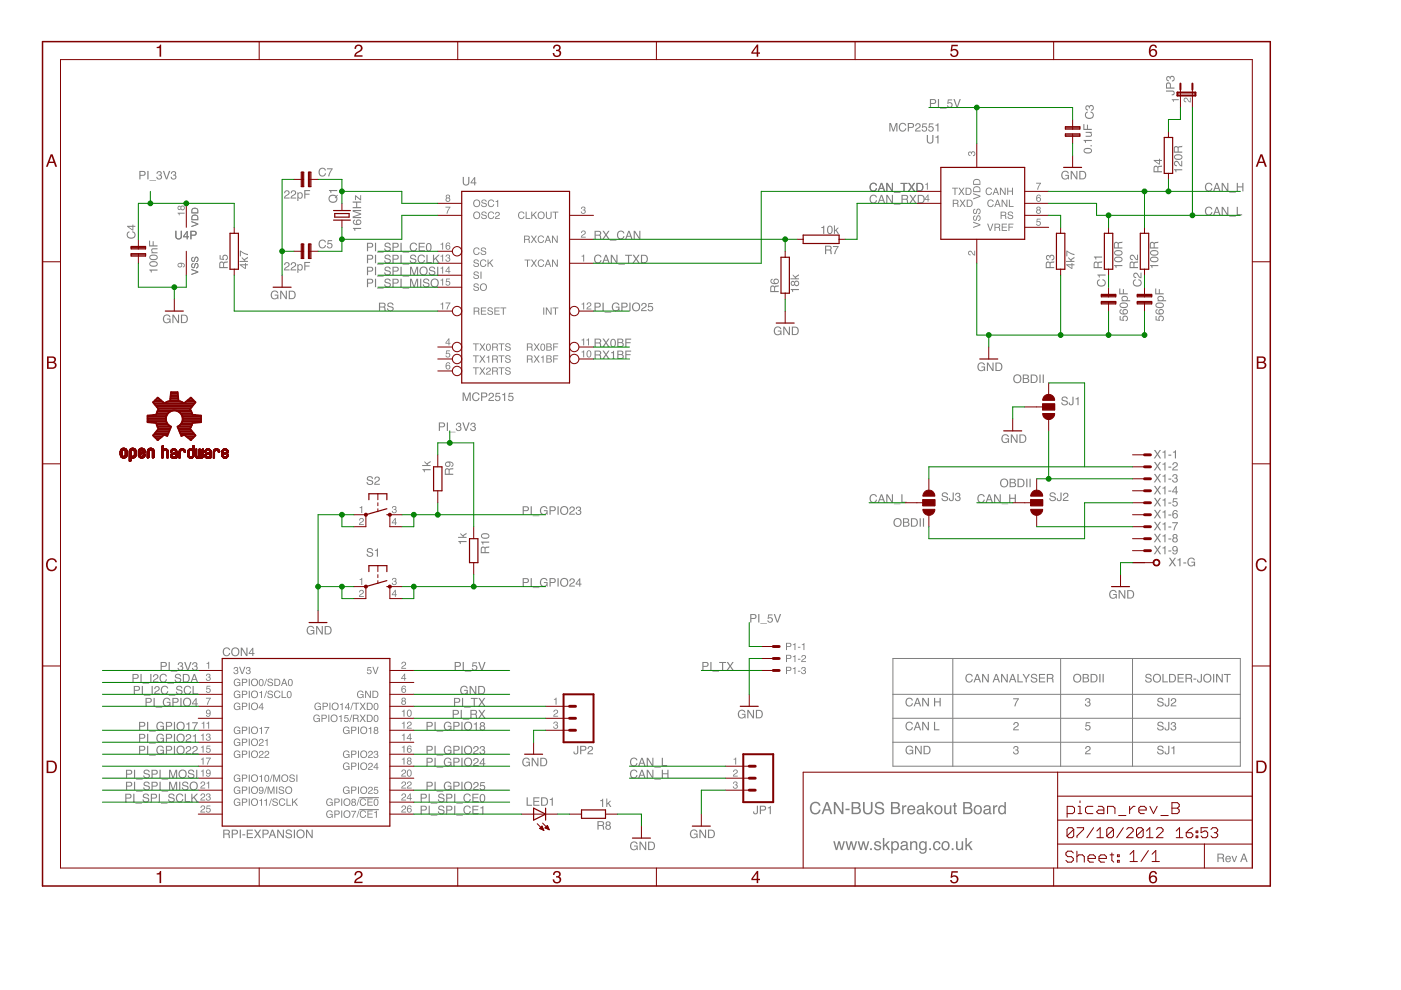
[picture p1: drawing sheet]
<svg xmlns="http://www.w3.org/2000/svg" width="297mm" height="210mm" viewBox="0 0 297 210" stroke-linecap="round" stroke-linejoin="round" font-family="sans-serif">
<g fill="#808080">
<path d="M188.6 26.1h.3l.5 1.5 .5-1.5h.4v1.8h-.3v-1.5l-.5 1.5h-.2l-.5-1.5v1.5h-.2zM190.8 26.3a.78 .78 0 0 1 .7-.3 .78 .78 0 0 1 .6 .6h-.2a.61 .61 0 0 0-.9-.3 .61 .61 0 0 0-.2 .9 .55 .55 0 0 0 .6 .5 .55 .55 0 0 0 .5-.5h.3a.83 .83 0 0 1-1.1 .7 .83 .83 0 0 1-.5-1.2zM192.5 26.1h.8a.52 .52 0 0 1 .5 .5 .52 .52 0 0 1-.5 .5h-.6v.8h-.2zM192.7 26.3v.6h.5a.31 .31 0 0 0 .4-.3 .31 .31 0 0 0-.4-.3zM194.2 26.2a.6 .6 0 0 1 1 .3 .6 .6 0 0 1-.6 .8l-.4 .4h1v.2h-1.2a1.47 1.47 0 0 1 .9-1.1 .35 .35 0 0 0-.3-.5 .35 .35 0 0 0-.3 .4h-.3zM195.6 26.2h.9v.2h-.7l-.1 .5a.61 .61 0 0 1 .9 .2 .61 .61 0 0 1-.5 .9 .61 .61 0 0 1-.7-.6h.2a.38 .38 0 0 0 .6 .2 .38 .38 0 0 0 0-.6 .38 .38 0 0 0-.6 .1h-.1zM197 26.2h.9v.2h-.8v.5a.61 .61 0 0 1 .8 .2 .61 .61 0 0 1-.4 .9 .61 .61 0 0 1-.7-.6h.2a.38 .38 0 0 0 .6 .2 .38 .38 0 0 0 0-.6 .38 .38 0 0 0-.6 .1h-.2zM198.3 26.5l.7-.4v1.8h-.3v-1.3h-.4z" fill-rule="evenodd"/>
<path d="M212.5 92.3a.8 .8 0 0 1 1.4 .3h-.2a.65 .65 0 0 0-1-.2 .65 .65 0 0 0-.1 1 .57 .57 0 0 0 .7 .3 .57 .57 0 0 0 .4-.6h-.5v-.2h.7v1h-.1l-.1-.2a.88 .88 0 0 1-1.2 0 .88 .88 0 0 1-.1-1.2zM214.3 92.1h.3l.9 1.5v-1.5h.2v1.8h-.2l-1-1.5v1.5h-.2zM216.4 92.3v1.4h.4a.7 .7 0 0 0 .6-.7 .7 .7 0 0 0-.6-.7zM216.1 92.1h.8a.91 .91 0 0 1 .7 .9 .91 .91 0 0 1-.7 .9h-.8z" fill-rule="evenodd"/>
<path d="M146.5 176.1a.8 .8 0 0 1 1.4 .3h-.3a.65 .65 0 0 0-.9-.2 .65 .65 0 0 0-.1 1 .57 .57 0 0 0 .6 .3 .57 .57 0 0 0 .5-.6h-.6v-.2h.8v1h-.1l-.1-.2a.88 .88 0 0 1-1.2 0 .88 .88 0 0 1-.1-1.2zM148.3 175.9h.3l.9 1.5v-1.5h.2v1.8h-.3l-.9-1.5v1.5h-.2zM150.3 176.1v1.4h.5a.7 .7 0 0 0 .5-.7 .7 .7 0 0 0-.5-.7zM150.1 175.9h.7a.91 .91 0 0 1 .8 .9 .91 .91 0 0 1-.8 .9h-.7z" fill-rule="evenodd"/>
<path d="M207.5 77.1a.8 .8 0 0 1 1.3 .3h-.2a.65 .65 0 0 0-1-.2 .65 .65 0 0 0-.1 1 .57 .57 0 0 0 .7 .3 .57 .57 0 0 0 .4-.6h-.5v-.2h.8v1h-.2l-.1-.3a.88 .88 0 0 1-1.2 .1 .88 .88 0 0 1-.1-1.2zM209.2 76.9h.3l.9 1.4v-1.4h.3v1.8h-.3l-.9-1.5v1.5h-.3zM211.3 77.1v1.4h.4a.7 .7 0 0 0 .6-.7 .7 .7 0 0 0-.6-.7zM211 76.9h.8a.91 .91 0 0 1 .7 .9 .91 .91 0 0 1-.7 .9h-.8z" fill-rule="evenodd"/>
<path d="M236.2 56.2h1.8v.2h-1.3v.4h-.1zM236.3 54.6a1.06 1.06 0 0 1 1.7 .4 .97 .97 0 0 1-.9 .6 .97 .97 0 0 1-.9-.6zM236.5 54.8a.68 .68 0 0 0 1.1 .5l.2-.2a.66 .66 0 0 0-1.1-.4zM236.3 53.3a1.06 1.06 0 0 1 1.7 .3 .97 .97 0 0 1-.9 .6 .97 .97 0 0 1-.9-.6zM236.5 53.4a.68 .68 0 0 0 1.1 .5l.2-.1a.66 .66 0 0 0-1.1-.5zM236.5 51.6l-.1 .8h.6l-.1-.8zM236.3 51.4l.5-.1 .3 .2 .2-.2 .7-.1v.3l-.7 .1-.1 .3v.5h.8v.3h-1.8v-1z" fill-rule="evenodd"/>
<path d="M243.8 56.2h1.8v.2h-1.3v.4h-.1zM244 54.6a1.06 1.06 0 0 1 1.6 .4 .97 .97 0 0 1-.9 .6 .97 .97 0 0 1-.9-.6zM244.1 54.8a.68 .68 0 0 0 1.1 .5l.2-.2a.66 .66 0 0 0-1-.4zM244 53.3a1.06 1.06 0 0 1 1.6 .3 .97 .97 0 0 1-.9 .6 .97 .97 0 0 1-.9-.6zM244.1 53.4a.68 .68 0 0 0 1.1 .5l.2-.1a.66 .66 0 0 0-1-.5zM244.1 51.6l-.1 .8h.6l-.1-.8zM243.9 51.4l.5-.1 .3 .2 .2-.2 .7-.1v.3l-.7 .1-.1 .3v.5h.8v.3h-1.8v-1z" fill-rule="evenodd"/>
<path d="M237.4 67h.2v.7l.5 .1a.61 .61 0 0 1 .3-.9 .61 .61 0 0 1 .8 .5 .61 .61 0 0 1-.5 .7v-.2a.38 .38 0 0 0 .1-.6 .38 .38 0 0 0-.6 0 .38 .38 0 0 0 .1 .6v.1l-.9-.1zM237.5 65.7l.3-.2v.3a.36 .36 0 0 0-.3 .4 .36 .36 0 0 0 .5 .3h.2a.58 .58 0 0 1 .2-.9 .58 .58 0 0 1 .8 .4 .58 .58 0 0 1-.6 .7 .84 .84 0 0 1-1.2-.9zM238.2 66.1a.37 .37 0 0 0 .7 0 .37 .37 0 0 0-.7 0zM237.5 64.4a1.06 1.06 0 0 1 1.6 .3 .97 .97 0 0 1-.8 .6 .97 .97 0 0 1-.9-.6zM237.6 64.5a.68 .68 0 0 0 1.1 .5l.2-.1a.66 .66 0 0 0-1-.5zM238 63.1a.46 .46 0 0 0 .4 .6 .46 .46 0 0 0 .5-.5l-.5-.2zM237.9 62.9a.66 .66 0 0 1 .9-.1 .66 .66 0 0 1 .2 .8l.6 .1v.2h-1.8v-.2h.2l-.2-.4zM237.3 61.2h.2v1h.6v-.9h.2v.9h.8v.2h-1.8z" fill-rule="evenodd"/>
<path d="M245 67h.2v.7l.5 .1a.61 .61 0 0 1 .3-.9 .61 .61 0 0 1 .8 .5 .61 .61 0 0 1-.5 .7v-.2a.38 .38 0 0 0 .2-.6 .38 .38 0 0 0-.6 0 .38 .38 0 0 0 .1 .6l-.1 .1-.9-.1zM245.1 65.7l.3-.2v.3a.36 .36 0 0 0-.2 .4 .36 .36 0 0 0 .4 .3h.2a.58 .58 0 0 1 .2-.9 .58 .58 0 0 1 .8 .4 .58 .58 0 0 1-.6 .7 .84 .84 0 0 1-1.2-.9zM245.8 66.1a.37 .37 0 0 0 .7 0 .37 .37 0 0 0-.7 0zM245.1 64.4a1.06 1.06 0 0 1 1.7 .3 .97 .97 0 0 1-.9 .6 .97 .97 0 0 1-.9-.6zM245.2 64.5a.68 .68 0 0 0 1.1 .5l.2-.1a.66 .66 0 0 0-1-.5zM245.6 63.1a.46 .46 0 0 0 .5 .6 .46 .46 0 0 0 .4-.5l-.4-.2zM245.6 62.9a.66 .66 0 0 1 .8-.1 .66 .66 0 0 1 .2 .8l.6 .1v.2h-1.8v-.2h.2l-.2-.4zM244.9 61.2h.2v1h.6v-.9h.2v.9h.8v.2h-1.8z" fill-rule="evenodd"/>
<path d="M226.4 56.3l.8 .5v-.5zM226 56h1.2v-.2h.2v.2h.4v.2h-.4v.8h-.2l-1.2-.8zM226.5 54.5l.5 .5 .8-.6v.3l-.7 .4 .2 .2h.5v.2h-1.8v-.2h1l-.5-.5zM226.1 53.1l1.7 .8v.2l-.7-.2-.8-.5v.9h-.2z" fill-rule="evenodd"/>
<path d="M229.9 31.6a1.06 1.06 0 0 1 1.6 .4 .97 .97 0 0 1-.9 .6 .97 .97 0 0 1-.9-.6zM230 31.8a.68 .68 0 0 0 1.1 .5l.2-.2a.66 .66 0 0 0-1-.5zM231.2 30.8h.3v.2h-.3zM229.7 29.7h1.8v.2h-1.3v.4h-.1zM230.2 28h1.3v.2h-.2a.45 .45 0 0 1 .2 .5 .45 .45 0 0 1-.4 .3h-.9v-.2h.9l.2-.3-.2-.3h-.9zM229.7 26.3h.2v1h.6v-.9h.2v.9h.8v.3h-1.8z" fill-rule="evenodd"/>
<path d="M225.2 36.4a.8 .8 0 0 1 1.4 .4h-.2a.65 .65 0 0 0-1-.2 .65 .65 0 0 0-.1 .9 .57 .57 0 0 0 .7 .4 .57 .57 0 0 0 .4-.6h-.6v-.2h.8v.9h-.1l-.1-.2a.88 .88 0 0 1-1.2 .1 .88 .88 0 0 1-.1-1.3zM227 36.2h.3l.9 1.5v-1.5h.2v1.8h-.2l-1-1.4v1.4h-.2zM229.1 36.4v1.4h.4a.7 .7 0 0 0 .6-.7 .7 .7 0 0 0-.6-.7zM228.8 36.2h.8a.91 .91 0 0 1 .7 .9 .91 .91 0 0 1-.8 .9h-.7z" fill-rule="evenodd"/>
<path d="M248.9 35.9h1.8v.2h-1.3v.4h-.1zM249.1 34.2a.8 .8 0 0 1 1.1 .7l.2 .2v-1h.3v1.2a1.47 1.47 0 0 1-1.1-.9 .35 .35 0 0 0-.5 .3 .35 .35 0 0 0 .4 .3v.3a.6 .6 0 0 1-.6-.4 .6 .6 0 0 1 .2-.7zM249 32.9a1.06 1.06 0 0 1 1.7 .4 .97 .97 0 0 1-.9 .6 .97 .97 0 0 1-.9-.6zM249.2 33.1a.68 .68 0 0 0 1.1 .5l.2-.2a.66 .66 0 0 0-1.1-.4zM249.2 31.2l-.1 .9h.6l-.1-.8zM249 31.1l.5-.1 .3 .2 .2-.2 .7-.1v.3l-.7 .1-.1 .3v.5h.8v.3h-1.8v-1z" fill-rule="evenodd"/>
<path d="M235.4 125.3a.8 .8 0 0 1 1.4 .4h-.3a.65 .65 0 0 0-.9-.3 .65 .65 0 0 0-.1 1 .57 .57 0 0 0 .6 .3 .57 .57 0 0 0 .5-.5h-.6v-.2h.8v.9h-.2v-.2a.88 .88 0 0 1-1.2 0 .88 .88 0 0 1-.1-1.2zM237.2 125.1h.3l.9 1.5v-1.5h.2v1.8h-.3l-.9-1.4v1.4h-.2zM239.2 125.3v1.4h.5a.7 .7 0 0 0 .5-.7 .7 .7 0 0 0-.5-.7zM239 125.1h.7a.91 .91 0 0 1 .8 .9 .91 .91 0 0 1-.8 .9h-.7z" fill-rule="evenodd"/>
<path d="M47.6 176.1v.6h.5a.31 .31 0 0 0 .4-.3 .31 .31 0 0 0-.3-.3zM47.3 175.9h.9a.49 .49 0 0 1 .5 .3 .49 .49 0 0 1-.2 .6l.2 .2 .1 .7h-.3l-.1-.6-.3-.2h-.5v.8h-.3zM49.1 175.9h.8a.52 .52 0 0 1 .6 .5 .52 .52 0 0 1-.6 .5h-.5v.8h-.3zM49.4 176.1v.6h.5a.31 .31 0 0 0 .3-.3 .31 .31 0 0 0-.3-.3zM50.8 175.9h.3v1.8h-.3zM51.4 176.9h.6v.2h-.6zM52.3 175.9h1.3v.2h-1v.6h.9v.2h-.9v.6h1v.2h-1.3zM53.9 175.9h.3l.4 .7 .5-.7h.3l-.6 .9 .6 .9h-.3l-.5-.7-.5 .7h-.3l.7-.9zM55.7 175.9h.8a.52 .52 0 0 1 .5 .5 .52 .52 0 0 1-.5 .5h-.6v.8h-.2zM55.9 176.1v.6h.5a.31 .31 0 0 0 .3-.3 .31 .31 0 0 0-.3-.3zM57.8 176.2l-.3 .8h.5zM57.6 175.9h.3l.7 1.8h-.3l-.2-.5h-.7l-.2 .5h-.2zM58.8 175.9h.3l.9 1.5v-1.5h.2v1.8h-.3l-.9-1.5v1.5h-.2zM60.7 176a.7 .7 0 0 1 1.2 .4h-.2a.42 .42 0 0 0-.5-.3 .42 .42 0 0 0-.4 .4 1.45 1.45 0 0 1 1.1 .7 .73 .73 0 0 1-.7 .5 .73 .73 0 0 1-.7-.6h.2a.47 .47 0 0 0 .5 .4 .47 .47 0 0 0 .5-.4l-.1-.1a.89 .89 0 0 1-1-.7zM62.3 175.9h.2v1.8h-.2zM62.8 176.8a.95 .95 0 0 1 1.9 0 .95 .95 0 0 1-1.9 0zM63.3 176.3a.68 .68 0 0 0-.1 1 .68 .68 0 0 0 1.1-.2 .67 .67 0 0 0-.1-.8 .67 .67 0 0 0-.9 0zM64.9 175.9h.3l.9 1.5v-1.5h.2v1.8h-.3l-.9-1.5v1.5h-.2z" fill-rule="evenodd"/>
<path d="M31.7 57.1h1.7v.3h-1.2v.4h-.2zM31.8 55.6a1.06 1.06 0 0 1 1.6 .4 .97 .97 0 0 1-.9 .6 .97 .97 0 0 1-.8-.6zM31.9 55.8a.68 .68 0 0 0 1.1 .5l.2-.2a.66 .66 0 0 0-1-.5zM31.8 54.2a1.06 1.06 0 0 1 1.6 .4 .97 .97 0 0 1-.9 .6 .97 .97 0 0 1-.8-.6zM31.9 54.4a.68 .68 0 0 0 1.1 .5l.2-.2a.66 .66 0 0 0-1-.5zM32.1 52.8l1.3-.2v.3h-.8a.32 .32 0 0 0-.3 .4 .32 .32 0 0 0 .4 .2h.7v.2h-1.3v-.2h.2l-.2-.3zM31.6 51h.2v1h.6v-.9h.2v.9h.8v.3h-1.8z" fill-rule="evenodd"/>
<path d="M98.1 83.2h.3l.5 1.5 .6-1.5h.3v1.8h-.2v-1.5l-.5 1.5h-.3l-.5-1.5v1.5h-.2zM100.3 83.4a.78 .78 0 0 1 .8-.2 .78 .78 0 0 1 .6 .6h-.3a.61 .61 0 0 0-.8-.3 .61 .61 0 0 0-.2 .8 .55 .55 0 0 0 .5 .5 .55 .55 0 0 0 .5-.4h.3a.83 .83 0 0 1-1.1 .6 .83 .83 0 0 1-.5-1.2zM102 83.2h.8a.52 .52 0 0 1 .5 .5 .52 .52 0 0 1-.5 .6h-.6v.7h-.2zM102.2 83.4v.6h.5a.31 .31 0 0 0 .4-.3 .31 .31 0 0 0-.4-.3zM103.8 83.4a.6 .6 0 0 1 .9 .3 .6 .6 0 0 1-.6 .7l-.3 .4h.9v.2h-1.2a1.47 1.47 0 0 1 1-1.1 .35 .35 0 0 0-.3-.5 .35 .35 0 0 0-.4 .5h-.2zM105.1 83.3h.9v.2h-.7l-.1 .5a.61 .61 0 0 1 .9 .3 .61 .61 0 0 1-.4 .8 .61 .61 0 0 1-.8-.5h.2a.38 .38 0 0 0 .6 .1 .38 .38 0 0 0 .1-.5 .38 .38 0 0 0-.6 0h-.2zM106.5 83.6l.6-.3v1.7h-.2v-1.2h-.4zM107.9 83.3h.9v.2h-.7l-.1 .5a.61 .61 0 0 1 .9 .3 .61 .61 0 0 1-.5 .8 .61 .61 0 0 1-.7-.5h.2a.38 .38 0 0 0 .6 .1 .38 .38 0 0 0 0-.5 .38 .38 0 0 0-.5 0h-.2z" fill-rule="evenodd"/>
<path d="M74.8 48.3h1.8v.3h-1.3v.4h-.1zM75 46.7l.3-.1v.2a.36 .36 0 0 0-.3 .4 .36 .36 0 0 0 .5 .3h.2a.58 .58 0 0 1 .2-.9 .58 .58 0 0 1 .8 .4 .58 .58 0 0 1-.6 .7 .84 .84 0 0 1-1.2-.9zM75.6 47.1a.4 .4 0 0 0 .8 0 .4 .4 0 0 0-.8 0zM74.8 44.5h1.8v.3h-1.5l1.5 .5v.2l-1.5 .5h1.5v.2h-1.8v-.3l1.5-.5-1.5-.5zM74.8 42.7h1.8v.3h-.9v.9h.9v.3h-1.8v-.3h.7v-.9h-.7zM75.3 41.4l1.1 .8v-.8h.2v1.1l-1.1-.8v.7h-.2z" fill-rule="evenodd"/>
<path d="M60.4 55.7a.6 .6 0 0 1 1 .3 .6 .6 0 0 1-.6 .8l-.4 .3h1v.2h-1.2a1.47 1.47 0 0 1 .9-1.1 .35 .35 0 0 0-.3-.4 .35 .35 0 0 0-.3 .4h-.3zM61.8 55.7a.6 .6 0 0 1 1 .3 .6 .6 0 0 1-.6 .8l-.4 .3h1v.2h-1.2a1.47 1.47 0 0 1 .9-1.1 .35 .35 0 0 0-.3-.4 .35 .35 0 0 0-.3 .4h-.3zM63.4 56.2a.44 .44 0 0 0-.2 .7 .44 .44 0 0 0 .7 0l-.1-.7zM63 56h.3v.2a.62 .62 0 0 1 .9 .5 .62 .62 0 0 1-.9 .6v.6h-.3zM64.5 55.5h1.2v.3h-1v.5h.9v.2h-.9v.8h-.2z" fill-rule="evenodd"/>
<path d="M60.4 40.5a.6 .6 0 0 1 1 .2 .6 .6 0 0 1-.6 .8l-.4 .4h1v.2h-1.2a1.47 1.47 0 0 1 .9-1.1 .35 .35 0 0 0-.3-.5 .35 .35 0 0 0-.3 .5h-.3zM61.8 40.5a.6 .6 0 0 1 1 .2 .6 .6 0 0 1-.6 .8l-.4 .4h1v.2h-1.2a1.47 1.47 0 0 1 .9-1.1 .35 .35 0 0 0-.3-.5 .35 .35 0 0 0-.3 .5h-.3zM63.4 41a.44 .44 0 0 0-.2 .7 .44 .44 0 0 0 .7 0l-.1-.7zM63 40.8h.3v.2a.62 .62 0 0 1 .9 .4 .62 .62 0 0 1-.9 .6v.6h-.3zM64.5 40.3h1.2v.2h-1v.6h.9v.2h-.9v.8h-.2z" fill-rule="evenodd"/>
<path d="M57.6 61.8a.8 .8 0 0 1 1.4 .4h-.2a.65 .65 0 0 0-1-.2 .65 .65 0 0 0-.1 .9 .57 .57 0 0 0 .7 .4 .57 .57 0 0 0 .4-.6h-.6v-.2h.8v.9h-.1l-.1-.2a.88 .88 0 0 1-1.2 0 .88 .88 0 0 1-.1-1.2zM59.4 61.6h.3l.9 1.5v-1.5h.2v1.8h-.2l-1-1.4v1.4h-.2zM61.5 61.8v1.4h.4a.7 .7 0 0 0 .6-.7 .7 .7 0 0 0-.6-.7zM61.2 61.6h.7a.91 .91 0 0 1 .8 .9 .91 .91 0 0 1-.8 .9h-.7z" fill-rule="evenodd"/>
<path d="M34.8 66.9a.8 .8 0 0 1 1.3 .4h-.2a.65 .65 0 0 0-.9-.3 .65 .65 0 0 0-.2 1 .57 .57 0 0 0 .7 .3 .57 .57 0 0 0 .4-.6h-.5v-.2h.8v1h-.2v-.2a.88 .88 0 0 1-1.3 0 .88 .88 0 0 1-.1-1.2zM36.5 66.7h.3l.9 1.5v-1.5h.3v1.8h-.3l-.9-1.4v1.4h-.3zM38.6 66.9v1.4h.4a.7 .7 0 0 0 .6-.7 .7 .7 0 0 0-.6-.7zM38.4 66.7h.7a.91 .91 0 0 1 .7 .9 .91 .91 0 0 1-.7 .9h-.7z" fill-rule="evenodd"/>
<path d="M51.2 56.3l.8 .5v-.5zM50.8 56h1.2v-.2h.1v.2h.5v.2h-.5v.8h-.2l-1.1-.8zM51.3 54.5l.5 .5 .8-.6v.3l-.7 .4 .2 .2h.5v.2h-1.8v-.2h1l-.5-.5zM50.9 53.1l1.7 .8v.2l-.8-.2-.7-.5v.9h-.2z" fill-rule="evenodd"/>
<path d="M167.7 61.3h1.7v.2h-1.2v.4h-.2zM167.8 60.1a.3 .3 0 0 0 .6 0 .3 .3 0 0 0-.6 0zM168.6 60.1a.36 .36 0 0 0 .7 0 .36 .36 0 0 0-.7 0zM167.8 59.7l.3-.2 .4 .3a.54 .54 0 0 1 .8-.1 .54 .54 0 0 1 0 .8 .54 .54 0 0 1-.8-.1 .5 .5 0 0 1-.8 .1 .5 .5 0 0 1 .1-.8zM168.1 58.2l.5 .5 .8-.6v.3l-.7 .4 .2 .2h.5v.2h-1.8v-.2h1l-.5-.6z" fill-rule="evenodd"/>
<path d="M174.1 48.2l.7-.4v1.8h-.3v-1.2h-.4zM175.5 48a.63 .63 0 0 1 .8 0 .63 .63 0 0 1 .2 .7 .65 .65 0 0 1-.5 .9 .65 .65 0 0 1-.7-.9zM175.8 48.1a.96 .96 0 0 0 .1 1.3 .85 .85 0 0 0 .1-1.4zM176.8 47.8h.2v1l.6-.5h.3l-.5 .5 .5 .8h-.3l-.4-.7-.2 .2v.5h-.2z" fill-rule="evenodd"/>
<path d="M164.3 69.5a.8 .8 0 0 1 1.4 .3h-.3a.65 .65 0 0 0-.9-.2 .65 .65 0 0 0-.1 .9 .57 .57 0 0 0 .6 .4 .57 .57 0 0 0 .5-.6h-.6v-.2h.8v.9h-.2v-.2a.88 .88 0 0 1-1.2 .1 .88 .88 0 0 1-.1-1.2zM166.1 69.3h.2l1 1.4v-1.4h.2v1.7h-.3l-.9-1.4v1.4h-.2zM168.1 69.5v1.3h.5a.7 .7 0 0 0 .5-.7 .7 .7 0 0 0-.5-.6zM167.9 69.3h.7a.91 .91 0 0 1 .8 .8 .91 .91 0 0 1-.8 .9h-.7z" fill-rule="evenodd"/>
<path d="M156.7 150.7a.8 .8 0 0 1 1.3 .4h-.2a.65 .65 0 0 0-.9-.3 .65 .65 0 0 0-.2 1 .57 .57 0 0 0 .7 .3 .57 .57 0 0 0 .4-.6h-.5v-.2h.8v1h-.2v-.2a.88 .88 0 0 1-1.3 0 .88 .88 0 0 1-.1-1.2zM158.4 150.5h.3l.9 1.5v-1.5h.3v1.8h-.3l-.9-1.4v1.4h-.3zM160.5 150.7v1.4h.4a.7 .7 0 0 0 .6-.7 .7 .7 0 0 0-.6-.7zM160.3 150.5h.7a.91 .91 0 0 1 .7 .9 .91 .91 0 0 1-.7 .9h-.7z" fill-rule="evenodd"/>
<path d="M111 160.9a.8 .8 0 0 1 1.3 .3h-.2a.65 .65 0 0 0-1-.2 .65 .65 0 0 0-.1 1 .57 .57 0 0 0 .7 .3 .57 .57 0 0 0 .4-.6h-.5v-.2h.8v1h-.2l-.1-.3a.88 .88 0 0 1-1.2 .1 .88 .88 0 0 1-.1-1.2zM112.7 160.7h.3l.9 1.4v-1.4h.3v1.8h-.3l-.9-1.5v1.5h-.3zM114.8 160.9v1.4h.4a.7 .7 0 0 0 .6-.7 .7 .7 0 0 0-.6-.7zM114.5 160.7h.8a.91 .91 0 0 1 .7 .9 .91 .91 0 0 1-.7 .9h-.8z" fill-rule="evenodd"/>
<path d="M127.2 169.7l.7-.3v1.7h-.3v-1.2h-.4zM128.5 169.3h.3v1l.5-.5h.3l-.5 .5 .5 .8h-.3l-.4-.7-.1 .2v.5h-.3z" fill-rule="evenodd"/>
<path d="M133.8 178.7a.8 .8 0 0 1 1.4 .3h-.3a.65 .65 0 0 0-.9-.2 .65 .65 0 0 0-.1 .9 .57 .57 0 0 0 .6 .4 .57 .57 0 0 0 .5-.6h-.6v-.2h.8v.9h-.1l-.1-.2a.88 .88 0 0 1-1.2 .1 .88 .88 0 0 1-.1-1.3zM135.6 178.4h.3l.9 1.5v-1.5h.2v1.8h-.3l-.9-1.4v1.4h-.2zM137.6 178.7v1.3h.5a.7 .7 0 0 0 .5-.7 .7 .7 0 0 0-.5-.6zM137.4 178.4h.7a.91 .91 0 0 1 .8 .9 .91 .91 0 0 1-.8 .9h-.7z" fill-rule="evenodd"/>
<path d="M89.6 99.5h1.7v.2h-1.2v.4h-.2zM90 97.8l.5 .5 .8-.6v.3l-.7 .4 .2 .2h.5v.2h-1.8v-.2h1l-.5-.6z" fill-rule="evenodd"/>
<path d="M97.2 114.7h1.7v.2h-1.2v.5h-.2zM97.6 113l.5 .5 .8-.5v.2l-.6 .4 .1 .2h.5v.2h-1.8v-.2h1.1l-.6-.5z" fill-rule="evenodd"/>
<path d="M65.3 132.9a.8 .8 0 0 1 1.3 .4h-.2a.65 .65 0 0 0-1-.2 .65 .65 0 0 0-.1 .9 .57 .57 0 0 0 .7 .4 .57 .57 0 0 0 .4-.6h-.5v-.2h.7v.9h-.1l-.1-.2a.88 .88 0 0 1-1.2 .1 .88 .88 0 0 1-.1-1.3zM67 132.7h.3l.9 1.5v-1.5h.2v1.8h-.2l-.9-1.4v1.4h-.3zM69.1 132.9v1.4h.4a.7 .7 0 0 0 .6-.7 .7 .7 0 0 0-.6-.7zM68.8 132.7h.8a.91 .91 0 0 1 .7 .9 .91 .91 0 0 1-.7 .9h-.8z" fill-rule="evenodd"/>
<path d="M196.5 28.6h.2v1.1a.46 .46 0 0 0 .5 .6 .46 .46 0 0 0 .5-.6v-1.1h.2v1a.72 .72 0 0 1-.7 .9 .72 .72 0 0 1-.7-.9zM198.3 29l.7-.3v1.7h-.3v-1.2h-.4z" fill-rule="evenodd"/>
<path d="M209.1 40a.66 .66 0 0 1 .7-.2 .66 .66 0 0 1 .5 .5h-.2a.55 .55 0 0 0-.8-.2 .55 .55 0 0 0-.1 .8l.1 .1a.46 .46 0 0 0 .5 .2 .46 .46 0 0 0 .3-.4h.2a.73 .73 0 0 1-1 .5 .73 .73 0 0 1-.3-1.1zM211.1 40l-.2 .7h.5zM211 39.8h.3l.5 1.5h-.2l-.2-.4h-.6l-.1 .4h-.3zM212 39.8h.2l.8 1.2v-1.2h.2v1.5h-.2l-.8-1.2v1.2h-.2zM213.6 39.8h.2v.6h.8v-.6h.2v1.5h-.2v-.7h-.8v.7h-.2z" fill-rule="evenodd"/>
<path d="M219.7 38.7h1l-.6 1.5h-.2l.1-.3 .5-1h-.8z" fill-rule="evenodd"/>
<path d="M209.5 42.5a.66 .66 0 0 1 .7-.2 .66 .66 0 0 1 .5 .5h-.2a.55 .55 0 0 0-.8-.2 .55 .55 0 0 0-.1 .8l.1 .2a.46 .46 0 0 0 .5 .1 .46 .46 0 0 0 .3-.4h.2a.73 .73 0 0 1-1.1 .5 .73 .73 0 0 1-.2-1.1zM211.5 42.6l-.3 .6h.5zM211.4 42.3h.2l.6 1.6h-.3l-.1-.5h-.6l-.2 .5h-.2zM212.4 42.3h.2l.8 1.3v-1.3h.2v1.6h-.3l-.7-1.3v1.3h-.2zM213.9 42.3h.2v1.4h.8v.2h-1z" fill-rule="evenodd"/>
<path d="M219.9 41.4l.5-.1 .3 .4-.6-.2-.2 .5a.51 .51 0 0 1 .8 .2 .51 .51 0 0 1-.4 .7 .51 .51 0 0 1-.6-.6zM219.9 42.3a.32 .32 0 0 0 .6 0 .32 .32 0 0 0-.6 0z" fill-rule="evenodd"/>
<path d="M212.4 45.1v.5h.4a.27 .27 0 0 0 .4-.3 .27 .27 0 0 0-.3-.2zM212.1 44.9h.8a.42 .42 0 0 1 .4 .2 .42 .42 0 0 1-.2 .6l.3 .7h-.2l-.1-.5-.3-.1h-.4v.6h-.3zM213.8 45l.4-.2a.5 .5 0 0 1 .6 .5h-.2a.36 .36 0 0 0-.4-.3 .36 .36 0 0 0-.3 .4h.1a.66 .66 0 0 1 .7 .9 .66 .66 0 0 1-.6 .2 .66 .66 0 0 1-.5-.6h.2a.4 .4 0 0 0 .4 .4 .4 .4 0 0 0 .4-.4l-.1-.1a.64 .64 0 0 1-.6-.2 .64 .64 0 0 1-.1-.6z" fill-rule="evenodd"/>
<path d="M219.9 44.2a.25 .25 0 0 0 .5 0 .25 .25 0 0 0-.5 0zM219.9 44.9a.31 .31 0 0 0 .6 0 .31 .31 0 0 0-.6 0zM219.8 43.9a.43 .43 0 0 1 .7-.1 .43 .43 0 0 1-.1 .7 .46 .46 0 0 1 .1 .7 .46 .46 0 0 1-.7 0 .46 .46 0 0 1 .1-.7l-.2-.3z" fill-rule="evenodd"/>
<path d="M209.3 47.4h.2l.5 1.3 .4-1.3h.2l-.5 1.6h-.3zM211.1 47.6v.5h.4a.27 .27 0 0 0 .3-.2 .27 .27 0 0 0-.2-.3zM210.8 47.4h.8a.42 .42 0 0 1 .4 .3 .42 .42 0 0 1-.2 .5l.3 .8h-.2l-.1-.6-.3-.1h-.4v.7h-.3zM212.4 47.4h1.1v.2h-.9v.5h.8v.1h-.8v.6h.9v.2h-1.1zM213.8 47.4h1.1v.2h-.9v.5h.8v.2h-.8v.7h-.2z" fill-rule="evenodd"/>
<path d="M219.8 46.4h.8v.1h-.6l-.1 .5a.52 .52 0 0 1 .8 .2 .52 .52 0 0 1-.4 .7 .52 .52 0 0 1-.6-.4h.2a.33 .33 0 0 0 .4 .1 .33 .33 0 0 0 .1-.5 .33 .33 0 0 0-.5 .1h-.2z" fill-rule="evenodd"/>
<path d="M202.2 42.5v.5h.5a.27 .27 0 0 0 .3-.2 .27 .27 0 0 0-.3-.3zM202 42.3h.7a.42 .42 0 0 1 .5 .3 .42 .42 0 0 1-.2 .5l.3 .8h-.3v-.6l-.3-.1h-.5v.7h-.2zM203.4 42.3h.3l.4 .6 .4-.6h.2l-.5 .8 .6 .8h-.3l-.4-.7-.4 .7h-.3l.6-.8zM205.2 42.5v1.2h.3a.6 .6 0 0 0 .5-.6 .6 .6 0 0 0-.5-.6zM205 42.3h.6a.78 .78 0 0 1 .6 .8 .78 .78 0 0 1-.6 .8h-.6z" fill-rule="evenodd"/>
<path d="M196.7 41.5l-.5 .7h.5zM196.7 41.3h.2v.9h.2v.2h-.2v.4h-.2v-.4h-.7z" fill-rule="evenodd"/>
<path d="M201.9 39.8h1.2v.2h-.5v1.3h-.2v-1.3h-.5zM203.2 39.8h.3l.4 .6 .3-.6h.3l-.5 .7 .5 .8h-.2l-.5-.6-.4 .6h-.2l.5-.8zM204.9 40v1.2h.4a.6 .6 0 0 0 .5-.6 .6 .6 0 0 0-.5-.6zM204.7 39.8h.6a.78 .78 0 0 1 .7 .8 .78 .78 0 0 1-.7 .7h-.6z" fill-rule="evenodd"/>
<path d="M196.2 39l.5-.3v1.5h-.2v-1h-.3z" fill-rule="evenodd"/>
<path d="M206.3 40.9l1.6 .6v.2l-1.6 .6v-.2l1.3-.5-1.3-.4zM206.7 39.8l-.2 .7h1.2v-.3a.62 .62 0 0 0-1-.4zM206.6 39.6a.83 .83 0 0 1 1.3 .5v.6h-1.6l.1-.8zM206.7 38.3l-.2 .7h1.2v-.4a.62 .62 0 0 0-1-.3zM206.6 38.1a.83 .83 0 0 1 1.3 .5v.6h-1.6l.1-.8z" fill-rule="evenodd"/>
<path d="M205.4 32.2l.2-.1 .4 .2a.5 .5 0 0 1 .8 .1 .5 .5 0 0 1-.5 .7v-.2a.3 .3 0 0 0 .3-.4 .3 .3 0 0 0-.5 0v.2l-.2-.1a.25 .25 0 0 0-.2-.3 .25 .25 0 0 0-.3 .3l.3 .5-.4-.3z" fill-rule="evenodd"/>
<path d="M206.3 47l1.6 .6v.2l-1.6 .5v-.2l1.3-.4-1.3-.5zM206.4 45.9l.4-.2v.2a.36 .36 0 0 0-.3 .4 .36 .36 0 0 0 .3 .3l.1-.1a.66 .66 0 0 1 .8-.8 .66 .66 0 0 1 .2 .7 .66 .66 0 0 1-.5 .5v-.2a.4 .4 0 0 0 .3-.4 .4 .4 0 0 0-.3-.4h-.1a.64 .64 0 0 1-.2 .7 .64 .64 0 0 1-.7 .1l-.1-.4zM206.4 44.4l.4-.1v.2a.36 .36 0 0 0-.3 .3 .36 .36 0 0 0 .3 .4l.1-.1a.66 .66 0 0 1 .8-.8 .66 .66 0 0 1 .2 .7 .66 .66 0 0 1-.5 .4v-.2a.4 .4 0 0 0 .3-.4 .4 .4 0 0 0-.3-.4l-.1 .1a.64 .64 0 0 1-.2 .6 .64 .64 0 0 1-.7 .1l-.1-.4z" fill-rule="evenodd"/>
<path d="M205.4 53.3a.87 .87 0 0 1 1.1 .6l.1 .1v-.8h.1v1l-.4-.2a.59 .59 0 0 0-.8-.6v.4l.3 .2v.1h-.3l-.2-.3z" fill-rule="evenodd"/>
<path d="M232.2 55.7l-.1 .9h.6l-.1-.8zM232 55.6l.5-.1 .3 .2 .2-.2 .7-.1v.3l-.7 .1-.1 .3v.5h.8v.3h-1.8v-1.1zM231.9 54.4h1.8v.2h-1.3v.4h-.1z" fill-rule="evenodd"/>
<path d="M239.8 55.7l-.1 .9h.6l-.1-.8zM239.7 55.6l.4-.1 .3 .2 .2-.2 .7-.1v.3l-.7 .1-.1 .3v.5h.8v.3h-1.8v-1.1zM239.7 54.1a.8 .8 0 0 1 1.1 .7l.3 .2v-1h.2v1.2a1.47 1.47 0 0 1-1.1-.9 .35 .35 0 0 0-.5 .3 .35 .35 0 0 0 .5 .3v.3a.6 .6 0 0 1-.6-.4 .6 .6 0 0 1 .1-.7z" fill-rule="evenodd"/>
<path d="M232.7 59.4l.4-.2v.2a.61 .61 0 0 0-.2 .9 .61 .61 0 0 0 .8 .2 .55 .55 0 0 0 .5-.5 .55 .55 0 0 0-.5-.6v-.2a.83 .83 0 0 1 .7 1.1 .83 .83 0 0 1-1.2 .5 .83 .83 0 0 1-.5-1.4zM232.7 58.2h1.7v.2h-1.2v.4h-.2z" fill-rule="evenodd"/>
<path d="M240.4 59.4l.4-.2v.2a.61 .61 0 0 0-.3 .9 .61 .61 0 0 0 .8 .2 .55 .55 0 0 0 .6-.5 .55 .55 0 0 0-.5-.6v-.2a.83 .83 0 0 1 .6 1.1 .83 .83 0 0 1-1.1 .5 .83 .83 0 0 1-.5-1.4zM240.4 57.9a.8 .8 0 0 1 1.2 .7l.2 .2v-1h.2v1.2a1.47 1.47 0 0 1-1.1-.9 .35 .35 0 0 0-.4 .3 .35 .35 0 0 0 .4 .3v.3a.6 .6 0 0 1-.6-.4 .6 .6 0 0 1 .1-.7z" fill-rule="evenodd"/>
<path d="M222.1 55.7l-.2 .9h.6v-.8zM221.9 55.6l.4-.1 .3 .2 .2-.2 .7-.1v.3l-.6 .1-.2 .3v.5h.8v.3h-1.8v-1.1zM221.9 54.2l.3-.1 .4 .2a.58 .58 0 0 1 1 .1 .58 .58 0 0 1-.6 .8v-.2a.35 .35 0 0 0 .3-.5 .35 .35 0 0 0-.6 0v.2h-.2a.29 .29 0 0 0-.2-.4 .29 .29 0 0 0-.3 .3l.1 .3 .2 .1v.2a.58 .58 0 0 1-.5-.4 .58 .58 0 0 1 .1-.6z" fill-rule="evenodd"/>
<path d="M230.2 23.9l.4-.2v.2a.61 .61 0 0 0-.3 .8 .61 .61 0 0 0 .9 .3 .55 .55 0 0 0 .5-.6 .55 .55 0 0 0-.5-.5v-.3a.83 .83 0 0 1 .7 1.1 .83 .83 0 0 1-1.2 .5 .83 .83 0 0 1-.5-1.3zM230.2 22.5l.4-.2 .3 .2a.58 .58 0 0 1 1 .2 .58 .58 0 0 1-.6 .8v-.3a.35 .35 0 0 0 .4-.5 .35 .35 0 0 0-.6 0v.3h-.2a.29 .29 0 0 0-.2-.4 .29 .29 0 0 0-.4 .3l.2 .3h.2v.2a.58 .58 0 0 1-.6-.3 .58 .58 0 0 1 .1-.6z" fill-rule="evenodd"/>
<path d="M244.7 97.9h.3l.4 .7 .5-.7h.3l-.6 .9 .6 .9h-.3l-.5-.7-.5 .7h-.3l.7-.9zM246.5 98.3l.6-.3v1.7h-.2v-1.2h-.4zM247.7 98.9h.6v.3h-.6zM248.8 98.1a.6 .6 0 0 1 .9 .3 .6 .6 0 0 1-.6 .8l-.3 .3h.9v.2h-1.2a1.47 1.47 0 0 1 1-1.1 .35 .35 0 0 0-.4-.4 .35 .35 0 0 0-.3 .4h-.2z" fill-rule="evenodd"/>
<path d="M244.7 100.5h.3l.4 .7 .5-.7h.3l-.6 .9 .6 .9h-.3l-.5-.8-.5 .8h-.3l.7-.9zM246.5 100.9l.6-.4v1.8h-.2v-1.3h-.4zM247.7 101.5h.6v.2h-.6zM248.7 100.6a.5 .5 0 0 1 .8 0 .5 .5 0 0 1-.1 .8 .58 .58 0 0 1-.1 .9 .58 .58 0 0 1-.8-.6h.2a.35 .35 0 0 0 .5 .4 .35 .35 0 0 0 0-.6h-.2v-.2a.29 .29 0 0 0 .4-.2 .29 .29 0 0 0-.3-.4l-.3 .2v.2h-.2z" fill-rule="evenodd"/>
<path d="M244.7 103h.3l.4 .7 .5-.7h.3l-.6 .9 .6 .9h-.3l-.5-.7-.5 .7h-.3l.7-.9zM246.5 103.4l.6-.3v1.7h-.2v-1.2h-.4zM247.7 104h.6v.2h-.6zM249.3 103.4l-.6 .8h.6zM249.3 103.1h.2v1.1h.3v.2h-.3v.4h-.2v-.4h-.8v-.2z" fill-rule="evenodd"/>
<path d="M244.7 105.6h.3l.4 .7 .5-.7h.3l-.6 .8 .6 1h-.3l-.5-.8-.5 .8h-.3l.7-1zM246.5 106l.6-.4v1.8h-.2v-1.3h-.4zM247.7 106.5h.6v.3h-.6zM248.7 105.6h.9v.3h-.7l-.1 .4a.61 .61 0 0 1 .9 .3 .61 .61 0 0 1-.4 .8 .61 .61 0 0 1-.8-.5h.3a.38 .38 0 0 0 .5 .2 .38 .38 0 0 0 .1-.6 .38 .38 0 0 0-.6 .1h-.2z" fill-rule="evenodd"/>
<path d="M244.7 108.1h.3l.4 .7 .5-.7h.3l-.6 .9 .6 .9h-.3l-.5-.7-.5 .7h-.3l.7-.9zM246.5 108.5l.6-.3v1.7h-.2v-1.2h-.4zM247.7 109.1h.6v.2h-.6zM248.7 108.3l.7-.1 .3 .2v.2h-.2a.36 .36 0 0 0-.5-.3 .36 .36 0 0 0-.2 .5v.2a.58 .58 0 0 1 .9 .2 .58 .58 0 0 1-.5 .8 .58 .58 0 0 1-.6-.6zM248.8 109.4a.37 .37 0 0 0 .7 0 .37 .37 0 0 0-.7 0z" fill-rule="evenodd"/>
<path d="M244.7 110.6h.3l.4 .7 .5-.7h.3l-.6 .9 .6 .9h-.3l-.5-.7-.5 .7h-.3l.7-.9zM246.5 111l.6-.3v1.7h-.2v-1.2h-.4zM247.7 111.6h.6v.3h-.6zM248.5 110.7h1.3l-.8 1.7h-.2l.1-.5 .6-1h-1z" fill-rule="evenodd"/>
<path d="M244.7 113.2h.3l.4 .7 .5-.7h.3l-.6 .9 .6 .9h-.3l-.5-.8-.5 .8h-.3l.7-.9zM246.5 113.6l.6-.4v1.8h-.2v-1.3h-.4zM247.7 114.2h.6v.2h-.6zM248.8 113.7a.3 .3 0 0 0 .6 0 .3 .3 0 0 0-.6 0zM248.8 114.5a.36 .36 0 0 0 .7 0 .36 .36 0 0 0-.7 0zM248.7 113.4a.5 .5 0 0 1 .8-.1 .5 .5 0 0 1-.1 .7 .54 .54 0 0 1 .1 .8 .54 .54 0 0 1-.8 0 .54 .54 0 0 1 .1-.8l-.2-.3z" fill-rule="evenodd"/>
<path d="M244.7 115.7h.3l.4 .7 .5-.7h.3l-.6 .9 .6 .9h-.3l-.5-.7-.5 .7h-.3l.7-.9zM246.5 116.1l.6-.3v1.7h-.2v-1.2h-.4zM247.7 116.7h.6v.2h-.6zM248.7 115.9a.67 .67 0 0 1 .8 0 .67 .67 0 0 1 .2 .9 .59 .59 0 0 1-.4 .7 .59 .59 0 0 1-.7-.4h.2a.35 .35 0 0 0 .4 .3 .35 .35 0 0 0 .3-.4v-.3a.56 .56 0 0 1-.8 .1 .56 .56 0 0 1 0-.9zM248.8 116.3a.37 .37 0 0 0 .7 0 .37 .37 0 0 0-.7 0z" fill-rule="evenodd"/>
<path d="M247.8 118.3h.3l.5 .6 .4-.6h.3l-.6 .8 .7 1h-.3l-.5-.8-.5 .8h-.3l.6-1zM249.6 118.6l.7-.3v1.8h-.2v-1.3h-.5zM250.9 119.2h.6v.3h-.6zM252 118.5a.8 .8 0 0 1 1.3 .3h-.2a.65 .65 0 0 0-.9-.2 .65 .65 0 0 0-.1 .9 .57 .57 0 0 0 .6 .4 .57 .57 0 0 0 .5-.6h-.6v-.2h.8v1h-.2v-.3a.88 .88 0 0 1-1.2 .1 .88 .88 0 0 1-.1-1.2z" fill-rule="evenodd"/>
<path d="M244.7 95.4h.3l.4 .7 .5-.7h.3l-.6 .9 .6 .9h-.3l-.5-.7-.5 .7h-.3l.7-.9zM246.5 95.8l.6-.3v1.7h-.2v-1.2h-.4zM247.7 96.4h.6v.2h-.6zM248.7 95.8l.6-.3v1.7h-.2v-1.2h-.4z" fill-rule="evenodd"/>
<path d="M244.9 35.4l-.1 .9h.6l-.1-.8zM244.7 35.2l.5-.1 .3 .3 .2-.2 .7-.1v.3h-.7l-.1 .3v.6h.8v.2h-1.8v-1zM245 34.1l.7 .6v-.6zM244.6 33.9h1.1v-.2h.2v.2h.5v.2h-.5v.8h-.2l-1.1-.8z" fill-rule="evenodd"/>
<path d="M247.2 19.2h1.3a.52 .52 0 0 1 .6 .5 .52 .52 0 0 1-.7 .5v-.2a.29 .29 0 0 0 .4-.2 .29 .29 0 0 0-.2-.4h-1.4zM247.3 17.6l.4-.1 .4 .1 .1 1h.8v.2h-1.8zM247.6 17.7l-.2 .9h.6v-.8zM247.4 16.3l.3-.2 .4 .3a.58 .58 0 0 1 1 .1 .58 .58 0 0 1-.6 .8v-.2a.35 .35 0 0 0 .3-.6 .35 .35 0 0 0-.6 0v.3h-.2a.29 .29 0 0 0-.2-.4 .29 .29 0 0 0-.3 .3l.1 .3h.2v.2a.58 .58 0 0 1-.5-.3 .58 .58 0 0 1 .1-.6z" fill-rule="evenodd"/>
<path d="M248.4 21h1.5v.2h-1v.4h-.2z" fill-rule="evenodd"/>
<path d="M251.1 20.8a.87 .87 0 0 1 1.1 .7h.1v-.8h.2v1l-.5-.2a.59 .59 0 0 0-.8-.5v.4l.3 .1v.2l-.3-.1-.2-.2z" fill-rule="evenodd"/>
<path d="M160.5 170.8h.2v1.3a.52 .52 0 0 1-.5 .6 .52 .52 0 0 1-.5-.7h.2a.29 .29 0 0 0 .2 .5 .29 .29 0 0 0 .4-.3zM161.1 170.8h.8a.52 .52 0 0 1 .5 .5 .52 .52 0 0 1-.5 .6h-.6v.7h-.2zM161.3 171v.7h.5a.31 .31 0 0 0 .4-.4 .31 .31 0 0 0-.4-.3zM162.8 171.2l.6-.3v1.7h-.2v-1.2h-.4z" fill-rule="evenodd"/>
<path d="M155.5 160.9l.6-.3v1.5h-.2v-1.1h-.4z" fill-rule="evenodd"/>
<path d="M155.6 163.2a.52 .52 0 0 1 .8 .3 .52 .52 0 0 1-.5 .7l-.3 .3h.8v.1h-1l.2-.4a.59 .59 0 0 0 .5-.8h-.3l-.2 .3h-.2z" fill-rule="evenodd"/>
<path d="M155.6 165.8a.43 .43 0 0 1 .6-.1 .43 .43 0 0 1 0 .7 .5 .5 0 0 1-.1 .9 .5 .5 0 0 1-.7-.6h.2a.3 .3 0 0 0 .4 .3 .3 .3 0 0 0 0-.5h-.2v-.2a.25 .25 0 0 0 .4-.2 .25 .25 0 0 0-.3-.2l-.5 .3z" fill-rule="evenodd"/>
<path d="M225.2 84.2a.7 .7 0 0 1 1.2 .4h-.3a.42 .42 0 0 0-.4-.3 .42 .42 0 0 0-.4 .4 1.45 1.45 0 0 1 1.1 .7 .73 .73 0 0 1-.7 .6 .73 .73 0 0 1-.7-.7h.2a.47 .47 0 0 0 .5 .4 .47 .47 0 0 0 .5-.4l-.1-.1a.89 .89 0 0 1-1-.7zM227.4 84.1h.2v1.3a.52 .52 0 0 1-.5 .5 .52 .52 0 0 1-.5-.6h.2a.29 .29 0 0 0 .2 .4 .29 .29 0 0 0 .4-.2zM228 84.5l.7-.3v1.7h-.3v-1.2h-.4z" fill-rule="evenodd"/>
<path d="M222.7 104.5a.7 .7 0 0 1 1.1 .4h-.2a.42 .42 0 0 0-.4-.3 .42 .42 0 0 0-.4 .4 1.45 1.45 0 0 1 1.1 .7 .73 .73 0 0 1-.8 .6 .73 .73 0 0 1-.6-.7h.2a.47 .47 0 0 0 .5 .5 .47 .47 0 0 0 .4-.5v-.1a.89 .89 0 0 1-1.1-.7zM224.8 104.4h.3v1.3a.52 .52 0 0 1-.6 .6 .52 .52 0 0 1-.5-.7h.3a.29 .29 0 0 0 .1 .4 .29 .29 0 0 0 .4-.2zM225.6 104.6a.6 .6 0 0 1 .9 .3 .6 .6 0 0 1-.6 .7l-.3 .4h.9v.2h-1.2a1.47 1.47 0 0 1 1-1.1 .35 .35 0 0 0-.3-.5 .35 .35 0 0 0-.4 .5h-.2z" fill-rule="evenodd"/>
<path d="M199.8 104.5a.7 .7 0 0 1 1.2 .4h-.2a.42 .42 0 0 0-.5-.3 .42 .42 0 0 0-.4 .4 1.45 1.45 0 0 1 1.1 .7 .73 .73 0 0 1-.7 .6 .73 .73 0 0 1-.7-.7h.2a.47 .47 0 0 0 .5 .5 .47 .47 0 0 0 .5-.5l-.1-.1a.89 .89 0 0 1-1-.7zM202 104.4h.2v1.3a.52 .52 0 0 1-.5 .6 .52 .52 0 0 1-.5-.7h.2a.29 .29 0 0 0 .2 .4 .29 .29 0 0 0 .4-.2zM202.7 104.6a.5 .5 0 0 1 .7-.1 .5 .5 0 0 1 0 .8 .58 .58 0 0 1-.1 1 .58 .58 0 0 1-.8-.6h.2a.35 .35 0 0 0 .5 .4 .35 .35 0 0 0 0-.7h-.3l.1-.2a.29 .29 0 0 0 .4-.2 .29 .29 0 0 0-.3-.3l-.3 .1-.1 .2h-.2z" fill-rule="evenodd"/>
<path d="M77.9 141.4h.8v.2h-.6l-.1 .4a.52 .52 0 0 1 .8 .3 .52 .52 0 0 1-.4 .7 .52 .52 0 0 1-.6-.5h.2a.33 .33 0 0 0 .5 .2 .33 .33 0 0 0 0-.5 .33 .33 0 0 0-.5 .1l-.2-.1zM78.9 141.4h.3l.4 1.3 .5-1.3h.2l-.6 1.5h-.2z" fill-rule="evenodd"/>
<path d="M85.3 140.4a.52 .52 0 0 1 .8 .2 .52 .52 0 0 1-.5 .7l-.3 .3h.8v.2h-1l.1-.5a.59 .59 0 0 0 .6-.8h-.4l-.1 .3h-.2z" fill-rule="evenodd"/>
<path d="M49.7 141.5a.43 .43 0 0 1 .7 0 .43 .43 0 0 1-.1 .6 .5 .5 0 0 1-.1 .9 .5 .5 0 0 1-.7-.6h.2a.3 .3 0 0 0 .4 .4 .3 .3 0 0 0 0-.6h-.2l.1-.1a.25 .25 0 0 0 .3-.2 .25 .25 0 0 0-.3-.3l-.5 .3zM50.7 141.4h.2l.5 1.3 .4-1.3h.2l-.5 1.5h-.3zM52.3 141.5a.43 .43 0 0 1 .7 0 .43 .43 0 0 1-.1 .6 .5 .5 0 0 1-.1 .9 .5 .5 0 0 1-.7-.6h.2a.3 .3 0 0 0 .4 .4 .3 .3 0 0 0 0-.6h-.2l.1-.1a.25 .25 0 0 0 .3-.2 .25 .25 0 0 0-.3-.3l-.5 .3z" fill-rule="evenodd"/>
<path d="M43.8 140.6l.5-.3v1.5h-.2v-1.1h-.3z" fill-rule="evenodd"/>
<path d="M49.8 144.1a.68 .68 0 0 1 1.1 .3h-.2a.58 .58 0 0 0-1 .1 .58 .58 0 0 0 .6 .8 .45 .45 0 0 0 .5-.5h-.5v-.2h.7v.8l-.2-.2a.77 .77 0 0 1-1.2 0 .77 .77 0 0 1 .2-1.1zM51.3 143.9h.7a.44 .44 0 0 1 .4 .5 .44 .44 0 0 1-.4 .4h-.5v.6h-.2zM51.5 144.1v.5h.4a.27 .27 0 0 0 .3-.2 .27 .27 0 0 0-.3-.3zM52.7 143.9h.3v1.5h-.3zM53.2 144.7a.8 .8 0 0 1 1.6 0 .8 .8 0 0 1-1.6 0zM53.4 144.7a.6 .6 0 0 0 1.2 0 .6 .6 0 0 0-1.2 0zM55 144.1a.64 .64 0 0 1 .8 .1 .64 .64 0 0 1 0 .9 .53 .53 0 0 1-.6 .4 .53 .53 0 0 1-.3-.8zM55.2 144.2a.83 .83 0 0 0 .2 1.1 .7 .7 0 0 0 0-1.2zM56.5 143.9h.1l-.5 1.5h-.1zM56.9 144l.4-.1a.5 .5 0 0 1 .6 .5h-.2a.36 .36 0 0 0-.4-.3 .36 .36 0 0 0-.4 .3l.1 .1a.66 .66 0 0 1 .8 .8 .66 .66 0 0 1-.7 .2 .66 .66 0 0 1-.4-.5h.2a.4 .4 0 0 0 .4 .3 .4 .4 0 0 0 .4-.4h-.1a.64 .64 0 0 1-.6-.2 .64 .64 0 0 1-.1-.7zM58.4 144.1v1.2h.4a.6 .6 0 0 0 .4-.6 .6 .6 0 0 0-.5-.6zM58.2 143.9h.6a.78 .78 0 0 1 .6 .8 .78 .78 0 0 1-.6 .7h-.6zM60.3 144.1l-.3 .7h.5zM60.2 143.9h.2l.5 1.5h-.2l-.1-.4h-.6l-.2 .4h-.2zM61.2 144.1a.64 .64 0 0 1 .8 .1 .64 .64 0 0 1 0 .9 .53 .53 0 0 1-.7 .4 .53 .53 0 0 1-.3-.8zM61.4 144.2a.83 .83 0 0 0 .1 1.1 .7 .7 0 0 0 .1-1.2z" fill-rule="evenodd"/>
<path d="M43.8 142.9a.43 .43 0 0 1 .7 0 .43 .43 0 0 1-.1 .6 .5 .5 0 0 1-.1 .9 .5 .5 0 0 1-.7-.5h.2a.3 .3 0 0 0 .5 .3 .3 .3 0 0 0 0-.5l-.3-.1 .1-.1a.25 .25 0 0 0 .3-.2 .25 .25 0 0 0-.2-.3l-.5 .3z" fill-rule="evenodd"/>
<path d="M85.7 143.1l-.5 .7h.5zM85.7 142.8h.2v1h.2v.2h-.2v.3h-.2v-.3h-.6z" fill-rule="evenodd"/>
<path d="M49.8 146.6a.68 .68 0 0 1 1.1 .3h-.2a.58 .58 0 0 0-1 .1 .58 .58 0 0 0 .6 .8 .45 .45 0 0 0 .5-.5h-.5v-.1h.7v.8l-.2-.2a.77 .77 0 0 1-1.2 0 .77 .77 0 0 1 .2-1.2zM51.3 146.5h.7a.44 .44 0 0 1 .4 .4 .44 .44 0 0 1-.4 .4h-.5v.7h-.2zM51.5 146.6v.6h.4a.27 .27 0 0 0 .3-.3 .27 .27 0 0 0-.3-.3zM52.7 146.5h.3v1.5h-.3zM53.2 147.2a.8 .8 0 0 1 1.6 0 .8 .8 0 0 1-1.6 0zM53.4 147.2a.6 .6 0 0 0 1.2 0 .6 .6 0 0 0-1.2 0zM55 146.8l.5-.3v1.5h-.2v-1.1h-.3zM56.5 146.5h.1l-.5 1.5h-.1zM56.9 146.5l.4-.1a.5 .5 0 0 1 .6 .5h-.2a.36 .36 0 0 0-.4-.3 .36 .36 0 0 0-.4 .3l.1 .1a.66 .66 0 0 1 .8 .8 .66 .66 0 0 1-.7 .2 .66 .66 0 0 1-.4-.5h.2a.4 .4 0 0 0 .4 .4 .4 .4 0 0 0 .4-.4l-.1-.1a.64 .64 0 0 1-.6-.2 .64 .64 0 0 1-.1-.7zM58.3 146.6a.66 .66 0 0 1 .6-.2 .66 .66 0 0 1 .5 .5h-.2a.55 .55 0 0 0-.8-.2 .55 .55 0 0 0 0 .9v.1a.46 .46 0 0 0 .5 .1 .46 .46 0 0 0 .4-.4h.2a.73 .73 0 0 1-1.1 .5 .73 .73 0 0 1-.2-1.1zM59.7 146.5h.2v1.3h.8v.2h-1zM61 146.6a.64 .64 0 0 1 .8 .2 .64 .64 0 0 1 0 .8 .53 .53 0 0 1-.7 .4 .53 .53 0 0 1-.3-.7zM61.2 146.7a.83 .83 0 0 0 .1 1.2 .7 .7 0 0 0 0-1.2z" fill-rule="evenodd"/>
<path d="M43.8 145.4h.8v.2h-.6l-.1 .4a.52 .52 0 0 1 .8 .2 .52 .52 0 0 1-.4 .7 .52 .52 0 0 1-.6-.4h.2a.33 .33 0 0 0 .4 .1 .33 .33 0 0 0 .1-.5 .33 .33 0 0 0-.5 .1h-.2z" fill-rule="evenodd"/>
<path d="M75.9 146.6a.68 .68 0 0 1 1.2 .3h-.2a.58 .58 0 0 0-1 .1 .58 .58 0 0 0 .5 .8 .45 .45 0 0 0 .5-.5h-.5v-.1h.7v.8l-.2-.2a.77 .77 0 0 1-1.1 0 .77 .77 0 0 1 .1-1.2zM77.4 146.5h.3l.7 1.2v-1.2h.2v1.5h-.2l-.8-1.3v1.3h-.2zM79.2 146.6v1.2h.3a.6 .6 0 0 0 .5-.6 .6 .6 0 0 0-.5-.6zM79 146.5h.6a.78 .78 0 0 1 .6 .7 .78 .78 0 0 1-.6 .8h-.6z" fill-rule="evenodd"/>
<path d="M85.3 145.5l.5-.1 .3 .4-.6-.2-.2 .5a.51 .51 0 0 1 .8 .2 .51 .51 0 0 1-.4 .7 .51 .51 0 0 1-.6-.6zM85.3 146.4a.32 .32 0 0 0 .6 0 .32 .32 0 0 0-.6 0z" fill-rule="evenodd"/>
<path d="M49.8 149.2a.68 .68 0 0 1 1.1 .3h-.2a.58 .58 0 0 0-1 .1 .58 .58 0 0 0 .6 .8 .45 .45 0 0 0 .5-.5h-.5v-.2h.7v.8l-.2-.2a.77 .77 0 0 1-1.2 0 .77 .77 0 0 1 .2-1.1zM51.3 149h.7a.44 .44 0 0 1 .4 .4 .44 .44 0 0 1-.4 .5h-.5v.6h-.2zM51.5 149.2v.5h.4a.27 .27 0 0 0 .3-.3 .27 .27 0 0 0-.3-.2zM52.7 149h.3v1.5h-.3zM53.2 149.8a.8 .8 0 0 1 1.6 0 .8 .8 0 0 1-1.6 0zM53.4 149.7a.6 .6 0 0 0 1.2 0 .6 .6 0 0 0-1.2 0zM55.5 149.3l-.5 .7h.5zM55.5 149h.2v1h.2v.2h-.2v.3h-.2v-.3h-.7z" fill-rule="evenodd"/>
<path d="M43.7 147.9h1l-.6 1.5h-.2v-.3l.6-1h-.8z" fill-rule="evenodd"/>
<path d="M66.9 149.2a.68 .68 0 0 1 1.1 .3h-.2a.58 .58 0 0 0-1 .1 .58 .58 0 0 0 .6 .8 .45 .45 0 0 0 .5-.5h-.5v-.2h.7v.8l-.2-.2a.77 .77 0 0 1-1.2 0 .77 .77 0 0 1 .2-1.1zM68.4 149h.7a.44 .44 0 0 1 .4 .4 .44 .44 0 0 1-.4 .5h-.5v.6h-.2zM68.6 149.2v.5h.4a.27 .27 0 0 0 .3-.3 .27 .27 0 0 0-.3-.2zM69.8 149h.3v1.5h-.3zM70.3 149.8a.8 .8 0 0 1 1.6 0 .8 .8 0 0 1-1.6 0zM70.5 149.7a.6 .6 0 0 0 1.2 0 .6 .6 0 0 0-1.2 0zM72.1 149.3l.5-.3v1.5h-.2v-1h-.3zM73.8 149.3l-.5 .7h.5zM73.8 149h.2v1h.2v.2h-.2v.3h-.2v-.3h-.7zM74.8 149h.1l-.5 1.5h-.1zM74.9 149h1.2v.2h-.5v1.3h-.2v-1.3h-.5zM76.2 149h.3l.4 .6 .4-.6h.2l-.5 .7 .6 .8h-.3l-.4-.6-.4 .6h-.3l.6-.8zM78 149.2v1.1h.3a.6 .6 0 0 0 .5-.5 .6 .6 0 0 0-.5-.6zM77.8 149h.6a.78 .78 0 0 1 .6 .8 .78 .78 0 0 1-.6 .7h-.6zM79.4 149.2a.64 .64 0 0 1 .8 .1 .64 .64 0 0 1 0 .8 .53 .53 0 0 1-.7 .4 .53 .53 0 0 1-.3-.7zM79.6 149.2a.83 .83 0 0 0 .1 1.2 .7 .7 0 0 0 0-1.2z" fill-rule="evenodd"/>
<path d="M85.3 148.3a.25 .25 0 0 0 .5 0 .25 .25 0 0 0-.5 0zM85.3 149a.31 .31 0 0 0 .6 0 .31 .31 0 0 0-.6 0zM85.2 148a.43 .43 0 0 1 .7 0 .43 .43 0 0 1 0 .6 .46 .46 0 0 1 0 .7 .46 .46 0 0 1-.7 0 .46 .46 0 0 1 .1-.7l-.2-.3z" fill-rule="evenodd"/>
<path d="M43.8 150.6a.66 .66 0 0 1 .8 .2 .66 .66 0 0 1 0 .8 .46 .46 0 0 1-.5 .4 .46 .46 0 0 1-.4-.4h.2a.3 .3 0 0 0 .3 .2 .3 .3 0 0 0 .3-.3v-.2a.48 .48 0 0 1-.7 0 .48 .48 0 0 1 0-.7zM43.9 150.9a.32 .32 0 0 0 .6 0 .32 .32 0 0 0-.6 0z" fill-rule="evenodd"/>
<path d="M66.6 151.7a.68 .68 0 0 1 1.2 .3h-.2a.58 .58 0 0 0-1 .1 .58 .58 0 0 0 .5 .8 .45 .45 0 0 0 .5-.5h-.5v-.2h.7v.9l-.2-.2a.77 .77 0 0 1-1.1-.1 .77 .77 0 0 1 .1-1.1zM68.2 151.5h.7a.44 .44 0 0 1 .4 .5 .44 .44 0 0 1-.4 .4h-.5v.7h-.2zM68.4 151.7v.5h.4a.27 .27 0 0 0 .3-.2 .27 .27 0 0 0-.3-.3zM69.6 151.5h.2v1.6h-.2zM70.1 152.3a.8 .8 0 0 1 1.6 0 .8 .8 0 0 1-1.6 0zM70.3 152.3a.6 .6 0 0 0 1.2 0 .6 .6 0 0 0-1.2 0zM71.9 151.9l.5-.3v1.5h-.2v-1.1h-.3zM73.1 151.6h.8v.2h-.7v.4a.52 .52 0 0 1 .7 .2 .52 .52 0 0 1-.3 .7 .52 .52 0 0 1-.7-.4h.2a.33 .33 0 0 0 .5 .1 .33 .33 0 0 0 0-.5 .33 .33 0 0 0-.5 .1h-.1zM74.5 151.5h.2l-.5 1.6h-.2zM75 151.7v.5h.5a.27 .27 0 0 0 .3-.2 .27 .27 0 0 0-.3-.3zM74.8 151.5h.7a.42 .42 0 0 1 .5 .3 .42 .42 0 0 1-.2 .5l.3 .8h-.3v-.6l-.3-.1h-.5v.7h-.2zM76.3 151.5h.2l.4 .6 .4-.6h.2l-.5 .8 .6 .8h-.3l-.4-.7-.4 .7h-.3l.6-.8zM78 151.7v1.2h.4a.6 .6 0 0 0 .4-.6 .6 .6 0 0 0-.5-.6zM77.8 151.5h.6a.78 .78 0 0 1 .6 .8 .78 .78 0 0 1-.6 .8h-.6zM79.4 151.7a.64 .64 0 0 1 .8 .2 .64 .64 0 0 1 0 .8 .53 .53 0 0 1-.7 .4 .53 .53 0 0 1-.3-.8zM79.6 151.8a.83 .83 0 0 0 .1 1.1 .7 .7 0 0 0 0-1.2z" fill-rule="evenodd"/>
<path d="M85.2 150.7l.6-.2v1.4h-.2v-1h-.4zM86.4 150.6a.64 .64 0 0 1 .8 .1 .64 .64 0 0 1 0 .9 .53 .53 0 0 1-.6 .4 .53 .53 0 0 1-.3-.8zM86.6 150.7a.83 .83 0 0 0 .2 1.1 .7 .7 0 0 0 0-1.2z" fill-rule="evenodd"/>
<path d="M49.8 154.2a.68 .68 0 0 1 1.1 .3h-.2a.58 .58 0 0 0-1 .1 .58 .58 0 0 0 .6 .9 .45 .45 0 0 0 .5-.5h-.5v-.2h.7v.8l-.2-.2a.77 .77 0 0 1-1.2 0 .77 .77 0 0 1 .2-1.2zM51.3 154.1h.7a.44 .44 0 0 1 .4 .4 .44 .44 0 0 1-.4 .5h-.5v.6h-.2zM51.5 154.2v.6h.4a.27 .27 0 0 0 .3-.3 .27 .27 0 0 0-.3-.3zM52.7 154.1h.3v1.5h-.3zM53.2 154.9a.8 .8 0 0 1 1.6 0 .8 .8 0 0 1-1.6 0zM53.4 154.8a.6 .6 0 0 0 1.2 0 .6 .6 0 0 0-1.2 0zM55 154.4l.5-.3v1.5h-.2v-1.1h-.3zM56.1 154.1h1l-.6 1.5h-.2v-.3l.6-1h-.8z" fill-rule="evenodd"/>
<path d="M42.8 153.3l.5-.3v1.5h-.2v-1.1h-.3zM43.8 153.3l.5-.3v1.5h-.2v-1.1h-.3z" fill-rule="evenodd"/>
<path d="M72.9 154.2a.68 .68 0 0 1 1.2 .3h-.2a.58 .58 0 0 0-1 .1 .58 .58 0 0 0 .5 .9 .45 .45 0 0 0 .5-.5h-.5v-.2h.7v.8l-.2-.2a.77 .77 0 0 1-1.1 0 .77 .77 0 0 1 .1-1.2zM74.4 154.1h.7a.44 .44 0 0 1 .5 .4 .44 .44 0 0 1-.5 .5h-.4v.6h-.3zM74.7 154.2v.6h.4a.27 .27 0 0 0 .3-.3 .27 .27 0 0 0-.3-.3zM75.9 154.1h.2v1.5h-.2zM76.4 154.9a.79 .79 0 0 1 1.5 0 .79 .79 0 0 1-1.5 0zM76.6 154.8a.59 .59 0 0 0 1.1 0 .59 .59 0 0 0-1.1 0zM78.2 154.4l.5-.3v1.5h-.2v-1.1h-.3zM79.5 154.5a.25 .25 0 0 0 .5 0 .25 .25 0 0 0-.5 0zM79.4 155.2a.31 .31 0 0 0 .6 0 .31 .31 0 0 0-.6 0zM79.4 154.2a.43 .43 0 0 1 .6-.1 .43 .43 0 0 1 0 .7 .46 .46 0 0 1 .1 .7 .46 .46 0 0 1-.7 0 .46 .46 0 0 1 .1-.7l-.2-.3z" fill-rule="evenodd"/>
<path d="M85.2 153.3l.6-.3v1.5h-.2v-1.1h-.4zM86.5 153.1a.52 .52 0 0 1 .8 .2 .52 .52 0 0 1-.5 .7l-.3 .3h.8v.2h-1l.1-.5a.59 .59 0 0 0 .6-.8h-.4l-.1 .3h-.2z" fill-rule="evenodd"/>
<path d="M49.8 156.8a.68 .68 0 0 1 1.1 .3h-.2a.58 .58 0 0 0-1 .1 .58 .58 0 0 0 .6 .8 .45 .45 0 0 0 .5-.5h-.5v-.2h.7v.8l-.2-.2a.77 .77 0 0 1-1.2 0 .77 .77 0 0 1 .2-1.1zM51.3 156.6h.7a.44 .44 0 0 1 .4 .5 .44 .44 0 0 1-.4 .4h-.5v.6h-.2zM51.5 156.8v.5h.4a.27 .27 0 0 0 .3-.2 .27 .27 0 0 0-.3-.3zM52.7 156.6h.3v1.5h-.3zM53.2 157.4a.8 .8 0 0 1 1.6 0 .8 .8 0 0 1-1.6 0zM53.4 157.4a.6 .6 0 0 0 1.2 0 .6 .6 0 0 0-1.2 0zM55.1 156.7a.52 .52 0 0 1 .8 .3 .52 .52 0 0 1-.5 .7l-.3 .3h.8v.1h-1l.1-.4a.59 .59 0 0 0 .6-.8h-.4l-.1 .3h-.2zM56.2 156.9l.5-.2v1.4h-.2v-1h-.3z" fill-rule="evenodd"/>
<path d="M42.6 155.8l.6-.3v1.5h-.2v-1h-.4zM43.8 155.6a.43 .43 0 0 1 .7 0 .43 .43 0 0 1-.1 .6 .5 .5 0 0 1-.1 .9 .5 .5 0 0 1-.7-.5h.2a.3 .3 0 0 0 .5 .3 .3 .3 0 0 0 0-.6h-.2v-.1a.25 .25 0 0 0 .3-.2 .25 .25 0 0 0-.2-.3l-.5 .3z" fill-rule="evenodd"/>
<path d="M85.2 155.8l.6-.3v1.5h-.2v-1h-.4zM86.9 155.8l-.5 .7h.5zM86.9 155.5h.2v1h.2v.2h-.2v.3h-.2v-.3h-.7z" fill-rule="evenodd"/>
<path d="M49.8 159.3a.68 .68 0 0 1 1.1 .3h-.2a.58 .58 0 0 0-1 .1 .58 .58 0 0 0 .6 .8 .45 .45 0 0 0 .5-.5h-.5v-.1h.7v.8l-.2-.2a.77 .77 0 0 1-1.2-.1 .77 .77 0 0 1 .2-1.1zM51.3 159.1h.7a.44 .44 0 0 1 .4 .5 .44 .44 0 0 1-.4 .4h-.5v.7h-.2zM51.5 159.3v.6h.4a.27 .27 0 0 0 .3-.3 .27 .27 0 0 0-.3-.3zM52.7 159.1h.3v1.6h-.3zM53.2 159.9a.8 .8 0 0 1 1.6 0 .8 .8 0 0 1-1.6 0zM53.4 159.9a.6 .6 0 0 0 1.2 0 .6 .6 0 0 0-1.2 0zM55.1 159.3a.52 .52 0 0 1 .8 .2 .52 .52 0 0 1-.5 .7l-.3 .3h.8v.2h-1l.1-.5a.59 .59 0 0 0 .6-.8h-.4l-.1 .3h-.2zM56.3 159.3a.52 .52 0 0 1 .8 .2 .52 .52 0 0 1-.6 .7l-.2 .3h.8v.2h-1.1l.2-.5a.59 .59 0 0 0 .6-.8h-.4l-.1 .3h-.2z" fill-rule="evenodd"/>
<path d="M42.6 158.4l.6-.3v1.5h-.2v-1.1h-.4zM43.8 158.1h.8v.2h-.6l-.1 .4a.52 .52 0 0 1 .8 .2 .52 .52 0 0 1-.4 .7 .52 .52 0 0 1-.6-.4h.2a.33 .33 0 0 0 .4 .1 .33 .33 0 0 0 .1-.5 .33 .33 0 0 0-.5 .1h-.2z" fill-rule="evenodd"/>
<path d="M72.9 159.3a.68 .68 0 0 1 1.2 .3h-.2a.58 .58 0 0 0-1 .1 .58 .58 0 0 0 .5 .8 .45 .45 0 0 0 .5-.5h-.5v-.1h.7v.8l-.2-.2a.77 .77 0 0 1-1.1-.1 .77 .77 0 0 1 .1-1.1zM74.4 159.2h.7a.44 .44 0 0 1 .5 .4 .44 .44 0 0 1-.5 .4h-.4v.7h-.3zM74.7 159.3v.6h.4a.27 .27 0 0 0 .3-.3 .27 .27 0 0 0-.3-.3zM75.9 159.2h.2v1.5h-.2zM76.4 159.9a.79 .79 0 0 1 1.5 0 .79 .79 0 0 1-1.5 0zM76.6 159.9a.59 .59 0 0 0 1.1 0 .59 .59 0 0 0-1.1 0zM78.2 159.3a.52 .52 0 0 1 .8 .2 .52 .52 0 0 1-.5 .7l-.3 .3h.8v.2h-1l.2-.5a.59 .59 0 0 0 .6-.8h-.4l-.2 .3h-.2zM79.4 159.3a.43 .43 0 0 1 .6-.1 .43 .43 0 0 1 0 .7 .5 .5 0 0 1-.1 .9 .5 .5 0 0 1-.7-.6h.2a.3 .3 0 0 0 .4 .3 .3 .3 0 0 0 0-.5h-.2v-.2a.25 .25 0 0 0 .4-.2 .25 .25 0 0 0-.3-.2l-.5 .3z" fill-rule="evenodd"/>
<path d="M85.2 158.4l.6-.3v1.5h-.2v-1.1h-.4zM86.4 158.2l.6-.1 .3 .4-.6-.2-.2 .5a.51 .51 0 0 1 .8 .2 .51 .51 0 0 1-.4 .7 .51 .51 0 0 1-.6-.6zM86.5 159.1a.32 .32 0 0 0 .6 0 .32 .32 0 0 0-.6 0z" fill-rule="evenodd"/>
<path d="M42.6 160.9l.6-.3v1.5h-.2v-1.1h-.4zM43.7 160.6h1l-.6 1.5h-.2v-.3l.6-1h-.8z" fill-rule="evenodd"/>
<path d="M72.9 161.9a.68 .68 0 0 1 1.2 .3h-.2a.58 .58 0 0 0-1 .1 .58 .58 0 0 0 .5 .8 .45 .45 0 0 0 .5-.5h-.5v-.2h.7v.8l-.2-.2a.77 .77 0 0 1-1.1 0 .77 .77 0 0 1 .1-1.1zM74.4 161.7h.7a.44 .44 0 0 1 .5 .4 .44 .44 0 0 1-.5 .5h-.4v.6h-.3zM74.7 161.9v.5h.4a.27 .27 0 0 0 .3-.3 .27 .27 0 0 0-.3-.2zM75.9 161.7h.2v1.5h-.2zM76.4 162.5a.79 .79 0 0 1 1.5 0 .79 .79 0 0 1-1.5 0zM76.6 162.4a.59 .59 0 0 0 1.1 0 .59 .59 0 0 0-1.1 0zM78.2 161.8a.52 .52 0 0 1 .8 .3 .52 .52 0 0 1-.5 .6l-.3 .3h.8v.2h-1l.2-.4a.59 .59 0 0 0 .6-.8l-.4-.1-.2 .4h-.2zM79.8 162l-.4 .7h.4zM79.9 161.7h.1v1h.3v.2h-.3v.3h-.2v-.3h-.6z" fill-rule="evenodd"/>
<path d="M85.2 160.9l.6-.3v1.5h-.2v-1.1h-.4zM86.5 161a.25 .25 0 0 0 .5 0 .25 .25 0 0 0-.5 0zM86.5 161.7a.31 .31 0 0 0 .6 0 .31 .31 0 0 0-.6 0zM86.4 160.7a.43 .43 0 0 1 .7-.1 .43 .43 0 0 1-.1 .7 .46 .46 0 0 1 .1 .7 .46 .46 0 0 1-.7 0 .46 .46 0 0 1 .1-.7l-.2-.3z" fill-rule="evenodd"/>
<path d="M49.8 164.4a.68 .68 0 0 1 1.1 .3h-.2a.58 .58 0 0 0-1 .1 .58 .58 0 0 0 .6 .8 .45 .45 0 0 0 .5-.5h-.5v-.2h.7v.9l-.2-.2a.77 .77 0 0 1-1.2-.1 .77 .77 0 0 1 .2-1.1zM51.3 164.2h.7a.44 .44 0 0 1 .4 .5 .44 .44 0 0 1-.4 .4h-.5v.7h-.2zM51.5 164.4v.5h.4a.27 .27 0 0 0 .3-.2 .27 .27 0 0 0-.3-.3zM52.7 164.2h.3v1.6h-.3zM53.2 165a.8 .8 0 0 1 1.6 0 .8 .8 0 0 1-1.6 0zM53.4 165a.6 .6 0 0 0 1.2 0 .6 .6 0 0 0-1.2 0zM55 164.6l.5-.3v1.5h-.2v-1.1h-.3zM56.2 164.4a.64 .64 0 0 1 .8 .2 .64 .64 0 0 1 0 .8 .53 .53 0 0 1-.6 .4 .53 .53 0 0 1-.4-.8zM56.4 164.5a.83 .83 0 0 0 .2 1.1 .7 .7 0 0 0 0-1.2zM57.7 164.2h.1l-.5 1.6h-.1zM57.9 164.2h.3l.5 1.3 .4-1.3h.3v1.6h-.2v-1.3l-.4 1.3h-.2l-.5-1.3v1.3h-.2zM59.6 165a.8 .8 0 0 1 1.6 0 .8 .8 0 0 1-1.6 0zM59.8 165a.6 .6 0 0 0 1.2 0 .6 .6 0 0 0-1.2 0zM61.5 164.3l.4-.1a.5 .5 0 0 1 .6 .5h-.2a.36 .36 0 0 0-.4-.3 .36 .36 0 0 0-.3 .3l.1 .1a.66 .66 0 0 1 .7 .8 .66 .66 0 0 1-.6 .2 .66 .66 0 0 1-.5-.5h.2a.4 .4 0 0 0 .4 .3 .4 .4 0 0 0 .4-.3v-.1a.64 .64 0 0 1-.7-.2 .64 .64 0 0 1-.1-.7zM62.8 164.2h.3v1.6h-.3z" fill-rule="evenodd"/>
<path d="M42.6 163.4l.6-.2v1.4h-.2v-1h-.4zM43.8 163.3a.66 .66 0 0 1 .8 .2 .66 .66 0 0 1 0 .8 .46 .46 0 0 1-.5 .4 .46 .46 0 0 1-.4-.4h.2a.3 .3 0 0 0 .3 .2 .3 .3 0 0 0 .3-.3v-.2a.48 .48 0 0 1-.7 0 .48 .48 0 0 1 0-.7zM43.9 163.6a.32 .32 0 0 0 .6 0 .32 .32 0 0 0-.6 0z" fill-rule="evenodd"/>
<path d="M85.3 163.2a.52 .52 0 0 1 .8 .3 .52 .52 0 0 1-.5 .7l-.3 .3h.8v.1h-1l.1-.4a.59 .59 0 0 0 .6-.8h-.4l-.1 .3h-.2zM86.4 163.3a.64 .64 0 0 1 .8 .1 .64 .64 0 0 1 0 .9 .53 .53 0 0 1-.6 .3 .53 .53 0 0 1-.3-.7zM86.6 163.4a.83 .83 0 0 0 .2 1.1 .7 .7 0 0 0 0-1.2z" fill-rule="evenodd"/>
<path d="M49.8 166.9a.68 .68 0 0 1 1.1 .3h-.2a.58 .58 0 0 0-1 .1 .58 .58 0 0 0 .6 .9 .45 .45 0 0 0 .5-.5h-.5v-.2h.7v.8l-.2-.2a.77 .77 0 0 1-1.2 0 .77 .77 0 0 1 .2-1.2zM51.3 166.8h.7a.44 .44 0 0 1 .4 .4 .44 .44 0 0 1-.4 .5h-.5v.6h-.2zM51.5 166.9v.6h.4a.27 .27 0 0 0 .3-.3 .27 .27 0 0 0-.3-.3zM52.7 166.8h.3v1.5h-.3zM53.2 167.5a.8 .8 0 0 1 1.6 0 .8 .8 0 0 1-1.6 0zM53.4 167.5a.6 .6 0 0 0 1.2 0 .6 .6 0 0 0-1.2 0zM55 167a.66 .66 0 0 1 .8 .1 .66 .66 0 0 1 0 .9 .46 .46 0 0 1-.5 .3 .46 .46 0 0 1-.4-.4h.2a.3 .3 0 0 0 .3 .3 .3 .3 0 0 0 .3-.4v-.2a.48 .48 0 0 1-.7 .1 .48 .48 0 0 1 0-.7zM55.1 167.3a.32 .32 0 0 0 .6 0 .32 .32 0 0 0-.6 0zM56.5 166.8h.1l-.5 1.5h-.1zM56.7 166.8h.3l.5 1.3 .4-1.3h.3v1.5h-.2v-1.3l-.4 1.3h-.2l-.5-1.3v1.3h-.2zM58.6 166.8h.2v1.5h-.2zM59.2 166.9l.5-.2a.5 .5 0 0 1 .5 .5h-.2a.36 .36 0 0 0-.3-.3 .36 .36 0 0 0-.4 .4h.1a.66 .66 0 0 1 .8 .8 .66 .66 0 0 1-.7 .2 .66 .66 0 0 1-.4-.5h.1a.4 .4 0 0 0 .5 .4 .4 .4 0 0 0 .4-.4l-.1-.1a.64 .64 0 0 1-.6-.2 .64 .64 0 0 1-.2-.6zM60.4 167.5a.8 .8 0 0 1 1.6 0 .8 .8 0 0 1-1.6 0zM60.6 167.5a.6 .6 0 0 0 1.2 0 .6 .6 0 0 0-1.2 0z" fill-rule="evenodd"/>
<path d="M42.7 165.8a.52 .52 0 0 1 .8 .2 .52 .52 0 0 1-.5 .7l-.3 .3h.8v.2h-1l.2-.5a.59 .59 0 0 0 .5-.8h-.4l-.1 .3h-.2zM43.8 166l.5-.3v1.5h-.2v-1.1h-.3z" fill-rule="evenodd"/>
<path d="M72.9 166.9a.68 .68 0 0 1 1.2 .3h-.2a.58 .58 0 0 0-1 .1 .58 .58 0 0 0 .5 .9 .45 .45 0 0 0 .5-.5h-.5v-.2h.7v.8l-.2-.2a.77 .77 0 0 1-1.1 0 .77 .77 0 0 1 .1-1.2zM74.4 166.8h.7a.44 .44 0 0 1 .5 .4 .44 .44 0 0 1-.5 .5h-.4v.6h-.3zM74.7 166.9v.6h.4a.27 .27 0 0 0 .3-.3 .27 .27 0 0 0-.3-.3zM75.9 166.8h.2v1.5h-.2zM76.4 167.5a.79 .79 0 0 1 1.5 0 .79 .79 0 0 1-1.5 0zM76.6 167.5a.59 .59 0 0 0 1.1 0 .59 .59 0 0 0-1.1 0zM78.2 166.9a.52 .52 0 0 1 .8 .2 .52 .52 0 0 1-.5 .7l-.3 .3h.8v.2h-1l.2-.5a.59 .59 0 0 0 .6-.7l-.4-.1-.2 .3h-.2zM79.4 166.8h.7v.2h-.6l-.1 .4a.52 .52 0 0 1 .8 .3 .52 .52 0 0 1-.4 .7 .52 .52 0 0 1-.6-.5h.2a.33 .33 0 0 0 .5 .2 .33 .33 0 0 0 0-.5 .33 .33 0 0 0-.5 0h-.1z" fill-rule="evenodd"/>
<path d="M85.3 165.8a.52 .52 0 0 1 .8 .2 .52 .52 0 0 1-.5 .7l-.3 .3h.8v.2h-1l.1-.5a.59 .59 0 0 0 .6-.8h-.4l-.1 .3h-.2zM86.5 165.8a.52 .52 0 0 1 .8 .2 .52 .52 0 0 1-.5 .7l-.3 .3h.8v.2h-1l.1-.5a.59 .59 0 0 0 .6-.8h-.4l-.1 .3h-.2z" fill-rule="evenodd"/>
<path d="M49.8 169.5a.68 .68 0 0 1 1.1 .3h-.2a.58 .58 0 0 0-1 .1 .58 .58 0 0 0 .6 .8 .45 .45 0 0 0 .5-.5h-.5v-.2h.7v.8l-.2-.2a.77 .77 0 0 1-1.2 0 .77 .77 0 0 1 .2-1.1zM51.3 169.3h.7a.44 .44 0 0 1 .4 .4 .44 .44 0 0 1-.4 .5h-.5v.6h-.2zM51.5 169.5v.5h.4a.27 .27 0 0 0 .3-.2 .27 .27 0 0 0-.3-.3zM52.7 169.3h.3v1.5h-.3zM53.2 170.1a.8 .8 0 0 1 1.6 0 .8 .8 0 0 1-1.6 0zM53.4 170a.6 .6 0 0 0 1.2 0 .6 .6 0 0 0-1.2 0zM55 169.6l.5-.2v1.4h-.2v-1h-.3zM56 169.6l.6-.2v1.4h-.2v-1h-.4zM57.5 169.3h.2l-.5 1.5h-.2zM57.9 169.4l.4-.1a.5 .5 0 0 1 .6 .5h-.2a.36 .36 0 0 0-.4-.4 .36 .36 0 0 0-.3 .4l.1 .1a.66 .66 0 0 1 .7 .8 .66 .66 0 0 1-.6 .2 .66 .66 0 0 1-.5-.6h.2a.4 .4 0 0 0 .4 .4 .4 .4 0 0 0 .4-.4h-.1a.64 .64 0 0 1-.6-.2 .64 .64 0 0 1-.1-.7zM59.3 169.5a.66 .66 0 0 1 .7-.2 .66 .66 0 0 1 .5 .5h-.2a.55 .55 0 0 0-.8-.2 .55 .55 0 0 0-.1 .8l.1 .1a.46 .46 0 0 0 .5 .2 .46 .46 0 0 0 .3-.4h.2a.73 .73 0 0 1-1.1 .5 .73 .73 0 0 1-.2-1.1zM60.7 169.3h.2v1.4h.8v.1h-1zM61.9 169.3h.2v.8l.8-.8h.3l-.7 .6 .7 .9h-.3l-.5-.7-.3 .2v.5h-.2z" fill-rule="evenodd"/>
<path d="M42.7 168.3a.52 .52 0 0 1 .8 .3 .52 .52 0 0 1-.5 .6l-.3 .3h.8v.2h-1l.2-.4a.59 .59 0 0 0 .5-.8l-.4-.1-.1 .4h-.2zM43.8 168.3a.43 .43 0 0 1 .7 0 .43 .43 0 0 1-.1 .6 .5 .5 0 0 1-.1 .9 .5 .5 0 0 1-.7-.5h.2a.3 .3 0 0 0 .5 .3 .3 .3 0 0 0 0-.6h-.2v-.1a.25 .25 0 0 0 .3-.2 .25 .25 0 0 0-.2-.3l-.5 .3z" fill-rule="evenodd"/>
<path d="M69.4 169.5a.68 .68 0 0 1 1.1 .3h-.2a.58 .58 0 0 0-1 .1 .58 .58 0 0 0 .6 .8 .45 .45 0 0 0 .5-.5h-.5v-.2h.7v.8l-.2-.2a.77 .77 0 0 1-1.2 0 .77 .77 0 0 1 .2-1.1zM70.9 169.3h.7a.44 .44 0 0 1 .4 .5 .44 .44 0 0 1-.4 .4h-.5v.6h-.2zM71.1 169.5v.5h.4a.27 .27 0 0 0 .3-.2 .27 .27 0 0 0-.3-.3zM72.3 169.3h.3v1.5h-.3zM72.8 170.1a.8 .8 0 0 1 1.6 0 .8 .8 0 0 1-1.6 0zM73 170a.6 .6 0 0 0 1.2 0 .6 .6 0 0 0-1.2 0zM74.7 169.8a.25 .25 0 0 0 .5 0 .25 .25 0 0 0-.5 0zM74.7 170.4a.31 .31 0 0 0 .6 0 .31 .31 0 0 0-.6 0zM74.6 169.5a.43 .43 0 0 1 .7-.1 .43 .43 0 0 1-.1 .6 .46 .46 0 0 1 .1 .7 .46 .46 0 0 1-.7 0 .46 .46 0 0 1 .1-.7l-.2-.3zM76.1 169.3h.1l-.5 1.5h-.1zM76.4 169.5a.66 .66 0 0 1 .7-.2 .66 .66 0 0 1 .5 .5h-.2a.55 .55 0 0 0-.8-.2 .55 .55 0 0 0-.1 .8l.1 .1a.46 .46 0 0 0 .5 .2 .46 .46 0 0 0 .3-.4h.2a.73 .73 0 0 1-1 .5 .73 .73 0 0 1-.3-1.1zM77.9 169.3h1.1v.2h-.9v.5h.8v.1h-.8v.6h.9v.1h-1.1zM79.4 169.5a.64 .64 0 0 1 .8 .1 .64 .64 0 0 1 0 .9 .53 .53 0 0 1-.7 .3 .53 .53 0 0 1-.3-.7zM79.6 169.6a.83 .83 0 0 0 .1 1.1 .7 .7 0 0 0 0-1.2z" fill-rule="evenodd"/>
</g>
<path d="M76.2 169.1h4.1" fill="none" stroke="#808080" stroke-width=".21"/>
<g fill="#808080">
<path d="M85.3 168.3a.52 .52 0 0 1 .8 .3 .52 .52 0 0 1-.5 .6l-.3 .3h.8v.2h-1l.1-.4a.59 .59 0 0 0 .6-.8l-.4-.1-.1 .4h-.2zM86.9 168.5l-.5 .7h.5zM86.9 168.2h.2v1h.2v.2h-.2v.3h-.2v-.3h-.7z" fill-rule="evenodd"/>
<path d="M42.7 170.9a.52 .52 0 0 1 .8 .2 .52 .52 0 0 1-.5 .7l-.3 .3h.8v.2h-1l.2-.5a.59 .59 0 0 0 .5-.8h-.4l-.1 .3h-.2zM43.8 170.8h.8v.2h-.6l-.1 .4a.52 .52 0 0 1 .8 .2 .52 .52 0 0 1-.4 .7 .52 .52 0 0 1-.6-.4h.2a.33 .33 0 0 0 .4 .1 .33 .33 0 0 0 .1-.5 .33 .33 0 0 0-.5 .1h-.2z" fill-rule="evenodd"/>
<path d="M69.4 172a.68 .68 0 0 1 1.1 .3h-.2a.58 .58 0 0 0-1 .1 .58 .58 0 0 0 .6 .8 .45 .45 0 0 0 .5-.5h-.5v-.1h.7v.8l-.2-.2a.77 .77 0 0 1-1.2-.1 .77 .77 0 0 1 .2-1.1zM70.9 171.8h.7a.44 .44 0 0 1 .4 .5 .44 .44 0 0 1-.4 .4h-.5v.7h-.2zM71.1 172v.6h.4a.27 .27 0 0 0 .3-.3 .27 .27 0 0 0-.3-.3zM72.3 171.8h.3v1.6h-.3zM72.8 172.6a.8 .8 0 0 1 1.6 0 .8 .8 0 0 1-1.6 0zM73 172.6a.6 .6 0 0 0 1.2 0 .6 .6 0 0 0-1.2 0zM74.5 171.9h1l-.6 1.5h-.2v-.3l.6-1h-.8zM76.1 171.8h.1l-.5 1.6h-.1zM76.4 172a.66 .66 0 0 1 .7-.2 .66 .66 0 0 1 .5 .5h-.2a.55 .55 0 0 0-.8-.2 .55 .55 0 0 0-.1 .8l.1 .2a.46 .46 0 0 0 .5 .1 .46 .46 0 0 0 .3-.4h.2a.73 .73 0 0 1-1 .5 .73 .73 0 0 1-.3-1.1zM77.9 171.8h1.1v.2h-.9v.5h.8v.2h-.8v.5h.9v.2h-1.1zM79.3 172.2l.6-.3v1.5h-.2v-1.1h-.4z" fill-rule="evenodd"/>
</g>
<path d="M76.2 171.7h4.1" fill="none" stroke="#808080" stroke-width=".21"/>
<g fill="#808080">
<path d="M85.3 170.9a.52 .52 0 0 1 .8 .2 .52 .52 0 0 1-.5 .7l-.3 .3h.8v.2h-1l.1-.5a.59 .59 0 0 0 .6-.8h-.4l-.1 .3h-.2zM86.4 170.9l.6-.1 .3 .4-.6-.2-.2 .5a.51 .51 0 0 1 .8 .2 .51 .51 0 0 1-.4 .7 .51 .51 0 0 1-.6-.6zM86.5 171.8a.32 .32 0 0 0 .6 0 .32 .32 0 0 0-.6 0z" fill-rule="evenodd"/>
<path d="M47.4 137.5a.78 .78 0 0 1 .8-.2 .78 .78 0 0 1 .6 .5h-.2a.61 .61 0 0 0-.9-.2 .61 .61 0 0 0-.2 .8 .55 .55 0 0 0 .5 .5 .55 .55 0 0 0 .6-.5h.2a.83 .83 0 0 1-1.1 .7 .83 .83 0 0 1-.5-1.2zM49 138.2a.95 .95 0 0 1 1.9 0 .95 .95 0 0 1-1.9 0zM49.4 137.7a.68 .68 0 0 0 0 1 .68 .68 0 0 0 1-.2 .67 .67 0 0 0-.1-.8 .67 .67 0 0 0-.9 0zM51 137.3h.3l.9 1.5v-1.5h.3v1.8h-.3l-.9-1.5v1.5h-.3zM53.5 137.7l-.6 .8h.6zM53.5 137.3h.2v1.2h.3v.2h-.3v.4h-.2v-.4h-.8v-.2z" fill-rule="evenodd"/>
<path d="M27 49.3l.4-.3v.3a.61 .61 0 0 0-.2 .8 .61 .61 0 0 0 .8 .3 .55 .55 0 0 0 .5-.6 .55 .55 0 0 0-.5-.5v-.3a.83 .83 0 0 1 .7 1.1 .83 .83 0 0 1-1.2 .5 .83 .83 0 0 1-.5-1.3zM27.3 48.1l.8 .6v-.6zM26.9 47.9h1.2v-.3h.2v.3h.4v.2h-.4v.8h-.2l-1.2-.8z" fill-rule="evenodd"/>
<path d="M100.5 52.7a.66 .66 0 0 1 .7-.2 .66 .66 0 0 1 .5 .5h-.2a.55 .55 0 0 0-.8-.2 .55 .55 0 0 0-.1 .8l.1 .1a.46 .46 0 0 0 .5 .2 .46 .46 0 0 0 .3-.4h.2a.73 .73 0 0 1-1 .5 .73 .73 0 0 1-.3-1.2zM102.1 52.6l.4-.1a.5 .5 0 0 1 .6 .4h-.2a.36 .36 0 0 0-.4-.3 .36 .36 0 0 0-.3 .4v.1a.66 .66 0 0 1 .8 .8 .66 .66 0 0 1-.7 .2 .66 .66 0 0 1-.4-.6h.2a.4 .4 0 0 0 .4 .4 .4 .4 0 0 0 .4-.4h-.1a.64 .64 0 0 1-.6-.2 .64 .64 0 0 1-.1-.7z" fill-rule="evenodd"/>
<path d="M93.4 51.7l.6-.3v1.5h-.2v-1h-.4zM94.6 51.6l.6-.2 .3 .4-.6-.2-.2 .5a.51 .51 0 0 1 .7 .2 .51 .51 0 0 1-.3 .7 .51 .51 0 0 1-.6-.5zM94.7 52.4a.32 .32 0 0 0 .6 0 .32 .32 0 0 0-.6 0z" fill-rule="evenodd"/>
<path d="M100.5 55.1l.4-.1a.5 .5 0 0 1 .6 .5h-.2a.36 .36 0 0 0-.4-.3 .36 .36 0 0 0-.3 .3l.1 .1a.66 .66 0 0 1 .8 .8 .66 .66 0 0 1-.7 .2 .66 .66 0 0 1-.5-.5h.2a.4 .4 0 0 0 .4 .3 .4 .4 0 0 0 .4-.3v-.1a.64 .64 0 0 1-.7-.2 .64 .64 0 0 1-.1-.7zM101.9 55.2a.66 .66 0 0 1 .7-.2 .66 .66 0 0 1 .5 .5h-.2a.55 .55 0 0 0-.8-.2 .55 .55 0 0 0-.1 .8l.1 .2a.46 .46 0 0 0 .5 .1 .46 .46 0 0 0 .3-.4h.2a.73 .73 0 0 1-1 .5 .73 .73 0 0 1-.3-1.1zM103.4 55h.2v.8l.7-.8h.3l-.6 .7 .6 .9h-.2l-.6-.8-.2 .2v.6h-.2z" fill-rule="evenodd"/>
<path d="M93.4 54.2l.6-.2v1.5h-.2v-1.1h-.4zM94.6 54a.43 .43 0 0 1 .7 0 .43 .43 0 0 1-.1 .7 .5 .5 0 0 1-.1 .8 .5 .5 0 0 1-.7-.5h.2a.3 .3 0 0 0 .5 .3 .3 .3 0 0 0 0-.5h-.3l.1-.2a.25 .25 0 0 0 .3-.2 .25 .25 0 0 0-.2-.3l-.5 .3z" fill-rule="evenodd"/>
<path d="M100.5 57.7l.4-.2a.5 .5 0 0 1 .6 .5h-.2a.36 .36 0 0 0-.4-.3 .36 .36 0 0 0-.3 .4h.1a.66 .66 0 0 1 .8 .9 .66 .66 0 0 1-.7 .1 .66 .66 0 0 1-.5-.5h.2a.4 .4 0 0 0 .4 .4 .4 .4 0 0 0 .4-.4v-.1a.64 .64 0 0 1-.7-.2 .64 .64 0 0 1-.1-.6zM101.9 57.6h.2v1.5h-.2z" fill-rule="evenodd"/>
<path d="M93.4 56.8l.6-.3v1.5h-.2v-1.1h-.4zM95.1 56.8l-.5 .7h.5zM95.1 56.5h.2v1h.2v.1h-.2v.4h-.2v-.4h-.7z" fill-rule="evenodd"/>
<path d="M100.5 60.2l.4-.1a.5 .5 0 0 1 .6 .5h-.2a.36 .36 0 0 0-.4-.3 .36 .36 0 0 0-.3 .3l.1 .1a.66 .66 0 0 1 .8 .8 .66 .66 0 0 1-.7 .2 .66 .66 0 0 1-.5-.5h.2a.4 .4 0 0 0 .4 .3 .4 .4 0 0 0 .4-.4 .64 .64 0 0 1-.7-.2 .64 .64 0 0 1-.1-.7zM101.7 60.9a.8 .8 0 0 1 1.6 0 .8 .8 0 0 1-1.6 0zM101.9 60.9a.6 .6 0 0 0 1.2 0 .6 .6 0 0 0-1.2 0z" fill-rule="evenodd"/>
<path d="M93.4 59.3l.6-.3v1.5h-.2v-1h-.4zM94.6 59.1h.8v.1h-.6l-.1 .5a.52 .52 0 0 1 .7 .2 .52 .52 0 0 1-.3 .7 .52 .52 0 0 1-.6-.4h.1a.33 .33 0 0 0 .5 .1 .33 .33 0 0 0 .1-.5 .33 .33 0 0 0-.5 .1h-.2z" fill-rule="evenodd"/>
<path d="M111.2 55h1.3v.2h-.6v1.4h-.2v-1.4h-.5zM112.6 55h.2l.4 .6 .4-.6h.3l-.6 .8 .6 .8h-.3l-.4-.7-.4 .7h-.3l.6-.8zM114.2 55.2a.66 .66 0 0 1 .7-.2 .66 .66 0 0 1 .5 .5h-.2a.55 .55 0 0 0-.9-.2 .55 .55 0 0 0 0 .8v.2a.46 .46 0 0 0 .5 .1 .46 .46 0 0 0 .4-.4h.2a.73 .73 0 0 1-1.1 .5 .73 .73 0 0 1-.2-1.1zM116.2 55.3l-.3 .6h.5zM116.1 55h.2l.6 1.6h-.3l-.1-.5h-.6l-.2 .5h-.2zM117 55h.3l.8 1.3v-1.3h.2v1.6h-.3l-.8-1.3v1.3h-.2z" fill-rule="evenodd"/>
<path d="M123.3 54.2l.6-.2v1.5h-.2v-1.1h-.4z" fill-rule="evenodd"/>
<path d="M111.3 50.1v.6h.5a.27 .27 0 0 0 .3-.3 .27 .27 0 0 0-.3-.3zM111.1 50h.7a.42 .42 0 0 1 .5 .2 .42 .42 0 0 1-.2 .5l.3 .8h-.3v-.6l-.3-.1h-.5v.7h-.2zM112.6 50h.2l.4 .5 .4-.5h.2l-.5 .7 .6 .8h-.3l-.4-.6-.4 .6h-.3l.6-.8zM114.2 50.2a.66 .66 0 0 1 .6-.3 .66 .66 0 0 1 .5 .5h-.2a.55 .55 0 0 0-.8-.2 .55 .55 0 0 0 0 .9v.1a.46 .46 0 0 0 .5 .1 .46 .46 0 0 0 .3-.4h.3a.73 .73 0 0 1-1.1 .5 .73 .73 0 0 1-.2-1.1zM116.2 50.2l-.3 .7h.5zM116 50h.3l.5 1.5h-.2l-.1-.5h-.6l-.2 .5h-.2zM117 50h.3l.7 1.2v-1.2h.2v1.5h-.2l-.8-1.2v1.2h-.2z" fill-rule="evenodd"/>
<path d="M123.4 49a.52 .52 0 0 1 .8 .2 .52 .52 0 0 1-.5 .7l-.3 .3h.8v.2h-1l.1-.5a.59 .59 0 0 0 .6-.8h-.4l-.1 .3h-.2z" fill-rule="evenodd"/>
<path d="M100.3 72.8h1.2v.2h-.5v1.3h-.2v-1.3h-.5zM101.6 72.8h.3l.4 .6 .4-.6h.2l-.5 .8 .5 .7h-.2l-.4-.6-.5 .6h-.2l.5-.7zM103.2 73a.64 .64 0 0 1 .8 .1 .64 .64 0 0 1 0 .9 .53 .53 0 0 1-.7 .3 .53 .53 0 0 1-.3-.7zM103.4 73.1a.83 .83 0 0 0 .1 1.1 .7 .7 0 0 0 .1-1.2zM104.6 73v.5h.4a.27 .27 0 0 0 .3-.2 .27 .27 0 0 0-.2-.3zM104.3 72.8h.8a.42 .42 0 0 1 .4 .3 .42 .42 0 0 1-.2 .5l.3 .7h-.2l-.1-.5-.3-.1h-.4v.6h-.3zM105.7 72.8h1.2v.2h-.5v1.3h-.2v-1.3h-.5zM107.3 72.9l.4-.1a.5 .5 0 0 1 .6 .5h-.2a.36 .36 0 0 0-.4-.3 .36 .36 0 0 0-.4 .3l.1 .1a.66 .66 0 0 1 .8 .8 .66 .66 0 0 1-.7 .2 .66 .66 0 0 1-.4-.5h.2a.4 .4 0 0 0 .4 .3 .4 .4 0 0 0 .4-.4h-.1a.64 .64 0 0 1-.6-.2 .64 .64 0 0 1-.1-.7z" fill-rule="evenodd"/>
<path d="M95.1 72l-.5 .7h.5zM95.1 71.7h.2v1h.2v.2h-.2v.3h-.2v-.3h-.7z" fill-rule="evenodd"/>
<path d="M100.3 75.4h1.2v.1h-.5v1.4h-.2v-1.4h-.5zM101.6 75.4h.3l.4 .5 .4-.5h.2l-.5 .7 .5 .8h-.2l-.4-.6-.5 .6h-.2l.5-.8zM103.2 75.7l.5-.3v1.5h-.2v-1.1h-.3zM104.6 75.5v.6h.4a.27 .27 0 0 0 .3-.3 .27 .27 0 0 0-.2-.3zM104.3 75.4h.8a.42 .42 0 0 1 .4 .2 .42 .42 0 0 1-.2 .5l.3 .8h-.2l-.1-.6-.3-.1h-.4v.7h-.3zM105.7 75.4h1.2v.1h-.5v1.4h-.2v-1.4h-.5zM107.3 75.4l.4-.1a.5 .5 0 0 1 .6 .5h-.2a.36 .36 0 0 0-.4-.3 .36 .36 0 0 0-.4 .3l.1 .1a.66 .66 0 0 1 .8 .8 .66 .66 0 0 1-.7 .2 .66 .66 0 0 1-.4-.5h.2a.4 .4 0 0 0 .4 .4 .4 .4 0 0 0 .4-.4l-.1-.1a.64 .64 0 0 1-.6-.2 .64 .64 0 0 1-.1-.7z" fill-rule="evenodd"/>
<path d="M94.6 74.3h.8v.2h-.6l-.1 .4a.52 .52 0 0 1 .7 .2 .52 .52 0 0 1-.3 .7 .52 .52 0 0 1-.7-.4h.2a.33 .33 0 0 0 .5 .1 .33 .33 0 0 0 .1-.5 .33 .33 0 0 0-.5 .1h-.2z" fill-rule="evenodd"/>
<path d="M100.3 77.9h1.2v.2h-.5v1.3h-.2v-1.3h-.5zM101.6 77.9h.3l.4 .6 .4-.6h.2l-.5 .7 .5 .8h-.2l-.4-.6-.5 .6h-.2l.5-.8zM103.2 78a.52 .52 0 0 1 .9 .3 .52 .52 0 0 1-.6 .6l-.3 .3h.9v.2h-1.1l.2-.4a.59 .59 0 0 0 .6-.8l-.4-.1-.1 .4h-.2zM104.6 78.1v.5h.4a.27 .27 0 0 0 .3-.3 .27 .27 0 0 0-.2-.2zM104.3 77.9h.8a.42 .42 0 0 1 .4 .3 .42 .42 0 0 1-.2 .5l.3 .7h-.2l-.1-.5-.3-.1h-.4v.6h-.3zM105.7 77.9h1.2v.2h-.5v1.3h-.2v-1.3h-.5zM107.3 78l.4-.1a.5 .5 0 0 1 .6 .4h-.2a.36 .36 0 0 0-.4-.3 .36 .36 0 0 0-.4 .4l.1 .1a.66 .66 0 0 1 .8 .8 .66 .66 0 0 1-.7 .2 .66 .66 0 0 1-.4-.6h.2a.4 .4 0 0 0 .4 .4 .4 .4 0 0 0 .4-.4l-.1-.1a.64 .64 0 0 1-.6-.2 .64 .64 0 0 1-.1-.6z" fill-rule="evenodd"/>
<path d="M94.6 77l.6-.2 .3 .4-.6-.2-.2 .5a.51 .51 0 0 1 .7 .2 .51 .51 0 0 1-.3 .7 .51 .51 0 0 1-.6-.5zM94.7 77.8a.32 .32 0 0 0 .6 0 .32 .32 0 0 0-.6 0z" fill-rule="evenodd"/>
<path d="M115.2 65.2h.2v1.5h-.2zM115.7 65.2h.3l.7 1.2v-1.2h.2v1.5h-.2l-.8-1.2v1.2h-.2zM117.1 65.2h1.3v.2h-.5v1.3h-.2v-1.3h-.6z" fill-rule="evenodd"/>
<path d="M123.3 64.4l.6-.3v1.5h-.2v-1h-.4zM124.6 64.2a.52 .52 0 0 1 .8 .3 .52 .52 0 0 1-.5 .6l-.3 .3h.8v.2h-1.1l.2-.5a.59 .59 0 0 0 .6-.7l-.4-.1-.1 .3h-.2z" fill-rule="evenodd"/>
<path d="M111.9 73v.5h.5a.27 .27 0 0 0 .3-.2 .27 .27 0 0 0-.3-.3zM111.7 72.8h.7a.42 .42 0 0 1 .5 .3 .42 .42 0 0 1-.2 .5l.3 .7h-.3v-.5l-.3-.1h-.5v.6h-.2zM113.1 72.8h.3l.4 .6 .4-.6h.2l-.5 .8 .6 .7h-.3l-.4-.6-.4 .6h-.3l.6-.7zM114.7 73a.64 .64 0 0 1 .8 .1 .64 .64 0 0 1 0 .9 .53 .53 0 0 1-.6 .4 .53 .53 0 0 1-.3-.8zM114.9 73.1a.83 .83 0 0 0 .2 1.1 .7 .7 0 0 0 0-1.2zM116 73v.5h.4a.25 .25 0 0 0 .3-.3 .25 .25 0 0 0-.3-.2zM116 73.6v.6l.8-.1-.1-.4zM115.8 72.8h.7a.38 .38 0 0 1 .4 .3 .38 .38 0 0 1-.2 .4 .43 .43 0 0 1 .3 .6 .43 .43 0 0 1-.5 .2h-.7zM117.3 72.8h1.1v.2h-.9v.5h.7v.1h-.7v.7h-.2z" fill-rule="evenodd"/>
<path d="M123.3 72l.6-.3v1.5h-.2v-1h-.4zM124.3 72l.6-.3v1.5h-.2v-1h-.4z" fill-rule="evenodd"/>
<path d="M111.9 75.5v.6h.5a.27 .27 0 0 0 .3-.3 .27 .27 0 0 0-.3-.3zM111.7 75.4h.7a.42 .42 0 0 1 .5 .2 .42 .42 0 0 1-.2 .5l.3 .8h-.3v-.6l-.3-.1h-.5v.7h-.2zM113.1 75.4h.3l.4 .5 .4-.5h.2l-.5 .7 .6 .8h-.3l-.4-.6-.4 .6h-.3l.6-.8zM114.7 75.7l.5-.3v1.5h-.2v-1.1h-.3zM116 75.5v.5h.4a.25 .25 0 0 0 .3-.2 .25 .25 0 0 0-.3-.3zM116 76.2v.5l.8-.1-.1-.4zM115.8 75.4h.7a.38 .38 0 0 1 .4 .2 .38 .38 0 0 1-.2 .5 .43 .43 0 0 1 .3 .5 .43 .43 0 0 1-.5 .3h-.7zM117.3 75.4h1.1v.1h-.9v.5h.7v.2h-.7v.7h-.2z" fill-rule="evenodd"/>
<path d="M123.3 74.6l.6-.3v1.5h-.2v-1.1h-.4zM124.5 74.4a.64 .64 0 0 1 .8 .2 .64 .64 0 0 1 0 .8 .53 .53 0 0 1-.6 .4 .53 .53 0 0 1-.4-.7zM124.7 74.5a.83 .83 0 0 0 .2 1.1 .7 .7 0 0 0 0-1.2z" fill-rule="evenodd"/>
<path d="M110 45.1a.66 .66 0 0 1 .7-.3 .66 .66 0 0 1 .5 .5h-.2a.55 .55 0 0 0-.8-.2 .55 .55 0 0 0-.1 .9l.1 .1a.46 .46 0 0 0 .5 .2 .46 .46 0 0 0 .3-.5h.2a.73 .73 0 0 1-1 .6 .73 .73 0 0 1-.3-1.2zM111.4 44.9h.3v1.3h.7v.2h-1zM112.6 44.9h.2v.7l.8-.7h.3l-.7 .6 .7 .9h-.3l-.5-.8-.3 .3v.5h-.2zM114 45.7a.8 .8 0 0 1 1.6 0 .8 .8 0 0 1-1.6 0zM114.2 45.6a.6 .6 0 0 0 1.2 0 .6 .6 0 0 0-1.2 0zM115.7 44.9h.3v.9a.4 .4 0 0 0 .3 .5 .4 .4 0 0 0 .4-.5v-.9h.2v.8a.61 .61 0 0 1-.6 .8 .61 .61 0 0 1-.6-.8zM117.1 44.9h1.3v.2h-.5v1.3h-.2v-1.3h-.6z" fill-rule="evenodd"/>
<path d="M123.3 43.9a.43 .43 0 0 1 .7 0 .43 .43 0 0 1-.1 .6 .5 .5 0 0 1-.1 .9 .5 .5 0 0 1-.7-.6h.2a.32 .32 0 0 0 .5 .4 .3 .3 0 0 0 0-.6h-.2v-.2a.25 .25 0 0 0 .3-.1 .25 .25 0 0 0-.2-.3l-.5 .3z" fill-rule="evenodd"/>
<path d="M100.3 43.1a.8 .8 0 0 1 1.6 0 .8 .8 0 0 1-1.6 0zM100.5 43.1a.6 .6 0 0 0 1.2 0 .6 .6 0 0 0-1.2 0zM102.2 42.4l.4-.1a.5 .5 0 0 1 .6 .5h-.2a.36 .36 0 0 0-.4-.3 .36 .36 0 0 0-.3 .3v.1a.66 .66 0 0 1 .8 .8 .66 .66 0 0 1-.6 .2 .66 .66 0 0 1-.5-.5h.2a.4 .4 0 0 0 .4 .3 .4 .4 0 0 0 .4-.3l-.1-.1a.64 .64 0 0 1-.6-.2 .64 .64 0 0 1-.1-.7zM103.6 42.5a.66 .66 0 0 1 .7-.2 .66 .66 0 0 1 .5 .5h-.2a.55 .55 0 0 0-.9-.2 .55 .55 0 0 0 0 .8l.1 .2a.46 .46 0 0 0 .5 .1 .46 .46 0 0 0 .3-.4h.2a.73 .73 0 0 1-1.1 .5 .73 .73 0 0 1-.2-1.1zM105.1 42.7l.5-.3v1.5h-.2v-1.1h-.3z" fill-rule="evenodd"/>
<path d="M94.7 41.7a.25 .25 0 0 0 .5 0 .25 .25 0 0 0-.5 0zM94.7 42.4a.31 .31 0 0 0 .6 0 .31 .31 0 0 0-.6 0zM94.6 41.4a.43 .43 0 0 1 .7-.1 .43 .43 0 0 1-.1 .7 .46 .46 0 0 1 .1 .6 .46 .46 0 0 1-.7 0 .46 .46 0 0 1 .1-.6l-.2-.3z" fill-rule="evenodd"/>
<path d="M100.3 45.7a.8 .8 0 0 1 1.6 0 .8 .8 0 0 1-1.6 0zM100.5 45.6a.6 .6 0 0 0 1.2 0 .6 .6 0 0 0-1.2 0zM102.2 45l.4-.2a.5 .5 0 0 1 .6 .5h-.2a.36 .36 0 0 0-.4-.3 .36 .36 0 0 0-.3 .4 .66 .66 0 0 1 .8 .9 .66 .66 0 0 1-.6 .2 .66 .66 0 0 1-.5-.6h.2a.4 .4 0 0 0 .4 .4 .4 .4 0 0 0 .4-.4l-.1-.1a.64 .64 0 0 1-.6-.2 .64 .64 0 0 1-.1-.6zM103.6 45.1a.66 .66 0 0 1 .7-.3 .66 .66 0 0 1 .5 .5h-.2a.55 .55 0 0 0-.9-.2 .55 .55 0 0 0 0 .9l.1 .1a.46 .46 0 0 0 .5 .2 .46 .46 0 0 0 .3-.5h.2a.73 .73 0 0 1-1.1 .6 .73 .73 0 0 1-.2-1.2zM105.1 45a.52 .52 0 0 1 .9 .3 .52 .52 0 0 1-.6 .6l-.3 .3h.9v.2h-1.1l.2-.5a.59 .59 0 0 0 .6-.7l-.4-.1-.1 .3h-.2z" fill-rule="evenodd"/>
<path d="M94.5 43.8h1l-.6 1.5h-.2v-.3l.6-1h-.8z" fill-rule="evenodd"/>
<path d="M100.6 65.4v.5h.5a.27 .27 0 0 0 .3-.3 .27 .27 0 0 0-.3-.2zM100.4 65.2h.7a.42 .42 0 0 1 .5 .3 .42 .42 0 0 1-.2 .5l.3 .7h-.3v-.5l-.3-.1h-.5v.6h-.2zM102 65.2h1.1v.2h-.9v.4h.8v.2h-.8v.5h.9v.2h-1.1zM103.5 65.3l.4-.1a.5 .5 0 0 1 .6 .4h-.2a.36 .36 0 0 0-.4-.3 .36 .36 0 0 0-.3 .4l.1 .1a.66 .66 0 0 1 .8 .8 .66 .66 0 0 1-.7 .2 .66 .66 0 0 1-.5-.6h.2a.4 .4 0 0 0 .4 .4 .4 .4 0 0 0 .4-.4 .64 .64 0 0 1-.7-.2 .64 .64 0 0 1-.1-.7zM104.8 65.2h1.1v.2h-.9v.4h.9v.2h-.9v.5h.9v.2h-1.1zM106.1 65.2h1.2v.2h-.5v1.3h-.2v-1.3h-.5z" fill-rule="evenodd"/>
<path d="M93.4 64.4l.6-.3v1.5h-.2v-1h-.4zM94.5 64.1h1l-.6 1.5h-.2v-.3l.6-1h-.8z" fill-rule="evenodd"/>
<path d="M98.1 37.5h.3v1.1a.46 .46 0 0 0 .4 .5 .46 .46 0 0 0 .5-.5v-1.1h.2v1a.72 .72 0 0 1-.7 .8 .72 .72 0 0 1-.7-.8zM100.5 37.9l-.5 .8h.5zM100.6 37.6h.2v1.1h.2v.2h-.2v.4h-.3v-.4h-.7v-.2z" fill-rule="evenodd"/>
<path d="M37.2 48.9h.2v1.1a.46 .46 0 0 0 .5 .6 .46 .46 0 0 0 .4-.6v-1.1h.3v1a.72 .72 0 0 1-.7 .9 .72 .72 0 0 1-.7-.9zM39.6 49.3l-.6 .8h.6zM39.6 49h.2v1.1h.3v.2h-.3v.4h-.2v-.4h-.8v-.2zM40.4 48.9h.8a.52 .52 0 0 1 .5 .6 .52 .52 0 0 1-.5 .5h-.6v.7h-.2zM40.6 49.1v.7h.5a.31 .31 0 0 0 .4-.3 .31 .31 0 0 0-.4-.4z" fill-rule="evenodd"/>
<path d="M40.6 57l1.4 .6v.2l-1.4 .5v-.2l1.2-.4-1.2-.4zM40.7 56l.3-.2v.2a.34 .34 0 0 0-.3 .3 .34 .34 0 0 0 .4 .4v-.1a.57 .57 0 0 1 .2-.6 .57 .57 0 0 1 .7-.1v.7l-.4 .3v-.2a.38 .38 0 0 0 .3-.4 .38 .38 0 0 0-.3-.3h-.1a.6 .6 0 0 1-.2 .6 .6 .6 0 0 1-.6 .1l-.1-.4zM40.7 54.6l.3-.1v.1a.34 .34 0 0 0-.3 .4 .34 .34 0 0 0 .4 .3v-.1a.57 .57 0 0 1 .2-.6 .57 .57 0 0 1 .7 0v.7l-.4 .3v-.2a.38 .38 0 0 0 .3-.4 .38 .38 0 0 0-.3-.4l-.1 .1a.6 .6 0 0 1-.2 .6 .6 .6 0 0 1-.6 .1l-.1-.4z" fill-rule="evenodd"/>
<path d="M40.6 46.9l1.4 .5v.2l-1.4 .5v-.2l1.2-.4-1.2-.4zM40.9 45.8l-.1 .7h1.1v-.4a.58 .58 0 0 0-1-.3zM40.8 45.6a.77 .77 0 0 1 1.2 .5v.6h-1.4v-.8zM40.9 44.3l-.1 .7h1.1v-.3a.58 .58 0 0 0-1-.4zM40.8 44.2a.77 .77 0 0 1 1.2 .5v.5h-1.4v-.7z" fill-rule="evenodd"/>
<path d="M37.2 48.9h.2v1.1a.46 .46 0 0 0 .5 .6 .46 .46 0 0 0 .4-.6v-1.1h.3v1a.72 .72 0 0 1-.7 .9 .72 .72 0 0 1-.7-.9zM39.6 49.3l-.6 .8h.6zM39.6 49h.2v1.1h.3v.2h-.3v.4h-.2v-.4h-.8v-.2zM40.4 48.9h.8a.52 .52 0 0 1 .5 .6 .52 .52 0 0 1-.5 .5h-.6v.7h-.2zM40.6 49.1v.7h.5a.31 .31 0 0 0 .4-.3 .31 .31 0 0 0-.4-.4z" fill-rule="evenodd"/>
<path d="M40.6 57l1.4 .6v.2l-1.4 .5v-.2l1.2-.4-1.2-.4zM40.7 56l.3-.2v.2a.34 .34 0 0 0-.3 .3 .34 .34 0 0 0 .4 .4v-.1a.57 .57 0 0 1 .2-.6 .57 .57 0 0 1 .7-.1v.7l-.4 .3v-.2a.38 .38 0 0 0 .3-.4 .38 .38 0 0 0-.3-.3h-.1a.6 .6 0 0 1-.2 .6 .6 .6 0 0 1-.6 .1l-.1-.4zM40.7 54.6l.3-.1v.1a.34 .34 0 0 0-.3 .4 .34 .34 0 0 0 .4 .3v-.1a.57 .57 0 0 1 .2-.6 .57 .57 0 0 1 .7 0v.7l-.4 .3v-.2a.38 .38 0 0 0 .3-.4 .38 .38 0 0 0-.3-.4l-.1 .1a.6 .6 0 0 1-.2 .6 .6 .6 0 0 1-.6 .1l-.1-.4z" fill-rule="evenodd"/>
<path d="M40.6 46.9l1.4 .5v.2l-1.4 .5v-.2l1.2-.4-1.2-.4zM40.9 45.8l-.1 .7h1.1v-.4a.58 .58 0 0 0-1-.3zM40.8 45.6a.77 .77 0 0 1 1.2 .5v.6h-1.4v-.8zM40.9 44.3l-.1 .7h1.1v-.3a.58 .58 0 0 0-1-.4zM40.8 44.2a.77 .77 0 0 1 1.2 .5v.5h-1.4v-.7z" fill-rule="evenodd"/>
<path d="M37.8 55.9a.82 .82 0 0 1 .8-.2 .82 .82 0 0 1 .5 .7l-.3 .3v-.2a.3 .3 0 0 0 .2-.3 .3 .3 0 0 0-.3-.3h-.2a.5 .5 0 0 1 0 .7 .5 .5 0 0 1-.8 0 .5 .5 0 0 1 .1-.7zM37.8 56.2a.35 .35 0 0 0 .7 0 .35 .35 0 0 0-.7 0z" fill-rule="evenodd"/>
<path d="M37.6 45.1h1.5v.2h-1v.3h-.2zM37.8 44.1a.25 .25 0 0 0 .5 0 .25 .25 0 0 0-.5 0zM38.4 44.1a.31 .31 0 0 0 .6 0 .31 .31 0 0 0-.6 0zM37.8 43.7l.2-.1 .3 .2a.46 .46 0 0 1 .7-.1 .46 .46 0 0 1 0 .7 .46 .46 0 0 1-.7-.1 .43 .43 0 0 1-.6 .1 .43 .43 0 0 1 .1-.7z" fill-rule="evenodd"/>
<path d="M70 41.4a1.14 1.14 0 0 1 1.3 .1l.2-.2 .1 .1-.2 .3a.92 .92 0 0 1-.3 1.2 .92 .92 0 0 1-1.2-.2 .92 .92 0 0 1 .1-1.3zM70.1 41.7a.69 .69 0 0 0 .4 1.1 .69 .69 0 0 0 .8-.9l-.2 .2-.1-.2 .2-.2-.5-.2zM69.8 40.3h1.7v.2h-1.2v.4h-.2z" fill-rule="evenodd"/>
<path d="M67.7 51.1a.78 .78 0 0 1 .8-.3 .78 .78 0 0 1 .6 .6h-.2a.61 .61 0 0 0-.9-.3 .61 .61 0 0 0-.2 .9 .55 .55 0 0 0 .5 .5 .55 .55 0 0 0 .6-.5h.2a.83 .83 0 0 1-1.1 .6 .83 .83 0 0 1-.4-1.1zM69.5 50.9h.9v.2h-.7l-.1 .5a.61 .61 0 0 1 .9 .3 .61 .61 0 0 1-.4 .8 .61 .61 0 0 1-.8-.5h.2a.38 .38 0 0 0 .6 .2 .38 .38 0 0 0 .1-.6 .38 .38 0 0 0-.6 .1h-.2z" fill-rule="evenodd"/>
<path d="M67.7 35.8a.78 .78 0 0 1 .8-.2 .78 .78 0 0 1 .6 .5h-.2a.61 .61 0 0 0-.9-.2 .61 .61 0 0 0-.2 .8 .55 .55 0 0 0 .5 .5 .55 .55 0 0 0 .6-.5h.2a.83 .83 0 0 1-1.1 .7 .83 .83 0 0 1-.4-1.2zM69.3 35.7h1.2l-.7 1.7h-.2l.1-.5 .6-1h-1z" fill-rule="evenodd"/>
<path d="M46.8 55.7l-.1 .9h.6l-.1-.8zM46.6 55.6l.5-.1 .3 .2 .2-.2 .7-.1v.3l-.7 .1-.1 .3v.5h.8v.3h-1.8v-1.1zM46.6 54.1h.2v.7l.5 .1a.61 .61 0 0 1 .2-.9 .61 .61 0 0 1 .9 .4 .61 .61 0 0 1-.6 .8v-.2a.38 .38 0 0 0 .2-.6 .38 .38 0 0 0-.6-.1 .38 .38 0 0 0 .1 .6v.2l-.9-.1z" fill-rule="evenodd"/>
<path d="M163.7 60.8l-.2 .9h.6v-.8zM163.5 60.6l.4-.1 .3 .3 .2-.2 .7-.2v.3l-.6 .1-.2 .3v.6h.8v.2h-1.8v-1zM163.5 59.2l.3-.1v.2a.36 .36 0 0 0-.3 .5 .36 .36 0 0 0 .5 .2h.2a.58 .58 0 0 1 .2-.9 .58 .58 0 0 1 .8 .5 .58 .58 0 0 1-.6 .6 .84 .84 0 0 1-1.2-.9zM164.2 59.6a.37 .37 0 0 0 .7 0 .37 .37 0 0 0-.7 0z" fill-rule="evenodd"/>
<path d="M175.2 52.3v.6h.5a.31 .31 0 0 0 .4-.3 .31 .31 0 0 0-.3-.3zM174.9 52.1h.8a.49 .49 0 0 1 .6 .3 .49 .49 0 0 1-.2 .6l.2 .2 .1 .7h-.3l-.1-.7-.3-.1h-.5v.8h-.3zM176.6 52.2h1.2l-.7 1.7h-.3l.2-.5 .6-1h-1z" fill-rule="evenodd"/>
<path d="M166.7 136.3h.6a.44 .44 0 0 1 .5 .4 .44 .44 0 0 1-.5 .5h-.4v.6h-.2zM166.9 136.5v.5h.4a.27 .27 0 0 0 .3-.3 .27 .27 0 0 0-.3-.2zM168.1 136.6l.6-.3v1.5h-.2v-1h-.4zM169.2 137.1h.5v.2h-.5zM170 136.6l.6-.3v1.5h-.2v-1h-.4z" fill-rule="evenodd"/>
<path d="M166.7 138.8h.6a.44 .44 0 0 1 .5 .5 .44 .44 0 0 1-.5 .4h-.4v.7h-.2zM166.9 139v.5h.4a.27 .27 0 0 0 .3-.2 .27 .27 0 0 0-.3-.3zM168.1 139.2l.6-.3v1.5h-.2v-1.1h-.4zM169.2 139.7h.5v.2h-.5zM170.1 139a.52 .52 0 0 1 .8 .2 .52 .52 0 0 1-.5 .7l-.3 .3h.8v.2h-1l.1-.5a.59 .59 0 0 0 .6-.8h-.4l-.1 .3h-.2z" fill-rule="evenodd"/>
<path d="M166.7 141.4h.6a.44 .44 0 0 1 .5 .4 .44 .44 0 0 1-.5 .5h-.4v.6h-.2zM166.9 141.6v.5h.4a.27 .27 0 0 0 .3-.3 .27 .27 0 0 0-.3-.2zM168.1 141.7l.6-.3v1.5h-.2v-1.1h-.4zM169.2 142.2h.5v.2h-.5zM170 141.5a.43 .43 0 0 1 .7 0 .43 .43 0 0 1-.1 .6 .5 .5 0 0 1-.1 .9 .5 .5 0 0 1-.7-.6h.2a.32 .32 0 0 0 .5 .4 .3 .3 0 0 0 0-.6h-.2v-.1a.25 .25 0 0 0 .3-.2 .25 .25 0 0 0-.2-.3l-.5 .3z" fill-rule="evenodd"/>
<path d="M122.4 158.1h.2v1.3a.52 .52 0 0 1-.5 .6 .52 .52 0 0 1-.5-.7h.2a.29 .29 0 0 0 .2 .5 .29 .29 0 0 0 .4-.3zM123 158.1h.8a.52 .52 0 0 1 .5 .5 .52 .52 0 0 1-.5 .6h-.6v.7h-.2zM123.2 158.3v.7h.5a.31 .31 0 0 0 .4-.4 .31 .31 0 0 0-.4-.3zM124.8 158.3a.6 .6 0 0 1 .9 .3 .6 .6 0 0 1-.6 .8l-.3 .3h.9v.2h-1.2a1.47 1.47 0 0 1 1-1.1 .35 .35 0 0 0-.3-.4 .35 .35 0 0 0-.4 .4h-.2z" fill-rule="evenodd"/>
<path d="M117.4 148.2l.6-.3v1.5h-.2v-1.1h-.4z" fill-rule="evenodd"/>
<path d="M117.5 150.5a.52 .52 0 0 1 .8 .3 .52 .52 0 0 1-.5 .7l-.3 .3h.8v.1h-1l.2-.4a.59 .59 0 0 0 .5-.8h-.3l-.2 .3h-.2z" fill-rule="evenodd"/>
<path d="M117.5 153.1a.43 .43 0 0 1 .6-.1 .43 .43 0 0 1 0 .7 .5 .5 0 0 1-.1 .9 .5 .5 0 0 1-.7-.6h.2a.3 .3 0 0 0 .4 .3 .3 .3 0 0 0 0-.5h-.2v-.2a.25 .25 0 0 0 .4-.2 .25 .25 0 0 0-.3-.2l-.5 .3z" fill-rule="evenodd"/>
<path d="M126.9 174.3v.6h.6a.31 .31 0 0 0 .3-.3 .31 .31 0 0 0-.3-.3zM126.7 174.1h.8a.49 .49 0 0 1 .6 .3 .49 .49 0 0 1-.3 .6l.2 .2 .2 .7h-.3l-.1-.7-.3-.1h-.6v.8h-.2zM128.6 174.6a.3 .3 0 0 0 .6 0 .3 .3 0 0 0-.6 0zM128.6 175.4a.36 .36 0 0 0 .7 0 .36 .36 0 0 0-.7 0zM128.5 174.3a.5 .5 0 0 1 .8-.1 .5 .5 0 0 1-.1 .8 .54 .54 0 0 1 .1 .8 .54 .54 0 0 1-.8 0 .54 .54 0 0 1 .1-.8l-.2-.4z" fill-rule="evenodd"/>
<path d="M111.7 169h.2v1.6h.9v.2h-1.1zM113.1 169h1.3v.3h-1.1v.5h1v.2h-1v.6h1.1v.2h-1.3zM115 169.3v1.3h.4a.7 .7 0 0 0 .6-.7 .7 .7 0 0 0-.6-.6zM114.7 169h.7a.91 .91 0 0 1 .8 .9 .91 .91 0 0 1-.8 .9h-.7zM116.6 169.4l.6-.3v1.7h-.2v-1.2h-.4z" fill-rule="evenodd"/>
<path d="M77.9 101.1a.7 .7 0 0 1 1.2 .4h-.2a.42 .42 0 0 0-.5-.3 .42 .42 0 0 0-.4 .4 1.45 1.45 0 0 1 1.1 .7 .73 .73 0 0 1-.7 .5 .73 .73 0 0 1-.7-.6h.2a.47 .47 0 0 0 .5 .4 .47 .47 0 0 0 .5-.4l-.1-.1a.89 .89 0 0 1-1-.8zM79.6 101.1a.6 .6 0 0 1 .9 .3 .6 .6 0 0 1-.6 .8l-.3 .4h.9v.2h-1.2a1.47 1.47 0 0 1 1-1.1 .35 .35 0 0 0-.3-.5 .35 .35 0 0 0-.4 .5h-.2z" fill-rule="evenodd"/>
<path d="M76.2 107.6l.6-.3v1.5h-.2v-1.1h-.4z" fill-rule="evenodd"/>
<path d="M83.3 107.4a.43 .43 0 0 1 .6-.1 .43 .43 0 0 1 0 .7 .5 .5 0 0 1-.1 .9 .5 .5 0 0 1-.7-.6h.2a.3 .3 0 0 0 .4 .3 .3 .3 0 0 0 0-.5h-.2v-.2a.25 .25 0 0 0 .4-.2 .25 .25 0 0 0-.3-.2l-.5 .3z" fill-rule="evenodd"/>
<path d="M83.7 110.1l-.5 .7h.5zM83.8 109.8h.1v1h.2v.2h-.2v.3h-.2v-.3h-.6z" fill-rule="evenodd"/>
<path d="M76.3 109.9a.52 .52 0 0 1 .8 .3 .52 .52 0 0 1-.5 .6l-.3 .3h.8v.2h-1l.2-.5a.59 .59 0 0 0 .6-.7l-.4-.1-.2 .4h-.2z" fill-rule="evenodd"/>
<path d="M77.9 116.3a.7 .7 0 0 1 1.2 .5h-.2a.42 .42 0 0 0-.5-.4 .42 .42 0 0 0-.4 .4 1.45 1.45 0 0 1 1.1 .7 .73 .73 0 0 1-.7 .6 .73 .73 0 0 1-.7-.7h.2a.47 .47 0 0 0 .5 .5 .47 .47 0 0 0 .5-.5h-.1a.89 .89 0 0 1-1-.8zM79.5 116.6l.6-.3v1.7h-.2v-1.2h-.4z" fill-rule="evenodd"/>
<path d="M76.2 122.8l.6-.3v1.5h-.2v-1h-.4z" fill-rule="evenodd"/>
<path d="M83.3 122.6a.43 .43 0 0 1 .6 0 .43 .43 0 0 1 0 .6 .5 .5 0 0 1-.1 .9 .5 .5 0 0 1-.7-.5h.2a.3 .3 0 0 0 .4 .3 .3 .3 0 0 0 0-.6h-.2v-.1a.25 .25 0 0 0 .4-.2 .25 .25 0 0 0-.3-.3l-.5 .3z" fill-rule="evenodd"/>
<path d="M83.7 125.3l-.5 .7h.5zM83.8 125.1h.1v.9h.2v.2h-.2v.4h-.2v-.4h-.6z" fill-rule="evenodd"/>
<path d="M76.3 125.2a.52 .52 0 0 1 .8 .2 .52 .52 0 0 1-.5 .7l-.3 .3h.8v.2h-1l.2-.5a.59 .59 0 0 0 .6-.8h-.4l-.2 .3h-.2z" fill-rule="evenodd"/>
<path d="M94.7 99.5l-.2 .9h.6v-.8zM94.5 99.4l.4-.1 .3 .2 .2-.2 .7-.1v.3l-.6 .1-.2 .3v.5h.8v.3h-1.8v-1zM94.5 98a1.09 1.09 0 0 1 1.6 .5 .46 .46 0 0 1-.4 .5v-.2a.35 .35 0 0 0 .3-.4 .35 .35 0 0 0-.5-.3h-.2a.58 .58 0 0 1 0 .8 .58 .58 0 0 1-.8 0 .58 .58 0 0 1 0-.9zM94.6 98.4a.37 .37 0 0 0 .7 0 .37 .37 0 0 0-.7 0z" fill-rule="evenodd"/>
<path d="M102.3 116.2l-.2 .9h.6v-.9zM102.1 116l.5-.1 .2 .2 .2-.2 .7-.1v.3l-.6 .1-.2 .3v.6h.8v.2h-1.8v-1zM102 114.8h1.7v.3h-1.2v.4h-.2zM102.1 113.3a1.06 1.06 0 0 1 1.7 .3 .97 .97 0 0 1-.9 .6 .97 .97 0 0 1-.9-.6zM102.2 113.5a.68 .68 0 0 0 1.1 .4l.2-.1a.66 .66 0 0 0-1-.5z" fill-rule="evenodd"/>
<path d="M97.8 145.6a.8 .8 0 0 1 1.4 .4h-.3a.65 .65 0 0 0-.9-.3 .65 .65 0 0 0-.1 1 .57 .57 0 0 0 .6 .4 .57 .57 0 0 0 .5-.6h-.6v-.2h.8v.9h-.2v-.2a.88 .88 0 0 1-1.2 0 .88 .88 0 0 1-.1-1.2zM99.6 145.4h.3l.9 1.5v-1.5h.2v1.8h-.3l-.9-1.4v1.4h-.2zM101.6 145.6v1.4h.5a.7 .7 0 0 0 .5-.7 .7 .7 0 0 0-.5-.7zM101.4 145.4h.7a.91 .91 0 0 1 .8 .9 .91 .91 0 0 1-.8 .9h-.7z" fill-rule="evenodd"/>
<path d="M184.6 41.5a.78 .78 0 0 1 .7-.2 .78 .78 0 0 1 .6 .6h-.2a.61 .61 0 0 0-.9-.3 .61 .61 0 0 0-.2 .8 .55 .55 0 0 0 .6 .5 .55 .55 0 0 0 .5-.4h.2a.83 .83 0 0 1-1 .6 .83 .83 0 0 1-.5-1.2zM186.9 41.6l-.3 .8h.6zM186.8 41.3h.2l.7 1.8h-.3l-.2-.5h-.7l-.2 .5h-.2zM187.9 41.3h.3l.9 1.5v-1.5h.2v1.8h-.2l-1-1.4v1.4h-.2zM189.5 43.3h1.4v.1h-1.4zM191.4 41.5v.6h.5a.31 .31 0 0 0 .4-.2 .31 .31 0 0 0-.3-.4zM191.1 41.3h.9a.49 .49 0 0 1 .5 .3 .49 .49 0 0 1-.2 .6l.2 .2 .1 .7h-.3l-.1-.6-.3-.2h-.5v.8h-.3zM192.8 41.3h.3l.5 .7 .4-.7h.3l-.6 .9 .6 .9h-.3l-.4-.7-.5 .7h-.3l.6-.9zM194.8 41.5v1.4h.5a.7 .7 0 0 0 .5-.7 .7 .7 0 0 0-.5-.7zM194.6 41.3h.7a.91 .91 0 0 1 .8 .9 .91 .91 0 0 1-.8 .9h-.7z" fill-rule="evenodd"/>
<path d="M126.2 54.2a.78 .78 0 0 1 .7-.2 .78 .78 0 0 1 .6 .6h-.2a.61 .61 0 0 0-.9-.3 .61 .61 0 0 0-.2 .8 .55 .55 0 0 0 .5 .5 .55 .55 0 0 0 .6-.5h.2a.83 .83 0 0 1-1 .7 .83 .83 0 0 1-.5-1.2zM128.5 54.3l-.3 .8h.5zM128.4 54h.2l.7 1.8h-.3l-.2-.5h-.7l-.2 .5h-.2zM129.5 54h.3l.9 1.5v-1.5h.2v1.8h-.3l-.9-1.4v1.4h-.2zM131.1 56h1.4v.1h-1.4zM132.5 54h1.5v.2h-.6v1.6h-.3v-1.6h-.6zM134.1 54h.3l.5 .7 .4-.7h.3l-.6 .9 .6 .9h-.3l-.4-.7-.5 .7h-.3l.6-.9zM136.1 54.2v1.4h.5a.7 .7 0 0 0 .5-.7 .7 .7 0 0 0-.5-.7zM135.9 54h.7a.91 .91 0 0 1 .8 .9 .91 .91 0 0 1-.8 .9h-.7z" fill-rule="evenodd"/>
<path d="M184.6 39a.78 .78 0 0 1 .7-.3 .78 .78 0 0 1 .6 .6h-.2a.61 .61 0 0 0-.9-.3 .61 .61 0 0 0-.2 .9 .55 .55 0 0 0 .6 .5 .55 .55 0 0 0 .5-.5h.2a.83 .83 0 0 1-1 .7 .83 .83 0 0 1-.5-1.2zM186.9 39l-.3 .8h.6zM186.8 38.8h.2l.7 1.8h-.3l-.2-.6h-.7l-.2 .6h-.2zM187.9 38.8h.3l.9 1.4v-1.4h.2v1.8h-.2l-1-1.5v1.5h-.2zM189.5 40.8h1.4v.1h-1.4zM190.9 38.8h1.5v.2h-.6v1.6h-.2v-1.6h-.7zM192.5 38.8h.3l.5 .7 .4-.7h.3l-.6 .9 .7 .9h-.3l-.5-.8-.5 .8h-.3l.6-.9zM194.5 39v1.4h.5a.7 .7 0 0 0 .5-.7 .7 .7 0 0 0-.5-.7zM194.3 38.8h.7a.91 .91 0 0 1 .8 .9 .91 .91 0 0 1-.8 .9h-.7z" fill-rule="evenodd"/>
<path d="M184.6 39a.78 .78 0 0 1 .7-.3 .78 .78 0 0 1 .6 .6h-.2a.61 .61 0 0 0-.9-.3 .61 .61 0 0 0-.2 .9 .55 .55 0 0 0 .6 .5 .55 .55 0 0 0 .5-.5h.2a.83 .83 0 0 1-1 .7 .83 .83 0 0 1-.5-1.2zM186.9 39l-.3 .8h.6zM186.8 38.8h.2l.7 1.8h-.3l-.2-.6h-.7l-.2 .6h-.2zM187.9 38.8h.3l.9 1.4v-1.4h.2v1.8h-.2l-1-1.5v1.5h-.2zM189.5 40.8h1.4v.1h-1.4zM190.9 38.8h1.5v.2h-.6v1.6h-.2v-1.6h-.7zM192.5 38.8h.3l.5 .7 .4-.7h.3l-.6 .9 .7 .9h-.3l-.5-.8-.5 .8h-.3l.6-.9zM194.5 39v1.4h.5a.7 .7 0 0 0 .5-.7 .7 .7 0 0 0-.5-.7zM194.3 38.8h.7a.91 .91 0 0 1 .8 .9 .91 .91 0 0 1-.8 .9h-.7z" fill-rule="evenodd"/>
<path d="M207.4 105a.78 .78 0 0 1 .8-.2 .78 .78 0 0 1 .6 .5h-.3a.61 .61 0 0 0-.8-.2 .61 .61 0 0 0-.2 .8 .55 .55 0 0 0 .5 .5 .55 .55 0 0 0 .6-.5h.2a.83 .83 0 0 1-1.1 .7 .83 .83 0 0 1-.5-1.2zM209.7 105.1l-.2 .8h.5zM209.6 104.8h.3l.6 1.8h-.2l-.2-.5h-.7l-.2 .5h-.3zM210.8 104.8h.2l1 1.5v-1.5h.2v1.8h-.3l-.9-1.5v1.5h-.2zM212.4 106.8h1.4v.1h-1.4zM214 104.8h.2v.7h.9v-.7h.3v1.8h-.3v-.8h-.9v.8h-.2z" fill-rule="evenodd"/>
<path d="M133.8 163.4a.78 .78 0 0 1 .8-.2 .78 .78 0 0 1 .5 .5h-.2a.61 .61 0 0 0-.8-.2 .61 .61 0 0 0-.3 .8 .55 .55 0 0 0 .6 .5 .55 .55 0 0 0 .5-.5h.3a.83 .83 0 0 1-1.1 .7 .83 .83 0 0 1-.5-1.2zM136.1 163.5l-.3 .8h.6zM136 163.2h.2l.7 1.8h-.3l-.2-.5h-.7l-.2 .5h-.2zM137.1 163.2h.3l.9 1.5v-1.5h.2v1.8h-.2l-1-1.5v1.5h-.2zM138.7 165.2h1.4v.1h-1.4zM140.3 163.2h.3v.7h.9v-.7h.2v1.8h-.2v-.8h-.9v.8h-.3z" fill-rule="evenodd"/>
<path d="M255.7 39a.78 .78 0 0 1 .8-.3 .78 .78 0 0 1 .5 .6h-.2a.61 .61 0 0 0-.8-.3 .61 .61 0 0 0-.3 .9 .55 .55 0 0 0 .6 .5 .55 .55 0 0 0 .5-.5h.3a.83 .83 0 0 1-1.1 .7 .83 .83 0 0 1-.5-1.2zM258 39l-.3 .8h.6zM257.9 38.8h.2l.7 1.8h-.3l-.2-.6h-.7l-.2 .6h-.2zM259 38.8h.3l.9 1.4v-1.4h.2v1.8h-.2l-1-1.5v1.5h-.2zM260.6 40.8h1.4v.1h-1.4zM262.2 38.8h.3v.7h.9v-.7h.2v1.8h-.2v-.9h-.9v.9h-.3z" fill-rule="evenodd"/>
<path d="M184.6 105a.78 .78 0 0 1 .7-.2 .78 .78 0 0 1 .6 .5h-.2a.61 .61 0 0 0-.9-.2 .61 .61 0 0 0-.2 .8 .55 .55 0 0 0 .6 .5 .55 .55 0 0 0 .5-.5h.2a.83 .83 0 0 1-1 .7 .83 .83 0 0 1-.5-1.2zM186.9 105.1l-.3 .8h.6zM186.8 104.8h.2l.7 1.8h-.3l-.2-.5h-.7l-.2 .5h-.2zM187.9 104.8h.3l.9 1.5v-1.5h.2v1.8h-.2l-1-1.5v1.5h-.2zM189.5 106.8h1.4v.1h-1.4zM191.1 104.8h.2v1.6h.9v.2h-1.1z" fill-rule="evenodd"/>
<path d="M133.8 160.9a.78 .78 0 0 1 .8-.3 .78 .78 0 0 1 .5 .6h-.2a.61 .61 0 0 0-.8-.3 .61 .61 0 0 0-.3 .9 .55 .55 0 0 0 .6 .5 .55 .55 0 0 0 .5-.5h.3a.83 .83 0 0 1-1.1 .7 .83 .83 0 0 1-.5-1.2zM136.1 160.9l-.3 .8h.6zM136 160.7h.2l.7 1.8h-.3l-.2-.6h-.7l-.2 .6h-.2zM137.1 160.7h.3l.9 1.4v-1.4h.2v1.8h-.2l-1-1.5v1.5h-.2zM138.7 162.6h1.4v.2h-1.4zM140.3 160.7h.2v1.5h1v.3h-1.2z" fill-rule="evenodd"/>
<path d="M255.7 44.1a.78 .78 0 0 1 .8-.3 .78 .78 0 0 1 .5 .6h-.2a.61 .61 0 0 0-.8-.3 .61 .61 0 0 0-.3 .9 .55 .55 0 0 0 .6 .5 .55 .55 0 0 0 .5-.5h.3a.83 .83 0 0 1-1.1 .7 .83 .83 0 0 1-.5-1.2zM258 44.1l-.3 .8h.6zM257.9 43.9h.2l.7 1.8h-.3l-.2-.6h-.7l-.2 .6h-.2zM259 43.9h.3l.9 1.4v-1.4h.2v1.8h-.2l-1-1.5v1.5h-.2zM260.6 45.8h1.4v.2h-1.4zM262.2 43.9h.2v1.5h1v.3h-1.2z" fill-rule="evenodd"/>
<path d="M34.1 140.4h.8a.52 .52 0 0 1 .5 .5 .52 .52 0 0 1-.5 .5h-.6v.7h-.2zM34.3 140.6v.6h.5a.31 .31 0 0 0 .3-.3 .31 .31 0 0 0-.3-.3zM35.8 140.4h.2v1.7h-.2zM36.2 142.3h1.4v.2h-1.4zM37.9 140.5a.5 .5 0 0 1 .7 0 .5 .5 0 0 1 0 .7 .58 .58 0 0 1-.2 1 .58 .58 0 0 1-.8-.6h.3a.35 .35 0 0 0 .5 .4 .35 .35 0 0 0 0-.6l-.3-.1 .1-.2a.29 .29 0 0 0 .3-.2 .29 .29 0 0 0-.2-.3l-.3 .1-.1 .3h-.2zM39 140.4h.3l.5 1.5 .5-1.5h.3l-.6 1.7h-.3zM40.9 140.5a.5 .5 0 0 1 .8 0 .5 .5 0 0 1-.1 .7 .58 .58 0 0 1-.1 1 .58 .58 0 0 1-.8-.6h.2a.35 .35 0 0 0 .5 .4 .35 .35 0 0 0 0-.6l-.2-.1v-.2a.29 .29 0 0 0 .4-.2 .29 .29 0 0 0-.3-.3l-.3 .1v.3h-.3z" fill-rule="evenodd"/>
<path d="M29.5 36.2h.9a.52 .52 0 0 1 .5 .6 .52 .52 0 0 1-.5 .5h-.6v.7h-.3zM29.8 36.4v.7h.5a.31 .31 0 0 0 .3-.3 .31 .31 0 0 0-.3-.4zM31.2 36.2h.3v1.8h-.3zM31.7 38.2h1.4v.1h-1.4zM33.4 36.4a.5 .5 0 0 1 .7 0 .5 .5 0 0 1 0 .7 .58 .58 0 0 1-.2 1 .58 .58 0 0 1-.8-.6h.3a.35 .35 0 0 0 .5 .4 .35 .35 0 0 0 0-.7h-.3l.1-.2a.29 .29 0 0 0 .3-.2 .29 .29 0 0 0-.2-.3l-.3 .1-.1 .3h-.2zM34.5 36.2h.3l.5 1.6 .5-1.6h.3l-.7 1.8h-.2zM36.4 36.4a.5 .5 0 0 1 .8 0 .5 .5 0 0 1-.1 .7 .58 .58 0 0 1-.1 1 .58 .58 0 0 1-.8-.6h.2a.35 .35 0 0 0 .5 .4 .35 .35 0 0 0 0-.7h-.2v-.2a.29 .29 0 0 0 .4-.2 .29 .29 0 0 0-.3-.3l-.3 .1v.3h-.3z" fill-rule="evenodd"/>
<path d="M93 89.6h.8a.52 .52 0 0 1 .6 .5 .52 .52 0 0 1-.6 .5h-.5v.8h-.3zM93.3 89.8v.6h.5a.31 .31 0 0 0 .3-.3 .31 .31 0 0 0-.3-.3zM94.7 89.6h.3v1.8h-.3zM95.2 91.5h1.4v.2h-1.4zM96.9 89.7a.5 .5 0 0 1 .7 0 .5 .5 0 0 1 0 .7 .58 .58 0 0 1-.2 1 .58 .58 0 0 1-.8-.6h.3a.35 .35 0 0 0 .5 .4 .35 .35 0 0 0 0-.6h-.3v-.2a.29 .29 0 0 0 .4-.2 .29 .29 0 0 0-.3-.4l-.3 .2v.2h-.2zM98 89.6h.3l.5 1.5 .5-1.5h.3l-.7 1.8h-.2zM99.9 89.7a.5 .5 0 0 1 .8 0 .5 .5 0 0 1-.1 .7 .58 .58 0 0 1-.1 1 .58 .58 0 0 1-.8-.6h.2a.35 .35 0 0 0 .5 .4 .35 .35 0 0 0 0-.6h-.2v-.2a.29 .29 0 0 0 .4-.2 .29 .29 0 0 0-.3-.4l-.3 .2-.1 .2h-.2z" fill-rule="evenodd"/>
<path d="M28.1 142.9h.8a.52 .52 0 0 1 .5 .5 .52 .52 0 0 1-.5 .5h-.6v.8h-.2zM28.3 143.1v.6h.5a.31 .31 0 0 0 .4-.3 .31 .31 0 0 0-.4-.3zM29.8 142.9h.2v1.8h-.2zM30.2 144.9h1.4v.1h-1.4zM31.9 142.9h.2v1.8h-.2zM32.6 143a.6 .6 0 0 1 1 .3 .6 .6 0 0 1-.6 .8l-.4 .4h1v.2h-1.2a1.47 1.47 0 0 1 .9-1.1 .35 .35 0 0 0-.3-.5 .35 .35 0 0 0-.3 .5h-.3zM34 143.1a.78 .78 0 0 1 .8-.3 .78 .78 0 0 1 .6 .6h-.3a.61 .61 0 0 0-.8-.3 .61 .61 0 0 0-.2 .9 .55 .55 0 0 0 .5 .5 .55 .55 0 0 0 .6-.5h.2a.83 .83 0 0 1-1.1 .7 .83 .83 0 0 1-.5-1.2zM35.5 144.9h1.4v.1h-1.4zM37.2 143a.7 .7 0 0 1 1.2 .4h-.2a.42 .42 0 0 0-.5-.3 .42 .42 0 0 0-.4 .4 1.45 1.45 0 0 1 1.1 .7 .73 .73 0 0 1-.7 .5 .73 .73 0 0 1-.7-.6h.2a.47 .47 0 0 0 .5 .4 .47 .47 0 0 0 .5-.4l-.1-.1a.89 .89 0 0 1-1-.8zM39 143.1v1.4h.4a.7 .7 0 0 0 .6-.7 .7 .7 0 0 0-.6-.7zM38.8 142.9h.7a.91 .91 0 0 1 .7 .9 .91 .91 0 0 1-.7 .9h-.7zM41.2 143.2l-.3 .8h.6zM41.1 142.9h.2l.7 1.8h-.3l-.1-.6h-.8l-.2 .6h-.2z" fill-rule="evenodd"/>
<path d="M28.4 145.4h.8a.52 .52 0 0 1 .5 .6 .52 .52 0 0 1-.5 .5h-.6v.7h-.2zM28.6 145.6v.7h.5a.31 .31 0 0 0 .4-.3 .31 .31 0 0 0-.4-.4zM30.1 145.4h.2v1.8h-.2zM30.5 147.4h1.4v.1h-1.4zM32.1 145.4h.3v1.8h-.3zM32.9 145.6a.6 .6 0 0 1 1 .3 .6 .6 0 0 1-.6 .8l-.4 .3h1v.2h-1.2a1.47 1.47 0 0 1 .9-1.1 .35 .35 0 0 0-.3-.4 .35 .35 0 0 0-.4 .4h-.2zM34.3 145.7a.78 .78 0 0 1 .8-.3 .78 .78 0 0 1 .6 .6h-.3a.61 .61 0 0 0-.8-.3 .61 .61 0 0 0-.2 .8 .55 .55 0 0 0 .5 .6 .55 .55 0 0 0 .5-.5h.3a.83 .83 0 0 1-1.1 .6 .83 .83 0 0 1-.5-1.1zM35.8 147.4h1.4v.1h-1.4zM37.5 145.5a.7 .7 0 0 1 1.2 .5h-.3a.42 .42 0 0 0-.4-.4 .42 .42 0 0 0-.4 .4 1.45 1.45 0 0 1 1.1 .7 .73 .73 0 0 1-.7 .6 .73 .73 0 0 1-.7-.7h.2a.47 .47 0 0 0 .5 .5 .47 .47 0 0 0 .5-.5h-.1a.89 .89 0 0 1-1-.8zM39.2 145.7a.78 .78 0 0 1 .7-.3 .78 .78 0 0 1 .6 .6h-.2a.61 .61 0 0 0-.9-.3 .61 .61 0 0 0-.2 .8 .55 .55 0 0 0 .5 .6 .55 .55 0 0 0 .6-.5h.2a.83 .83 0 0 1-1 .6 .83 .83 0 0 1-.5-1.1zM40.8 145.4h.3v1.6h.9v.2h-1.2z" fill-rule="evenodd"/>
<path d="M26.7 163.2h.8a.52 .52 0 0 1 .5 .5 .52 .52 0 0 1-.5 .5h-.5v.8h-.3zM27 163.4v.6h.4a.31 .31 0 0 0 .4-.3 .31 .31 0 0 0-.4-.3zM28.4 163.2h.3v1.8h-.3zM28.9 165.2h1.3v.1h-1.3zM30.6 163.3a.7 .7 0 0 1 1.1 .4h-.2a.42 .42 0 0 0-.4-.3 .42 .42 0 0 0-.4 .4 1.45 1.45 0 0 1 1.1 .7 .73 .73 0 0 1-.8 .6 .73 .73 0 0 1-.6-.7h.2a.47 .47 0 0 0 .5 .4 .47 .47 0 0 0 .4-.4v-.1a.89 .89 0 0 1-1.1-.7zM32.1 163.2h.8a.52 .52 0 0 1 .6 .5 .52 .52 0 0 1-.6 .5h-.5v.8h-.3zM32.4 163.4v.6h.4a.31 .31 0 0 0 .4-.3 .31 .31 0 0 0-.4-.3zM33.8 163.2h.3v1.8h-.3zM34.3 165.2h1.4v.1h-1.4zM35.8 163.2h.4l.5 1.5 .5-1.5h.4v1.8h-.3v-1.5l-.5 1.5h-.2l-.5-1.5v1.5h-.3zM37.8 164.1a.95 .95 0 0 1 1.9 0 .95 .95 0 0 1-1.9 0zM38.3 163.6a.68 .68 0 0 0-.1 1 .68 .68 0 0 0 1.1-.2 .67 .67 0 0 0-.1-.8 .67 .67 0 0 0-.9 0zM40 163.3a.7 .7 0 0 1 1.2 .4h-.3a.42 .42 0 0 0-.4-.3 .42 .42 0 0 0-.4 .4 1.45 1.45 0 0 1 1.1 .7 .73 .73 0 0 1-.7 .6 .73 .73 0 0 1-.7-.7h.2a.47 .47 0 0 0 .5 .4 .47 .47 0 0 0 .5-.4l-.1-.1a.89 .89 0 0 1-1-.7zM41.6 163.2h.2v1.8h-.2z" fill-rule="evenodd"/>
<path d="M77.8 56.6h.8a.52 .52 0 0 1 .5 .5 .52 .52 0 0 1-.5 .5h-.6v.7h-.2zM78 56.8v.6h.5a.31 .31 0 0 0 .4-.3 .31 .31 0 0 0-.4-.3zM79.5 56.6h.2v1.7h-.2zM79.9 58.5h1.4v.2h-1.4zM81.7 56.7a.7 .7 0 0 1 1.1 .4h-.2a.42 .42 0 0 0-.4-.4 .42 .42 0 0 0-.4 .4 1.45 1.45 0 0 1 1.1 .7 .73 .73 0 0 1-.8 .6 .73 .73 0 0 1-.6-.6h.2a.47 .47 0 0 0 .5 .4 .47 .47 0 0 0 .4-.4v-.1a.89 .89 0 0 1-1.1-.8zM83.2 56.6h.8a.52 .52 0 0 1 .6 .5 .52 .52 0 0 1-.6 .5h-.5v.7h-.3zM83.5 56.8v.6h.4a.31 .31 0 0 0 .4-.3 .31 .31 0 0 0-.4-.3zM84.9 56.6h.3v1.7h-.3zM85.4 58.5h1.3v.2h-1.3zM86.9 56.6h.4l.5 1.5 .5-1.5h.3v1.7h-.2v-1.5l-.5 1.5h-.2l-.5-1.5v1.5h-.3zM88.9 57.5a.95 .95 0 0 1 1.9 0 .95 .95 0 0 1-1.9 0zM89.4 56.9a.68 .68 0 0 0-.1 1.1 .68 .68 0 0 0 1.1-.2 .67 .67 0 0 0-.2-.9 .67 .67 0 0 0-.8 0zM91.1 56.7a.7 .7 0 0 1 1.2 .4h-.3a.42 .42 0 0 0-.4-.4 .42 .42 0 0 0-.4 .4 1.45 1.45 0 0 1 1.1 .7 .73 .73 0 0 1-.7 .6 .73 .73 0 0 1-.7-.6h.2a.47 .47 0 0 0 .5 .4 .47 .47 0 0 0 .5-.4l-.1-.1a.89 .89 0 0 1-1-.8zM92.7 56.6h.2v1.7h-.2z" fill-rule="evenodd"/>
<path d="M26.7 165.7h.8a.52 .52 0 0 1 .5 .6 .52 .52 0 0 1-.5 .5h-.5v.7h-.3zM27 166v.6h.4a.31 .31 0 0 0 .4-.3 .31 .31 0 0 0-.4-.3zM28.4 165.7h.3v1.8h-.3zM28.9 167.7h1.3v.2h-1.3zM30.6 165.9a.7 .7 0 0 1 1.1 .4h-.2a.42 .42 0 0 0-.4-.4 .42 .42 0 0 0-.4 .4 1.45 1.45 0 0 1 1.1 .7 .73 .73 0 0 1-.8 .6 .73 .73 0 0 1-.6-.6h.2a.47 .47 0 0 0 .5 .4 .47 .47 0 0 0 .4-.4v-.1a.89 .89 0 0 1-1.1-.8zM32.1 165.7h.8a.52 .52 0 0 1 .6 .6 .52 .52 0 0 1-.6 .5h-.5v.7h-.3zM32.4 166v.6h.4a.31 .31 0 0 0 .4-.3 .31 .31 0 0 0-.4-.3zM33.8 165.7h.3v1.8h-.3zM34.3 167.7h1.4v.2h-1.4zM35.8 165.7h.4l.5 1.6 .5-1.6h.4v1.8h-.3v-1.5l-.5 1.5h-.2l-.5-1.5v1.5h-.3zM38 165.7h.2v1.8h-.2zM38.8 165.9a.7 .7 0 0 1 1.1 .4h-.2a.42 .42 0 0 0-.4-.4 .42 .42 0 0 0-.4 .4 1.45 1.45 0 0 1 1.1 .7 .73 .73 0 0 1-.8 .6 .73 .73 0 0 1-.6-.6h.2a.47 .47 0 0 0 .5 .4 .47 .47 0 0 0 .4-.4v-.1a.89 .89 0 0 1-1.1-.8zM40.2 166.7a.93 .93 0 0 1 1.8 0 .93 .93 0 0 1-1.8 0zM40.6 166.1a.68 .68 0 0 0 0 1.1 .68 .68 0 0 0 1-.2 .67 .67 0 0 0-.1-.9 .67 .67 0 0 0-.9 0z" fill-rule="evenodd"/>
<path d="M77.8 59.1h.8a.52 .52 0 0 1 .5 .5 .52 .52 0 0 1-.5 .5h-.6v.8h-.2zM78 59.3v.6h.5a.31 .31 0 0 0 .4-.3 .31 .31 0 0 0-.4-.3zM79.5 59.1h.2v1.8h-.2zM79.9 61.1h1.4v.1h-1.4zM81.7 59.2a.7 .7 0 0 1 1.1 .4h-.2a.42 .42 0 0 0-.4-.3 .42 .42 0 0 0-.4 .4 1.45 1.45 0 0 1 1.1 .7 .73 .73 0 0 1-.8 .5 .73 .73 0 0 1-.6-.6h.2a.47 .47 0 0 0 .5 .4 .47 .47 0 0 0 .4-.4v-.1a.89 .89 0 0 1-1.1-.8zM83.2 59.1h.8a.52 .52 0 0 1 .6 .5 .52 .52 0 0 1-.6 .5h-.5v.8h-.3zM83.5 59.3v.6h.4a.31 .31 0 0 0 .4-.3 .31 .31 0 0 0-.4-.3zM84.9 59.1h.3v1.8h-.3zM85.4 61.1h1.3v.1h-1.3zM86.9 59.1h.4l.5 1.5 .5-1.5h.3v1.8h-.2v-1.5l-.5 1.5h-.2l-.5-1.5v1.5h-.3zM89.1 59.1h.2v1.8h-.2zM89.9 59.2a.7 .7 0 0 1 1.1 .4h-.2a.42 .42 0 0 0-.4-.3 .42 .42 0 0 0-.4 .4 1.45 1.45 0 0 1 1.1 .7 .73 .73 0 0 1-.8 .5 .73 .73 0 0 1-.7-.6h.3a.47 .47 0 0 0 .4 .4 .47 .47 0 0 0 .5-.4l-.1-.1a.89 .89 0 0 1-1-.8zM91.3 60a.93 .93 0 0 1 1.8 0 .93 .93 0 0 1-1.8 0zM91.7 59.5a.68 .68 0 0 0 0 1 .68 .68 0 0 0 1-.2 .67 .67 0 0 0-.1-.9 .67 .67 0 0 0-.9 .1z" fill-rule="evenodd"/>
<path d="M26.6 168.3h.8a.52 .52 0 0 1 .5 .5 .52 .52 0 0 1-.5 .5h-.6v.8h-.2zM26.8 168.5v.6h.5a.31 .31 0 0 0 .4-.3 .31 .31 0 0 0-.4-.3zM28.3 168.3h.2v1.8h-.2zM28.7 170.3h1.4v.1h-1.4zM30.4 168.4a.7 .7 0 0 1 1.2 .4h-.2a.42 .42 0 0 0-.5-.3 .42 .42 0 0 0-.4 .4 1.45 1.45 0 0 1 1.1 .7 .73 .73 0 0 1-.7 .5 .73 .73 0 0 1-.7-.6h.2a.47 .47 0 0 0 .5 .4 .47 .47 0 0 0 .5-.4l-.1-.1a.89 .89 0 0 1-1-.8zM32 168.3h.8a.52 .52 0 0 1 .5 .5 .52 .52 0 0 1-.5 .5h-.6v.8h-.2zM32.2 168.5v.6h.5a.31 .31 0 0 0 .4-.3 .31 .31 0 0 0-.4-.3zM33.7 168.3h.2v1.8h-.2zM34.1 170.3h1.4v.1h-1.4zM35.9 168.4a.7 .7 0 0 1 1.1 .4h-.2a.42 .42 0 0 0-.5-.3 .42 .42 0 0 0-.4 .4 1.45 1.45 0 0 1 1.2 .7 .73 .73 0 0 1-.8 .5 .73 .73 0 0 1-.7-.6h.3a.47 .47 0 0 0 .4 .4 .47 .47 0 0 0 .5-.4l-.1-.1a.89 .89 0 0 1-1-.8zM37.5 168.5a.78 .78 0 0 1 .8-.3 .78 .78 0 0 1 .6 .6h-.3a.61 .61 0 0 0-.8-.3 .61 .61 0 0 0-.3 .9 .55 .55 0 0 0 .6 .5 .55 .55 0 0 0 .5-.5h.3a.83 .83 0 0 1-1.1 .7 .83 .83 0 0 1-.5-1.2zM39.2 168.3h.2v1.6h.9v.2h-1.1zM40.6 168.3h.2v.9l.9-.9h.3l-.7 .7 .7 1.1h-.3l-.6-.9-.3 .3v.6h-.2z" fill-rule="evenodd"/>
<path d="M77.8 54h.8a.52 .52 0 0 1 .5 .5 .52 .52 0 0 1-.5 .6h-.6v.7h-.2zM78 54.2v.6h.5a.31 .31 0 0 0 .4-.3 .31 .31 0 0 0-.4-.3zM79.5 54h.2v1.8h-.2zM79.9 56h1.4v.1h-1.4zM81.7 54.1a.7 .7 0 0 1 1.1 .4h-.2a.42 .42 0 0 0-.4-.3 .42 .42 0 0 0-.4 .4 1.45 1.45 0 0 1 1.1 .7 .73 .73 0 0 1-.8 .6 .73 .73 0 0 1-.6-.7h.2a.47 .47 0 0 0 .5 .5 .47 .47 0 0 0 .4-.5v-.1a.89 .89 0 0 1-1.1-.7zM83.2 54h.8a.52 .52 0 0 1 .6 .5 .52 .52 0 0 1-.6 .6h-.5v.7h-.3zM83.5 54.2v.6h.4a.31 .31 0 0 0 .4-.3 .31 .31 0 0 0-.4-.3zM84.9 54h.3v1.8h-.3zM85.4 56h1.3v.1h-1.3zM87.1 54.1a.7 .7 0 0 1 1.1 .4h-.2a.42 .42 0 0 0-.4-.3 .42 .42 0 0 0-.4 .4 1.45 1.45 0 0 1 1.1 .7 .73 .73 0 0 1-.7 .6 .73 .73 0 0 1-.7-.7h.2a.47 .47 0 0 0 .5 .5 .47 .47 0 0 0 .4-.5v-.1a.89 .89 0 0 1-1.1-.7zM88.7 54.2a.78 .78 0 0 1 .8-.2 .78 .78 0 0 1 .6 .6h-.2a.61 .61 0 0 0-.9-.3 .61 .61 0 0 0-.2 .8 .55 .55 0 0 0 .5 .5 .55 .55 0 0 0 .6-.5h.2a.83 .83 0 0 1-1.1 .7 .83 .83 0 0 1-.5-1.2zM90.4 54h.3v1.6h.9v.2h-1.2zM91.8 54h.2v.9l.9-.9h.3l-.7 .7 .8 1.1h-.4l-.6-.9-.3 .3v.6h-.2z" fill-rule="evenodd"/>
<path d="M96.3 148h.8a.52 .52 0 0 1 .5 .5 .52 .52 0 0 1-.5 .5h-.6v.8h-.2zM96.5 148.2v.6h.5a.31 .31 0 0 0 .3-.3 .31 .31 0 0 0-.3-.3zM97.9 148h.3v1.8h-.3zM98.4 150h1.4v.1h-1.4zM99.8 148h1.5v.2h-.6v1.6h-.3v-1.6h-.6zM101.4 148h.3l.5 .7 .4-.7h.3l-.6 .8 .6 1h-.3l-.4-.8-.5 .8h-.3l.6-1z" fill-rule="evenodd"/>
<path d="M148.9 140.4h.8a.52 .52 0 0 1 .5 .5 .52 .52 0 0 1-.5 .5h-.6v.7h-.2zM149.1 140.6v.6h.5a.31 .31 0 0 0 .4-.3 .31 .31 0 0 0-.4-.3zM150.6 140.4h.2v1.7h-.2zM151.1 142.3h1.3v.2h-1.3zM152.5 140.4h1.4v.2h-.6v1.5h-.2v-1.5h-.6zM154.1 140.4h.3l.4 .6 .5-.6h.3l-.6 .8 .6 .9h-.3l-.5-.7-.5 .7h-.3l.7-.9z" fill-rule="evenodd"/>
<path d="M89.2 168.3h.8a.52 .52 0 0 1 .5 .5 .52 .52 0 0 1-.5 .5h-.6v.8h-.2zM89.4 168.5v.6h.5a.31 .31 0 0 0 .4-.3 .31 .31 0 0 0-.4-.3zM90.9 168.3h.2v1.8h-.2zM91.3 170.3h1.4v.1h-1.4zM93.1 168.4a.7 .7 0 0 1 1.1 .4h-.2a.42 .42 0 0 0-.5-.3 .42 .42 0 0 0-.3 .4 1.45 1.45 0 0 1 1.1 .7 .73 .73 0 0 1-.8 .5 .73 .73 0 0 1-.7-.6h.3a.47 .47 0 0 0 .4 .4 .47 .47 0 0 0 .5-.4l-.1-.1a.89 .89 0 0 1-1-.8zM94.6 168.3h.8a.52 .52 0 0 1 .5 .5 .52 .52 0 0 1-.5 .5h-.6v.8h-.2zM94.8 168.5v.6h.5a.31 .31 0 0 0 .4-.3 .31 .31 0 0 0-.4-.3zM96.3 168.3h.2v1.8h-.2zM96.7 170.3h1.4v.1h-1.4zM98.5 168.5a.78 .78 0 0 1 .7-.3 .78 .78 0 0 1 .6 .6h-.2a.61 .61 0 0 0-.9-.3 .61 .61 0 0 0-.2 .9 .55 .55 0 0 0 .5 .5 .55 .55 0 0 0 .6-.5h.2a.83 .83 0 0 1-1 .7 .83 .83 0 0 1-.5-1.2zM100.1 168.3h1.4v.2h-1.1v.6h1v.2h-1v.6h1.1v.2h-1.4zM101.9 168.5a.63 .63 0 0 1 .8 0 .63 .63 0 0 1 .2 .7 .65 .65 0 0 1-.6 .9 .65 .65 0 0 1-.6-.9zM102.1 168.6a.96 .96 0 0 0 .2 1.3 .85 .85 0 0 0 0-1.4z" fill-rule="evenodd"/>
<path d="M77.8 51.5h.8a.52 .52 0 0 1 .5 .5 .52 .52 0 0 1-.5 .5h-.6v.8h-.2zM78 51.7v.6h.5a.31 .31 0 0 0 .4-.3 .31 .31 0 0 0-.4-.3zM79.5 51.5h.2v1.8h-.2zM79.9 53.5h1.4v.1h-1.4zM81.7 51.6a.7 .7 0 0 1 1.1 .4h-.2a.42 .42 0 0 0-.4-.4 .42 .42 0 0 0-.4 .5 1.45 1.45 0 0 1 1.1 .7 .73 .73 0 0 1-.8 .5 .73 .73 0 0 1-.6-.6h.2a.47 .47 0 0 0 .5 .4 .47 .47 0 0 0 .4-.4v-.1a.89 .89 0 0 1-1.1-.8zM83.2 51.5h.8a.52 .52 0 0 1 .6 .5 .52 .52 0 0 1-.6 .5h-.5v.8h-.3zM83.5 51.7v.6h.4a.31 .31 0 0 0 .4-.3 .31 .31 0 0 0-.4-.3zM84.9 51.5h.3v1.8h-.3zM85.4 53.5h1.3v.1h-1.3zM87.1 51.7a.78 .78 0 0 1 .7-.3 .78 .78 0 0 1 .6 .6h-.2a.61 .61 0 0 0-.9-.3 .61 .61 0 0 0-.2 .9 .55 .55 0 0 0 .6 .5 .55 .55 0 0 0 .5-.5h.2a.83 .83 0 0 1-1 .7 .83 .83 0 0 1-.5-1.2zM88.8 51.5h1.3v.2h-1.1v.5h1v.2h-1v.7h1.1v.2h-1.3zM90.5 51.7a.63 .63 0 0 1 .8 0 .63 .63 0 0 1 .2 .7 .65 .65 0 0 1-.6 .9 .65 .65 0 0 1-.6-.9zM90.7 51.8a.96 .96 0 0 0 .2 1.3 .85 .85 0 0 0 0-1.4z" fill-rule="evenodd"/>
<path d="M89.2 170.8h.8a.52 .52 0 0 1 .5 .5 .52 .52 0 0 1-.5 .6h-.6v.7h-.2zM89.4 171v.7h.5a.31 .31 0 0 0 .4-.4 .31 .31 0 0 0-.4-.3zM90.9 170.8h.2v1.8h-.2zM91.3 172.8h1.4v.1h-1.4zM93.1 170.9a.7 .7 0 0 1 1.1 .5h-.2a.42 .42 0 0 0-.5-.4 .42 .42 0 0 0-.3 .4 1.45 1.45 0 0 1 1.1 .7 .73 .73 0 0 1-.8 .6 .73 .73 0 0 1-.7-.7h.3a.47 .47 0 0 0 .4 .5 .47 .47 0 0 0 .5-.5l-.1-.1a.89 .89 0 0 1-1-.7zM94.6 170.8h.8a.52 .52 0 0 1 .5 .5 .52 .52 0 0 1-.5 .6h-.6v.7h-.2zM94.8 171v.7h.5a.31 .31 0 0 0 .4-.4 .31 .31 0 0 0-.4-.3zM96.3 170.8h.2v1.8h-.2zM96.7 172.8h1.4v.1h-1.4zM98.5 171.1a.78 .78 0 0 1 .7-.3 .78 .78 0 0 1 .6 .6h-.2a.61 .61 0 0 0-.9-.3 .61 .61 0 0 0-.2 .8 .55 .55 0 0 0 .5 .6 .55 .55 0 0 0 .6-.5h.2a.83 .83 0 0 1-1 .6 .83 .83 0 0 1-.5-1.1zM100.1 170.8h1.4v.2h-1.1v.6h1v.2h-1v.6h1.1v.2h-1.4zM101.8 171.2l.7-.3v1.7h-.2v-1.2h-.5z" fill-rule="evenodd"/>
<path d="M96 150.5h.8a.52 .52 0 0 1 .5 .5 .52 .52 0 0 1-.5 .5h-.6v.8h-.2zM96.2 150.7v.6h.5a.31 .31 0 0 0 .4-.3 .31 .31 0 0 0-.4-.3zM97.7 150.5h.2v1.8h-.2zM98.1 152.5h1.4v.1h-1.4zM100 150.7v.6h.5a.31 .31 0 0 0 .4-.3 .31 .31 0 0 0-.3-.3zM99.7 150.5h.9a.49 .49 0 0 1 .5 .3 .49 .49 0 0 1-.2 .6l.2 .2 .1 .7h-.3l-.1-.6-.3-.2h-.5v.8h-.3zM101.4 150.5h.3l.5 .7 .4-.7h.3l-.6 .9 .6 .9h-.3l-.4-.7-.5 .7h-.3l.6-.9z" fill-rule="evenodd"/>
<path d="M90.4 153.1h.8a.52 .52 0 0 1 .6 .5 .52 .52 0 0 1-.6 .5h-.5v.7h-.3zM90.7 153.3v.6h.5a.31 .31 0 0 0 .3-.3 .31 .31 0 0 0-.3-.3zM92.1 153.1h.3v1.7h-.3zM92.6 155h1.4v.2h-1.4zM94.3 153.3a.8 .8 0 0 1 1.4 .3h-.2a.65 .65 0 0 0-1-.2 .65 .65 0 0 0-.1 .9 .57 .57 0 0 0 .7 .4 .57 .57 0 0 0 .4-.6h-.6v-.2h.8v.9h-.1l-.1-.2a.88 .88 0 0 1-1.2 .1 .88 .88 0 0 1-.1-1.2zM96.1 153.1h.8a.52 .52 0 0 1 .6 .5 .52 .52 0 0 1-.6 .5h-.5v.7h-.3zM96.4 153.3v.6h.4a.31 .31 0 0 0 .4-.3 .31 .31 0 0 0-.4-.3zM97.8 153.1h.3v1.7h-.3zM98.4 154a.93 .93 0 0 1 1.8 0 .93 .93 0 0 1-1.8 0zM98.8 153.4a.68 .68 0 0 0 0 1.1 .68 .68 0 0 0 1-.2 .67 .67 0 0 0-.1-.9 .67 .67 0 0 0-.9 0zM100.4 153.4l.7-.3v1.7h-.2v-1.2h-.5zM102 153.6a.3 .3 0 0 0 .6 0 .3 .3 0 0 0-.6 0zM101.9 154.4a.36 .36 0 0 0 .7 0 .36 .36 0 0 0-.7 0zM101.9 153.2a.5 .5 0 0 1 .7 0 .5 .5 0 0 1 0 .7 .54 .54 0 0 1 .1 .8 .54 .54 0 0 1-.8 0 .54 .54 0 0 1 .1-.8l-.3-.3z" fill-rule="evenodd"/>
<path d="M90.4 158.1h.8a.52 .52 0 0 1 .6 .5 .52 .52 0 0 1-.6 .6h-.5v.7h-.3zM90.7 158.3v.7h.5a.31 .31 0 0 0 .3-.4 .31 .31 0 0 0-.3-.3zM92.1 158.1h.3v1.8h-.3zM92.6 160.1h1.4v.1h-1.4zM94.3 158.3a.8 .8 0 0 1 1.4 .4h-.2a.65 .65 0 0 0-1-.3 .65 .65 0 0 0-.1 1 .57 .57 0 0 0 .7 .4 .57 .57 0 0 0 .4-.6h-.6v-.2h.8v.9h-.1l-.1-.2a.88 .88 0 0 1-1.2 0 .88 .88 0 0 1-.1-1.2zM96.1 158.1h.8a.52 .52 0 0 1 .6 .5 .52 .52 0 0 1-.6 .6h-.5v.7h-.3zM96.4 158.3v.7h.4a.31 .31 0 0 0 .4-.4 .31 .31 0 0 0-.4-.3zM97.8 158.1h.3v1.8h-.3zM98.4 159a.93 .93 0 0 1 1.8 0 .93 .93 0 0 1-1.8 0zM98.8 158.5a.68 .68 0 0 0 0 1 .68 .68 0 0 0 1-.1 .67 .67 0 0 0-.1-.9 .67 .67 0 0 0-.9 0zM100.5 158.3a.6 .6 0 0 1 1 .3 .6 .6 0 0 1-.6 .8l-.4 .3h1v.2h-1.2a1.47 1.47 0 0 1 .9-1.1 .35 .35 0 0 0-.3-.4 .35 .35 0 0 0-.3 .4h-.3zM101.9 158.3a.5 .5 0 0 1 .7 0 .5 .5 0 0 1 0 .7 .58 .58 0 0 1-.1 1 .58 .58 0 0 1-.8-.6h.2a.35 .35 0 0 0 .5 .4 .35 .35 0 0 0 0-.7h-.3l.1-.2a.29 .29 0 0 0 .4-.2 .29 .29 0 0 0-.3-.3l-.3 .1-.1 .2h-.2z" fill-rule="evenodd"/>
<path d="M110.8 107.3h.8a.52 .52 0 0 1 .6 .6 .52 .52 0 0 1-.6 .5h-.5v.7h-.3zM111.1 107.6v.6h.4a.31 .31 0 0 0 .4-.3 .31 .31 0 0 0-.4-.3zM112.5 107.3h.3v1.8h-.3zM113 109.3h1.3v.1h-1.3zM114.7 107.6a.8 .8 0 0 1 1.4 .3h-.3a.65 .65 0 0 0-.9-.2 .65 .65 0 0 0-.1 .9 .57 .57 0 0 0 .6 .4 .57 .57 0 0 0 .5-.6h-.6v-.2h.8v.9h-.2v-.2a.88 .88 0 0 1-1.2 .1 .88 .88 0 0 1-.1-1.3zM116.5 107.3h.8a.52 .52 0 0 1 .5 .6 .52 .52 0 0 1-.5 .5h-.6v.7h-.2zM116.7 107.6v.6h.5a.31 .31 0 0 0 .4-.3 .31 .31 0 0 0-.4-.3zM118.2 107.3h.2v1.8h-.2zM118.7 108.3a.95 .95 0 0 1 1.9 0 .95 .95 0 0 1-1.9 0zM119.2 107.7a.68 .68 0 0 0-.1 1.1 .68 .68 0 0 0 1.1-.2 .67 .67 0 0 0-.1-.9 .67 .67 0 0 0-.9 0zM120.9 107.5a.6 .6 0 0 1 1 .3 .6 .6 0 0 1-.6 .8l-.4 .3h1v.2h-1.2a1.47 1.47 0 0 1 .9-1.1 .35 .35 0 0 0-.3-.4 .35 .35 0 0 0-.4 .4h-.2zM122.3 107.5a.5 .5 0 0 1 .7 0 .5 .5 0 0 1 0 .7 .58 .58 0 0 1-.2 1 .58 .58 0 0 1-.8-.6h.3a.35 .35 0 0 0 .5 .4 .35 .35 0 0 0 0-.7h-.3l.1-.2a.29 .29 0 0 0 .3-.2 .29 .29 0 0 0-.2-.3l-.3 .1-.1 .3h-.2z" fill-rule="evenodd"/>
<path d="M90.4 160.7h.8a.52 .52 0 0 1 .6 .5 .52 .52 0 0 1-.6 .5h-.5v.8h-.3zM90.7 160.9v.6h.5a.31 .31 0 0 0 .3-.3 .31 .31 0 0 0-.3-.3zM92.1 160.7h.3v1.8h-.3zM92.6 162.6h1.4v.2h-1.4zM94.3 160.9a.8 .8 0 0 1 1.4 .3h-.2a.65 .65 0 0 0-1-.2 .65 .65 0 0 0-.1 1 .57 .57 0 0 0 .7 .3 .57 .57 0 0 0 .4-.6h-.6v-.2h.8v1h-.1l-.1-.3a.88 .88 0 0 1-1.2 .1 .88 .88 0 0 1-.1-1.2zM96.1 160.7h.8a.52 .52 0 0 1 .6 .5 .52 .52 0 0 1-.6 .5h-.5v.8h-.3zM96.4 160.9v.6h.4a.31 .31 0 0 0 .4-.3 .31 .31 0 0 0-.4-.3zM97.8 160.7h.3v1.8h-.3zM98.4 161.6a.93 .93 0 0 1 1.8 0 .93 .93 0 0 1-1.8 0zM98.8 161a.68 .68 0 0 0 0 1.1 .68 .68 0 0 0 1-.2 .67 .67 0 0 0-.1-.9 .67 .67 0 0 0-.9 0zM100.5 160.8a.6 .6 0 0 1 1 .3 .6 .6 0 0 1-.6 .8l-.4 .4h1v.2h-1.2a1.47 1.47 0 0 1 .9-1.1 .35 .35 0 0 0-.3-.5 .35 .35 0 0 0-.3 .4h-.3zM102.4 161.1l-.5 .7h.5zM102.5 160.7h.1v1.1h.3v.2h-.3v.5h-.2v-.5h-.7v-.2z" fill-rule="evenodd"/>
<path d="M110.8 122.6h.8a.52 .52 0 0 1 .6 .5 .52 .52 0 0 1-.6 .5h-.5v.8h-.3zM111.1 122.8v.6h.4a.31 .31 0 0 0 .4-.3 .31 .31 0 0 0-.4-.3zM112.5 122.6h.3v1.8h-.3zM113 124.6h1.3v.1h-1.3zM114.7 122.8a.8 .8 0 0 1 1.4 .3h-.3a.65 .65 0 0 0-.9-.2 .65 .65 0 0 0-.1 1 .57 .57 0 0 0 .6 .3 .57 .57 0 0 0 .5-.6h-.6v-.2h.8v1h-.2v-.3a.88 .88 0 0 1-1.2 .1 .88 .88 0 0 1-.1-1.2zM116.5 122.6h.8a.52 .52 0 0 1 .5 .5 .52 .52 0 0 1-.5 .5h-.6v.8h-.2zM116.7 122.8v.6h.5a.31 .31 0 0 0 .4-.3 .31 .31 0 0 0-.4-.3zM118.2 122.6h.2v1.8h-.2zM118.7 123.5a.95 .95 0 0 1 1.9 0 .95 .95 0 0 1-1.9 0zM119.2 122.9a.68 .68 0 0 0-.1 1.1 .68 .68 0 0 0 1.1-.2 .67 .67 0 0 0-.1-.9 .67 .67 0 0 0-.9 0zM120.9 122.7a.6 .6 0 0 1 1 .3 .6 .6 0 0 1-.6 .8l-.4 .4h1v.2h-1.2a1.47 1.47 0 0 1 .9-1.1 .35 .35 0 0 0-.3-.5 .35 .35 0 0 0-.4 .4h-.2zM122.8 123l-.6 .8h.6zM122.8 122.6h.2v1.2h.3v.1h-.3v.5h-.2v-.5h-.8v-.2z" fill-rule="evenodd"/>
<path d="M90.4 165.7h.8a.52 .52 0 0 1 .6 .6 .52 .52 0 0 1-.6 .5h-.5v.7h-.3zM90.7 166v.6h.5a.31 .31 0 0 0 .3-.3 .31 .31 0 0 0-.3-.3zM92.1 165.7h.3v1.8h-.3zM92.6 167.7h1.4v.2h-1.4zM94.3 166a.8 .8 0 0 1 1.4 .3h-.2a.65 .65 0 0 0-1-.2 .65 .65 0 0 0-.1 .9 .57 .57 0 0 0 .7 .4 .57 .57 0 0 0 .4-.6h-.6v-.2h.8v.9h-.1l-.1-.2a.88 .88 0 0 1-1.2 .1 .88 .88 0 0 1-.1-1.2zM96.1 165.7h.8a.52 .52 0 0 1 .6 .6 .52 .52 0 0 1-.6 .5h-.5v.7h-.3zM96.4 166v.6h.4a.31 .31 0 0 0 .4-.3 .31 .31 0 0 0-.4-.3zM97.8 165.7h.3v1.8h-.3zM98.4 166.7a.93 .93 0 0 1 1.8 0 .93 .93 0 0 1-1.8 0zM98.8 166.1a.68 .68 0 0 0 0 1.1 .68 .68 0 0 0 1-.2 .67 .67 0 0 0-.1-.9 .67 .67 0 0 0-.9 0zM100.5 165.9a.6 .6 0 0 1 1 .3 .6 .6 0 0 1-.6 .8l-.4 .3h1v.2h-1.2a1.47 1.47 0 0 1 .9-1.1 .35 .35 0 0 0-.3-.4 .35 .35 0 0 0-.3 .4h-.3zM101.9 165.8h.9v.2h-.8v.5a.61 .61 0 0 1 .8 .3 .61 .61 0 0 1-.4 .8 .61 .61 0 0 1-.7-.5h.2a.38 .38 0 0 0 .6 .2 .38 .38 0 0 0 0-.6 .38 .38 0 0 0-.6 .1h-.2z" fill-rule="evenodd"/>
<path d="M126 64.2h.9a.52 .52 0 0 1 .5 .5 .52 .52 0 0 1-.5 .5h-.6v.8h-.3zM126.3 64.4v.6h.5a.31 .31 0 0 0 .3-.3 .31 .31 0 0 0-.3-.3zM127.7 64.2h.3v1.8h-.3zM128.2 66.2h1.4v.1h-1.4zM129.9 64.4a.8 .8 0 0 1 1.4 .3h-.2a.65 .65 0 0 0-1-.2 .65 .65 0 0 0-.1 1 .57 .57 0 0 0 .7 .3 .57 .57 0 0 0 .4-.6h-.5v-.2h.7v1h-.1l-.1-.3a.88 .88 0 0 1-1.2 .1 .88 .88 0 0 1-.1-1.2zM131.7 64.2h.8a.52 .52 0 0 1 .6 .5 .52 .52 0 0 1-.6 .5h-.5v.8h-.3zM132 64.4v.6h.5a.31 .31 0 0 0 .3-.3 .31 .31 0 0 0-.3-.3zM133.4 64.2h.3v1.8h-.3zM134 65.1a.93 .93 0 0 1 1.8 0 .93 .93 0 0 1-1.8 0zM134.4 64.5a.68 .68 0 0 0 0 1.1 .68 .68 0 0 0 1-.2 .67 .67 0 0 0-.1-.9 .67 .67 0 0 0-.9 0zM136.2 64.3a.6 .6 0 0 1 .9 .3 .6 .6 0 0 1-.6 .8l-.3 .4h.9v.2h-1.2a1.47 1.47 0 0 1 .9-1.1 .35 .35 0 0 0-.3-.5 .35 .35 0 0 0-.3 .4h-.2zM137.5 64.2h.9v.3h-.7l-.1 .4a.61 .61 0 0 1 .9 .3 .61 .61 0 0 1-.4 .8 .61 .61 0 0 1-.8-.5h.2a.38 .38 0 0 0 .6 .2 .38 .38 0 0 0 0-.6 .38 .38 0 0 0-.5 .1h-.2z" fill-rule="evenodd"/>
<path d="M96.4 140.4h.8a.52 .52 0 0 1 .5 .5 .52 .52 0 0 1-.5 .5h-.6v.7h-.2zM96.6 140.6v.6h.5a.31 .31 0 0 0 .4-.3 .31 .31 0 0 0-.4-.3zM98.1 140.4h.2v1.7h-.2zM98.5 142.3h1.4v.2h-1.4zM100.2 140.4h.9v.2h-.7l-.1 .5a.61 .61 0 0 1 .9 .3 .61 .61 0 0 1-.4 .8 .61 .61 0 0 1-.8-.5h.2a.38 .38 0 0 0 .6 .2 .38 .38 0 0 0 .1-.6 .38 .38 0 0 0-.6 .1h-.2zM101.4 140.4h.3l.5 1.5 .5-1.5h.3l-.7 1.7h-.3z" fill-rule="evenodd"/>
<path d="M197.2 21h.8a.52 .52 0 0 1 .5 .5 .52 .52 0 0 1-.5 .5h-.6v.8h-.2zM197.4 21.2v.6h.5a.31 .31 0 0 0 .4-.3 .31 .31 0 0 0-.4-.3zM198.9 21h.2v1.8h-.2zM199.3 23h1.4v.1h-1.4zM201 21.1h.9v.2h-.8v.5a.61 .61 0 0 1 .8 .3 .61 .61 0 0 1-.4 .8 .61 .61 0 0 1-.7-.5h.2a.38 .38 0 0 0 .6 .1 .38 .38 0 0 0 0-.6 .38 .38 0 0 0-.6 .1h-.2zM202.1 21h.3l.5 1.5 .5-1.5h.3l-.6 1.8h-.3z" fill-rule="evenodd"/>
<path d="M159.1 130.2h.8a.52 .52 0 0 1 .5 .5 .52 .52 0 0 1-.5 .5h-.6v.8h-.2zM159.3 130.4v.6h.5a.31 .31 0 0 0 .4-.3 .31 .31 0 0 0-.4-.3zM160.8 130.2h.2v1.8h-.2zM161.2 132.2h1.4v.1h-1.4zM162.9 130.3h.9v.2h-.8v.5a.61 .61 0 0 1 .8 .3 .61 .61 0 0 1-.4 .8 .61 .61 0 0 1-.7-.6h.2a.38 .38 0 0 0 .6 .2 .38 .38 0 0 0 0-.6 .38 .38 0 0 0-.6 .1h-.2zM164.1 130.2h.2l.5 1.5 .5-1.5h.3l-.6 1.8h-.3z" fill-rule="evenodd"/>
<path d="M30.9 148h.8a.52 .52 0 0 1 .5 .5 .52 .52 0 0 1-.5 .5h-.6v.8h-.2zM31.1 148.2v.6h.5a.31 .31 0 0 0 .3-.3 .31 .31 0 0 0-.3-.3zM32.6 148h.2v1.8h-.2zM33 150h1.4v.1h-1.4zM34.8 148.2a.8 .8 0 0 1 1.3 .3h-.2a.65 .65 0 0 0-1-.2 .65 .65 0 0 0-.1 1 .57 .57 0 0 0 .7 .3 .57 .57 0 0 0 .4-.6h-.5v-.2h.7v1h-.1l-.1-.3a.88 .88 0 0 1-1.2 .1 .88 .88 0 0 1-.1-1.2zM36.5 148h.9a.52 .52 0 0 1 .5 .5 .52 .52 0 0 1-.5 .5h-.6v.8h-.3zM36.8 148.2v.6h.5a.31 .31 0 0 0 .3-.3 .31 .31 0 0 0-.3-.3zM38.2 148h.3v1.8h-.3zM38.8 148.9a.93 .93 0 0 1 1.8 0 .93 .93 0 0 1-1.8 0zM39.2 148.3a.68 .68 0 0 0 0 1.1 .68 .68 0 0 0 1-.2 .67 .67 0 0 0-.1-.9 .67 .67 0 0 0-.9 0zM41.5 148.4l-.6 .7h.6zM41.5 148h.2v1.1h.2v.2h-.2v.5h-.2v-.5h-.8v-.2z" fill-rule="evenodd"/>
<path d="M29.5 153.1h.8a.52 .52 0 0 1 .5 .5 .52 .52 0 0 1-.5 .5h-.6v.7h-.2zM29.7 153.3v.6h.5a.31 .31 0 0 0 .4-.3 .31 .31 0 0 0-.4-.3zM31.2 153.1h.2v1.7h-.2zM31.6 155h1.4v.2h-1.4zM33.4 153.3a.8 .8 0 0 1 1.3 .3h-.2a.65 .65 0 0 0-.9-.2 .65 .65 0 0 0-.2 .9 .57 .57 0 0 0 .7 .4 .57 .57 0 0 0 .4-.6h-.5v-.2h.8v.9h-.2v-.2a.88 .88 0 0 1-1.3 .1 .88 .88 0 0 1-.1-1.2zM35.2 153.1h.8a.52 .52 0 0 1 .5 .5 .52 .52 0 0 1-.5 .5h-.6v.7h-.2zM35.4 153.3v.6h.5a.31 .31 0 0 0 .4-.3 .31 .31 0 0 0-.4-.3zM36.9 153.1h.2v1.7h-.2zM37.4 154a.95 .95 0 0 1 1.9 0 .95 .95 0 0 1-1.9 0zM37.8 153.4a.68 .68 0 0 0 0 1.1 .68 .68 0 0 0 1.1-.2 .67 .67 0 0 0-.2-.9 .67 .67 0 0 0-.9 0zM39.5 153.4l.6-.3v1.7h-.2v-1.2h-.4zM40.7 153.1h1.3l-.8 1.7h-.2l.1-.5 .6-1h-1z" fill-rule="evenodd"/>
<path d="M29.5 155.6h.8a.52 .52 0 0 1 .5 .5 .52 .52 0 0 1-.5 .5h-.6v.8h-.2zM29.7 155.8v.6h.5a.31 .31 0 0 0 .4-.3 .31 .31 0 0 0-.4-.3zM31.2 155.6h.2v1.8h-.2zM31.6 157.6h1.4v.1h-1.4zM33.4 155.8a.8 .8 0 0 1 1.3 .3h-.2a.65 .65 0 0 0-.9-.2 .65 .65 0 0 0-.2 1 .57 .57 0 0 0 .7 .3 .57 .57 0 0 0 .4-.6h-.5v-.2h.8v1h-.2v-.2a.88 .88 0 0 1-1.3 0 .88 .88 0 0 1-.1-1.2zM35.2 155.6h.8a.52 .52 0 0 1 .5 .5 .52 .52 0 0 1-.5 .5h-.6v.8h-.2zM35.4 155.8v.6h.5a.31 .31 0 0 0 .4-.3 .31 .31 0 0 0-.4-.3zM36.9 155.6h.2v1.8h-.2zM37.4 156.5a.95 .95 0 0 1 1.9 0 .95 .95 0 0 1-1.9 0zM37.8 155.9a.68 .68 0 0 0 0 1.1 .68 .68 0 0 0 1.1-.2 .67 .67 0 0 0-.2-.9 .67 .67 0 0 0-.9 0zM39.6 155.7a.6 .6 0 0 1 .9 .3 .6 .6 0 0 1-.6 .8l-.3 .4h.9v.2h-1.2a1.47 1.47 0 0 1 1-1.1 .35 .35 0 0 0-.3-.5 .35 .35 0 0 0-.4 .5h-.2zM40.9 156l.6-.4v1.8h-.2v-1.3h-.4z" fill-rule="evenodd"/>
<path d="M29.5 158.1h.8a.52 .52 0 0 1 .5 .5 .52 .52 0 0 1-.5 .6h-.6v.7h-.2zM29.7 158.3v.7h.5a.31 .31 0 0 0 .4-.4 .31 .31 0 0 0-.4-.3zM31.2 158.1h.2v1.8h-.2zM31.6 160.1h1.4v.1h-1.4zM33.4 158.3a.8 .8 0 0 1 1.3 .4h-.2a.65 .65 0 0 0-.9-.3 .65 .65 0 0 0-.2 1 .57 .57 0 0 0 .7 .4 .57 .57 0 0 0 .4-.6h-.5v-.2h.8v.9h-.2v-.2a.88 .88 0 0 1-1.3 0 .88 .88 0 0 1-.1-1.2zM35.2 158.1h.8a.52 .52 0 0 1 .5 .5 .52 .52 0 0 1-.5 .6h-.6v.7h-.2zM35.4 158.3v.7h.5a.31 .31 0 0 0 .4-.4 .31 .31 0 0 0-.4-.3zM36.9 158.1h.2v1.8h-.2zM37.4 159a.95 .95 0 0 1 1.9 0 .95 .95 0 0 1-1.9 0zM37.8 158.5a.68 .68 0 0 0 0 1 .68 .68 0 0 0 1.1-.1 .67 .67 0 0 0-.2-.9 .67 .67 0 0 0-.9 0zM39.6 158.3a.6 .6 0 0 1 .9 .3 .6 .6 0 0 1-.6 .8l-.3 .3h.9v.2h-1.2a1.47 1.47 0 0 1 1-1.1 .35 .35 0 0 0-.3-.4 .35 .35 0 0 0-.4 .4h-.2zM41 158.3a.6 .6 0 0 1 .9 .3 .6 .6 0 0 1-.6 .8l-.3 .3h.9v.2h-1.2a1.47 1.47 0 0 1 1-1.1 .35 .35 0 0 0-.3-.4 .35 .35 0 0 0-.4 .4h-.2z" fill-rule="evenodd"/>
<path d="M80.6 64.4v.6h.5a.31 .31 0 0 0 .4-.3 .31 .31 0 0 0-.3-.3zM80.3 64.2h.9a.49 .49 0 0 1 .5 .3 .49 .49 0 0 1-.2 .6l.2 .2 .1 .7h-.3v-.7l-.4-.1h-.5v.8h-.3zM82.3 64.3a.7 .7 0 0 1 1.1 .4h-.2a.42 .42 0 0 0-.4-.4 .42 .42 0 0 0-.4 .5 1.45 1.45 0 0 1 1.1 .7 .73 .73 0 0 1-.8 .5 .73 .73 0 0 1-.7-.6h.3a.47 .47 0 0 0 .5 .4 .47 .47 0 0 0 .4-.4l-.1-.1a.89 .89 0 0 1-1-.8z" fill-rule="evenodd"/>
<path d="M126.3 72v.6h.6a.31 .31 0 0 0 .3-.3 .31 .31 0 0 0-.3-.3zM126.1 71.8h.8a.49 .49 0 0 1 .6 .3 .49 .49 0 0 1-.3 .6l.2 .2 .1 .7h-.3v-.7l-.3-.1h-.6v.8h-.2zM127.7 71.8h.3l.5 .7 .4-.7h.3l-.6 .9 .7 .9h-.3l-.5-.8-.5 .8h-.3l.6-.9zM129.6 72a.63 .63 0 0 1 .8 0 .63 .63 0 0 1 .2 .7 .65 .65 0 0 1-.6 .9 .65 .65 0 0 1-.6-.9zM129.8 72.1a.96 .96 0 0 0 .2 1.3 .85 .85 0 0 0 0-1.4zM131.1 72v.5h.5a.29 .29 0 0 0 .3-.2 .29 .29 0 0 0-.4-.3zM131.1 72.7v.7l.9-.2-.2-.4zM130.9 71.8h.7a.44 .44 0 0 1 .5 .3 .44 .44 0 0 1-.2 .5 .51 .51 0 0 1 .3 .6 .51 .51 0 0 1-.6 .4h-.7zM132.6 71.8h1.2v.2h-1v.6h.9v.2h-.9v.8h-.2z" fill-rule="evenodd"/>
<path d="M126.3 74.5v.7h.6a.31 .31 0 0 0 .3-.3 .31 .31 0 0 0-.3-.4zM126.1 74.3h.8a.49 .49 0 0 1 .6 .3 .49 .49 0 0 1-.3 .6l.2 .2 .1 .7h-.3v-.6l-.3-.1h-.6v.7h-.2zM127.7 74.3h.3l.5 .7 .4-.7h.3l-.6 .9 .7 .9h-.3l-.5-.7-.5 .7h-.3l.6-.9zM129.5 74.7l.7-.3v1.7h-.2v-1.2h-.5zM131.1 74.5v.6h.5a.29 .29 0 0 0 .3-.3 .29 .29 0 0 0-.4-.3zM131.1 75.3v.6l.9-.1-.2-.5zM130.9 74.3h.7a.44 .44 0 0 1 .5 .3 .44 .44 0 0 1-.2 .6 .51 .51 0 0 1 .3 .6 .51 .51 0 0 1-.6 .3h-.7zM132.6 74.3h1.2v.3h-1v.5h.9v.2h-.9v.8h-.2z" fill-rule="evenodd"/>
<path d="M126.3 49.1v.7h.6a.31 .31 0 0 0 .3-.3 .31 .31 0 0 0-.3-.4zM126.1 48.9h.8a.49 .49 0 0 1 .6 .3 .49 .49 0 0 1-.3 .6l.2 .3 .1 .6h-.3v-.6l-.3-.1h-.6v.7h-.2zM127.7 48.9h.3l.5 .7 .4-.7h.3l-.6 .9 .7 .9h-.3l-.5-.7-.5 .7h-.3l.6-.9zM129.3 50.9h1.4v.1h-1.4zM131 49.2a.78 .78 0 0 1 .8-.3 .78 .78 0 0 1 .6 .6h-.3a.61 .61 0 0 0-.8-.3 .61 .61 0 0 0-.2 .9 .55 .55 0 0 0 .5 .5 .55 .55 0 0 0 .6-.5h.2a.83 .83 0 0 1-1.1 .6 .83 .83 0 0 1-.5-1.1zM133.3 49.2l-.3 .8h.6zM133.2 48.9h.3l.6 1.8h-.2l-.2-.5h-.7l-.2 .5h-.3zM134.4 48.9h.2l.9 1.5v-1.5h.3v1.8h-.3l-.9-1.4v1.4h-.2z" fill-rule="evenodd"/>
</g>
<g fill="none" stroke="#800000" stroke-width=".21">
<path d="M12.8 12.6v171.4M9 55.5h3.8M224.2 179h41.3M224.2 163.7v20.3M224.2 173.9h41.3M224.2 168.8h41.3M226.3 172.5h1.1l.4-.4v-.8l-.4-.3h-1.1v2.3M227.6 175.9l-.3-.4h-.7l-.4 .4v1.3M227.6 175.9v1.3l-.3 .4h-.7l-.4-.4M227.6 175.9l-1.4 1.3M228.3 175.5h1.4v.4l-1.4 1.3v.4M228.6 171h.4v1.5"/>
<path d="M228.6 172.5h.8M229 169.8v.4M231.7 171h-1.2l-.4 .3v.8l.4 .4h1.2M231.9 175.5l-1.5 2.1M232.6 177.6h1.4M232.6 176.2l.7-.7v2.1M232.9 171h.8l.3 .3v1.2h-1.1l-.4-.4 .4-.4h1.1M234.8 172.5v-1.5h1.2l.4 .3v1.2M236.1 175.9l-.4-.4h-.7l-.3 .4v1.3M236.1 175.9v1.3l-.4 .4h-.7l-.3-.4M236.1 175.9l-1.4 1.3M237.2 172.9h1.5"/>
<path d="M238.2 175.5l-1.4 2.1M238.9 175.9l.3-.4h.7l.4 .4v.3l-1.4 1.4h1.4M239.5 171v1.5M240.7 171h-.4l-.8 .7M241.4 171.7h1.6v-.4l-.4-.3h-.8l-.4 .3v.8l.4 .4h.8M242.4 175.9l-.4-.4h-.7l-.3 .4v1.3M242.4 175.9v1.3l-.4 .4h-.7l-.3-.4M242.4 175.9l-1.4 1.3M243.1 177.6h1.4M243.1 176.2l.7-.7v2.1M243.8 171l.8 1.5 .7-1.5M245.2 175.9l.3-.4h.7l.4 .4v.3l-1.4 1.4h1.4"/>
<path d="M246.1 172.9h1.6M248.5 170.2h1.1l.4 .4v.4l-.4 .3 .4 .4v.4l-.4 .4h-1.1zM248.5 171.3h1.1M249.4 177.6h1.4M249.4 176.2l.7-.7v2.1M251.5 176.6h1l.4 .3v.3l-.4 .4h-.7l-.3-.4zM252.9 175.5l-.7 .4-.7 .7M253.6 177.2h.4v.4h-.4zM253.6 176.2h.4v.4h-.4zM255.4 179v5M256.1 175.5h-1.4v1.1l.7-.4h.3l.4 .4v.6l-.4 .4h-.7l-.3-.4M256.8 175.9l.3-.4h.7l.4 .4v.3l-.4 .4"/>
<path d="M257.5 176.6h.3M257.8 176.6l.4 .3v.3l-.4 .4h-.7l-.3-.4M170.3 184v-20.3h95.2v20.3M227.6 180.8l-.4-.3h-.8l-.4 .3v.5l.4 .3h.8l.4 .4v.4l-.4 .4h-.8l-.4-.4M228.3 180.5v2.3M228.3 181.6l.4-.3h.8l.4 .3v1.2M230.7 182h1.5v-.4l-.4-.3h-.7l-.4 .3v.8l.4 .4h.7M233 182h1.6v-.4l-.4-.3h-.8l-.4 .3v.8l.4 .4h.8M235.4 181.3h.7M235.7 180.8v1.6l.4 .4M236.9 181.3h.4v.3h-.4zM236.9 182.4h.4v.4h-.4z"/>
<path d="M239.6 181.1l.8-.8v2.4M239.6 182.7h1.6M243.5 180.3l-1.6 2.4M244.3 182.7h1.5M244.3 181.1l.7-.8v2.4"/>
</g>
<path d="M9 8.8v179.1" fill="none" stroke="#800000" stroke-width=".32"/>
<path d="M10.9 33.1l-.4 1.2h.8zM10.7 32.7h.4l1 2.7h-.4l-.3-.8h-1l-.3 .8h-.4z" fill-rule="evenodd" fill="#800000"/>
<path d="M9 98.3h3.8" fill="none" stroke="#800000" stroke-width=".21"/>
<path d="M10.3 75.9v.8h.7a.43 .43 0 0 0 .5-.4 .43 .43 0 0 0-.5-.4zM10.3 77v.9h.8a.48 .48 0 0 0 .5-.5 .48 .48 0 0 0-.6-.4zM10 75.6h1.1a.65 .65 0 0 1 .7 .4 .65 .65 0 0 1-.3 .8 .75 .75 0 0 1 .5 .9 .75 .75 0 0 1-.9 .5h-1.1z" fill-rule="evenodd" fill="#800000"/>
<path d="M9 141.2h3.8" fill="none" stroke="#800000" stroke-width=".21"/>
<g fill="#800000">
<path d="M10.1 118.8a1.15 1.15 0 0 1 1.1-.4 1.15 1.15 0 0 1 .9 .8h-.4a.85 .85 0 0 0-1.1-.5 .85 .85 0 0 0-.5 1.1 .83 .83 0 0 0 .7 1 .83 .83 0 0 0 .9-.7h.4a1.22 1.22 0 0 1-1.5 1 1.22 1.22 0 0 1-.8-1.7z" fill-rule="evenodd"/>
<path d="M10.2 161.6v2h.7a1.03 1.03 0 0 0 .8-1 1.03 1.03 0 0 0-.8-1zM9.9 161.3h1.1a1.34 1.34 0 0 1 1.1 1.3 1.34 1.34 0 0 1-1.1 1.3h-1.1z" fill-rule="evenodd"/>
</g>
<path d="M9 187.9h260.3" fill="none" stroke="#800000" stroke-width=".32"/>
<path d="M12.8 184h252.7M54.9 184v3.9" fill="none" stroke="#800000" stroke-width=".21"/>
<path d="M33.2 185.2l.5-.1 .2-.4h.3v2.5h-.4v-1.8h-.6z" fill-rule="evenodd" fill="#800000"/>
<path d="M97 184v3.9" fill="none" stroke="#800000" stroke-width=".21"/>
<path d="M75.5 184.8a.84 .84 0 0 1 1.3 .3 .84 .84 0 0 1-.6 1.2l-.5 .3-.2 .3h1.4v.3h-1.8a1.45 1.45 0 0 1 1.1-1.3 .52 .52 0 0 0 .3-.7 .52 .52 0 0 0-.7-.2 .52 .52 0 0 0-.3 .6h-.3z" fill-rule="evenodd" fill="#800000"/>
<path d="M139.2 184v3.9" fill="none" stroke="#800000" stroke-width=".21"/>
<path d="M117.5 184.8a.75 .75 0 0 1 1.1 0 .75 .75 0 0 1 .1 1l-.1 .1a.83 .83 0 0 1 .2 1.2 .83 .83 0 0 1-1.2 .1l-.3-.3-.1-.5h.3a.52 .52 0 0 0 .4 .7 .52 .52 0 0 0 .6-.4 .52 .52 0 0 0-.3-.6h-.3v-.3a.47 .47 0 0 0 .6-.3 .47 .47 0 0 0-.2-.6 .47 .47 0 0 0-.7 .3v.3h-.4z" fill-rule="evenodd" fill="#800000"/>
<path d="M181.3 184v3.9" fill="none" stroke="#800000" stroke-width=".21"/>
<path d="M160.4 185.2l-.8 1.1h.8zM160.5 184.7h.3v1.6h.3v.3h-.3v.6h-.4v-.6h-1.1v-.3z" fill-rule="evenodd" fill="#800000"/>
<path d="M223.4 184v3.9" fill="none" stroke="#800000" stroke-width=".21"/>
<g fill="#800000">
<path d="M201.7 184.7h1.4v.3h-1.1l-.1 .7a.88 .88 0 0 1 1.2 .5 .88 .88 0 0 1-.6 1.1 .88 .88 0 0 1-1.1-.7h.4a.57 .57 0 0 0 .8 .3 .57 .57 0 0 0 .1-.9 .57 .57 0 0 0-.9 .1h-.3z" fill-rule="evenodd"/>
<path d="M244 184.8a.76 .76 0 0 1 .8-.1 .76 .76 0 0 1 .5 .6h-.3a.53 .53 0 0 0-.7-.3 .53 .53 0 0 0-.4 .6v.3a.86 .86 0 0 1 1.3 .2 .86 .86 0 0 1-.4 1.2 .86 .86 0 0 1-1.2-.6v-1.2zM243.9 186.4a.56 .56 0 0 0 1.1 0 .56 .56 0 0 0-1.1 0z" fill-rule="evenodd"/>
</g>
<path d="M269.3 8.8v179.1" fill="none" stroke="#800000" stroke-width=".32"/>
<path d="M265.5 12.6v171.4M265.5 55.5h3.8" fill="none" stroke="#800000" stroke-width=".21"/>
<path d="M267.4 33.1l-.4 1.2h.8zM267.2 32.7h.4l1 2.7h-.4l-.3-.8h-1l-.3 .8h-.4z" fill-rule="evenodd" fill="#800000"/>
<path d="M265.5 98.3h3.8" fill="none" stroke="#800000" stroke-width=".21"/>
<path d="M266.8 75.9v.8h.7a.43 .43 0 0 0 .5-.4 .43 .43 0 0 0-.6-.4zM266.8 77v.9h.8a.48 .48 0 0 0 .5-.5 .48 .48 0 0 0-.6-.4zM266.5 75.6h1.1a.65 .65 0 0 1 .7 .4 .65 .65 0 0 1-.3 .8 .75 .75 0 0 1 .5 .9 .75 .75 0 0 1-.9 .5h-1.1z" fill-rule="evenodd" fill="#800000"/>
<path d="M265.5 141.2h3.8" fill="none" stroke="#800000" stroke-width=".21"/>
<g fill="#800000">
<path d="M266.6 118.8a1.15 1.15 0 0 1 1.1-.4 1.15 1.15 0 0 1 .9 .8h-.4a.85 .85 0 0 0-1.1-.5 .85 .85 0 0 0-.5 1.1 .83 .83 0 0 0 .7 1 .83 .83 0 0 0 .9-.7h.4a1.22 1.22 0 0 1-1.5 1 1.22 1.22 0 0 1-.8-1.7z" fill-rule="evenodd"/>
<path d="M266.7 161.6v2h.7a1.03 1.03 0 0 0 .8-1 1.03 1.03 0 0 0-.8-1zM266.4 161.3h1a1.34 1.34 0 0 1 1.2 1.3 1.34 1.34 0 0 1-1.2 1.3h-1z" fill-rule="evenodd"/>
</g>
<path d="M9 8.8h260.3" fill="none" stroke="#800000" stroke-width=".32"/>
<path d="M12.8 12.6h252.7M54.9 8.8v3.8" fill="none" stroke="#800000" stroke-width=".21"/>
<path d="M33.2 10l.5-.2 .2-.3h.3v2.5h-.4v-1.8h-.6z" fill-rule="evenodd" fill="#800000"/>
<path d="M97 8.8v3.8" fill="none" stroke="#800000" stroke-width=".21"/>
<path d="M75.5 9.6a.84 .84 0 0 1 1.3 .2 .84 .84 0 0 1-.6 1.3l-.5 .3-.2 .3h1.4v.3h-1.8a1.45 1.45 0 0 1 1.1-1.3 .52 .52 0 0 0 .3-.7 .52 .52 0 0 0-.7-.3 .52 .52 0 0 0-.3 .7h-.3z" fill-rule="evenodd" fill="#800000"/>
<path d="M139.2 8.8v3.8" fill="none" stroke="#800000" stroke-width=".21"/>
<path d="M117.5 9.6a.75 .75 0 0 1 1.1-.1 .75 .75 0 0 1 .1 1.1l-.1 .1a.83 .83 0 0 1 .2 1.2 .83 .83 0 0 1-1.2 .1l-.3-.3-.1-.5h.3a.52 .52 0 0 0 .4 .6 .52 .52 0 0 0 .6-.3 .52 .52 0 0 0-.3-.7h-.3v-.2a.47 .47 0 0 0 .6-.3 .47 .47 0 0 0-.2-.6 .47 .47 0 0 0-.7 .3v.3h-.4z" fill-rule="evenodd" fill="#800000"/>
<path d="M181.3 8.8v3.8" fill="none" stroke="#800000" stroke-width=".21"/>
<path d="M160.4 9.9l-.8 1.2h.8zM160.5 9.4h.3v1.7h.3v.3h-.3v.6h-.4v-.6h-1.1v-.3z" fill-rule="evenodd" fill="#800000"/>
<path d="M223.4 8.8v3.8" fill="none" stroke="#800000" stroke-width=".21"/>
<g fill="#800000">
<path d="M201.7 9.5h1.4v.3h-1.1l-.1 .7a.88 .88 0 0 1 1.2 .4 .88 .88 0 0 1-.6 1.2 .88 .88 0 0 1-1.1-.7h.4a.57 .57 0 0 0 .8 .2 .57 .57 0 0 0 .1-.8 .57 .57 0 0 0-.9 .1h-.3z" fill-rule="evenodd"/>
<path d="M244 9.6a.76 .76 0 0 1 .8-.1 .76 .76 0 0 1 .5 .6h-.3a.53 .53 0 0 0-.7-.4 .53 .53 0 0 0-.4 .7v.3a.86 .86 0 0 1 1.3 .2 .86 .86 0 0 1-.4 1.2 .86 .86 0 0 1-1.2-.7v-1.1zM243.9 11.2a.56 .56 0 0 0 1.1 0 .56 .56 0 0 0-1.1 0z" fill-rule="evenodd"/>
</g>
<g fill="none" stroke="#800000" stroke-width=".25">
<path d="M63.9 36.5h.5v3.1h-.5zM64.1 36.5v3.1M65.4 36.5h.5v3.1h-.5zM65.7 36.5v3.1M199.5 35.5h17.8v15.2h-17.8zM225.5 35.5h3.8M225.9 28.4h3v.5h-3zM225.9 26.9h3v.5h-3zM225.9 28.6h3M225.9 27.1h3M246.8 29.1h1.8v7.7h-1.8zM27.8 53.8h3.1v.5h-3.1z"/>
<path d="M27.8 52.3h3.1v.5h-3.1zM27.8 54h3.1M27.8 52.5h3.1M48.8 49.5h1.7v7.6h-1.7zM63.9 51.8h.5v3h-.5zM64.1 51.8v3M65.4 51.8h.5v3h-.5zM65.7 51.8v3M70.7 44.6h3.6M70.7 46.7h3.6M71 45.3h3v.7h-3zM97.9 40.6h22.9v40.6h-22.9z"/>
<path d="M165.6 54.5h1.8v7.7h-1.8zM170.3 49.8h7.6v1.8h-7.6zM224 49.5h1.8v7.6h-1.8zM234.1 49.5h1.8v7.6h-1.8zM241.8 49.5h1.7v7.6h-1.7zM35.1 66h3.8M57.9 60.9h3.8M164.6 68.5h3.8M207.7 76.1h3.8M233.5 63.9h3.1v.5h-3.1zM233.5 62.4h3.1v.5h-3.1zM233.5 64.2h3.1"/>
<path d="M233.5 62.7h3.1M241.1 63.9h3.1v.5h-3.1zM241.1 62.4h3.1v.5h-3.1zM241.1 64.2h3.1M241.1 62.7h3.1M91.9 99h1.8v5.1h-1.8zM212.8 91.4h3.8M78.2 106v-1.3h3.8v1.3M82 109.1h.7M82 107.9l-4.4 1.2M99.5 114.2h1.8v5.1h-1.8zM47.1 139.6h35.6v35.6h-35.6z"/>
<path d="M65.5 132h3.8M78.2 121.2v-1.3h3.8v1.3M82 124.4h.7M82 123.1l-4.4 1.3M235.7 124.4h3.8M111.2 159.9h3.8M157 149.8h3.8M113.1 171.3l2.6 1.3-2.6 1.3zM115.7 171.3v2.6M123.3 171.7h5.1v1.8h-5.1zM134.1 177.7h3.8M146.8 175.2h3.8"/>
</g>
<g fill="none" stroke="#800000" stroke-width=".21">
<path d="M250.3 19v3.8M252.8 19v3.8M62.4 38h2M65.4 38h2M207.1 30.4v5.1M227.4 25.3v2.1M227.4 28.4v2M227.4 33v2.5M247.7 27.9v1.2M247.7 36.8v1.2M29.3 50.7v2.1M29.3 53.8v2"/>
<path d="M39.5 43.1v5.1M39.5 53.3v5.1M49.7 48.2v1.3M49.7 57.1v1.3M59.8 58.4v2.5M62.4 53.3h2M65.4 53.3h2M72.5 43.1v1.5M72.5 46.7v1.5M92.8 43.1h5.1M92.8 45.7h5.1M92.8 53.3h3.1"/>
<path d="M92.8 55.8h5.1M92.8 58.4h5.1M120.8 45.7h5M120.8 55.8h5M120.8 50.7h5M166.5 53.3v1.2M169 50.7h1.3M177.9 50.7h1.3M194.4 40.6h5.1M194.4 43.1h5.1M207.1 50.7v5.1M217.3 40.6h5"/>
<path d="M217.3 43.1h5M217.3 45.7h5M217.3 48.2h5M224.9 48.2v1.3M224.9 57.1v1.3M235 48.2v1.3M235 57.1v1.3M242.7 48.2v1.3M242.7 57.1v1.3M37 63.4v2.6M92.8 60.9h5.1M92.8 73.6h3.1"/>
<path d="M92.8 76.1h3.1M92.8 78.7h3.1M92.8 66h3.1M122.7 73.6h3.1M122.7 76.1h3.1M122.7 66h3.1M166.5 62.2v1.2M166.5 66v2.5M209.6 73.6v2.5M235 60.9v2M235 63.9v2.1M242.7 60.9v2"/>
<path d="M242.7 63.9v2.1M25.5 96.4h.4M25.5 96.5h.4M25.5 96.3h.4M25.5 96.2h.4M25.5 96.1h.4M25.5 96h.4M25.5 95.9h.4M25.5 95.8h.4M25.5 95.7h.4M25.5 95.6h.4M25.5 96.7h.6"/>
<path d="M25.5 96.6h.5M25.5 96.6h.4M25.5 95.5h.4M25.5 96.7l1.4 .1M25.6 96.8h1.3M25.6 95.4h1.3M25.6 95.3h1.2M25.7 96.9h1.1M25.7 95.3h1.1M25.7 95.2h1M25.7 97h1M25.8 95.2h.9"/>
<path d="M25.8 97h.8M25.8 95.1h.8M25.9 95.7h-.4M26 97.1h.5M26 95.5h-.5M26 95.1h.5M26.1 95.4l-.6 .1M26.1 97.1h.3M26.4 96.7h.5M26.4 95.4l.5 .1M26.5 95.5h.4M26.5 96.6h.4"/>
<path d="M26.5 96.5h.4M26.5 95.7h.4M26.5 95.6h.4M26.6 96.4h.3M26.6 96.5h.3M26.6 96.3h.3M26.6 96.2h.3M26.6 96.1h.3M26.6 96h.3M26.6 95.9h.3M26.6 95.8h.3M26.6 95.7h.3"/>
<path d="M26.9 96.8h-1.3M26.9 95.4h-1.4M26.9 96.6h-.4M27.4 96.4h.4M27.4 97.8h.3M27.4 97.6h.4M27.4 97.5h.4M27.4 97.4h.4M27.4 97.3h.4M27.4 97.2h.4M27.4 97.1h.4M27.4 96.9h1.3"/>
<path d="M27.4 96.7h1.4M27.4 96.7h.6M27.4 96.6h.5M27.4 96.5h.4M27.4 96.3h.4M27.4 96.2h.4M27.4 96.1h.4M27.4 96h.4M27.4 95.9h.4M27.4 95.8h.4M27.4 95.7h.4M27.4 95.6h.4"/>
<path d="M27.5 97.8h.1M27.5 95.4h1.3M27.6 95.3h1.1M27.6 95.2h1M27.7 95.2h.9M27.7 97.7h-.3M27.8 95.1h.7M27.8 97.7h-.4M27.8 95.7h-.4M27.9 95.5l-.5 .1M27.9 95.5h-.5M27.9 95.1h.5"/>
<path d="M28 95.4l-.5 .1M28 97.1h.3M28.3 95.4l.5 .1M28.3 96.7h.5M28.4 95.5h.4M28.4 97.1h-1M28.4 95.5h.5M28.4 96.6h.5M28.4 96.5h.5M28.4 95.6h.5M28.5 96.5h.4M28.5 95.7h.4"/>
<path d="M28.5 96.4h.4M28.5 96.3h.4M28.5 96.2h.4M28.5 96.1h.4M28.5 96h.4M28.5 95.9h.4M28.5 95.8h.4M28.5 97l-1.1 .1M28.6 97h-1.2M28.7 96.9h-1.3M28.8 96.8h-1.4M28.9 96.6h-.5"/>
<path d="M29.3 96.6h.5M29.3 96.5h.4M29.3 95.9h.4M29.3 95.8h.4M29.3 95.6h.4M29.3 95.5h.5M29.4 96.7h.5M29.4 96.7l1.3 .1M29.4 95.4h1.3M29.4 96.8h1.3M29.4 95.3l1.3 .1M29.5 95.3h1.2"/>
<path d="M29.5 96.9h1.1M29.5 95.3h1.1M29.5 95.2h1.1M29.6 97h.9M29.6 95.2h.9M29.7 97h.7M29.7 95.1h.7M29.7 95.8h-.4M29.7 95.7h-.4M29.8 95.5l-.5 .1M29.8 95.1h.5M29.8 96.4h-.5"/>
<path d="M29.8 97.1h.5M29.8 95.9h1M29.9 96.4h-.6M29.9 97.1h.3M29.9 95.9h.9M29.9 95.4l-.5 .1M30 96.3h-.7M30 95.8h.8M30.1 96.2l-.8 .1M30.1 95.8h.7M30.2 95.4l.6 .1M30.2 96.7h.5"/>
<path d="M30.2 96.2h-.9M30.3 96.6h.5M30.3 95.7h.5M30.3 95.5h.5M30.4 96.6h.4M30.4 96.5h.4M30.4 96.1l-1.1 .1M30.4 95.7h.4M30.4 95.6h.4M30.4 96.4h.4M30.5 96.3h.3M30.5 96.1h-1.2"/>
<path d="M30.6 96.3h.2M30.6 96l-1.3 .1M30.7 96.2h.1M30.7 96h-1.4M31.2 96.4h.4M31.2 96.9h.4M31.2 96.8h.4M31.2 96.7h.4M31.2 96.6h.4M31.2 96.5h.4M31.2 96.3h.4M31.2 96.2h.4"/>
<path d="M31.2 96.1h.4M31.2 96h.4M31.2 95.9h.4M31.2 95.8h.4M31.2 95.7h.4M31.3 95.5h.4M31.3 95.4h1.3M31.4 95.3h1.2M31.4 97.1h-.1M31.4 95.3h1.1M31.5 95.2h1M31.5 95.2h.9"/>
<path d="M31.5 97h-.3M31.6 95.1h.7M31.6 97h-.4M31.6 95.6h-.4M31.7 95.5l-.5 .1M31.7 95.1h.5M31.8 95.4l-.5 .1M32.1 95.4h.5M32.2 95.5h.5M32.2 95.5l.5 .1M32.3 95.6h.4M32.3 96.4h.4"/>
<path d="M32.3 96.9h.4M32.3 96.8h.4M32.3 96.7h.4M32.3 96.6h.4M32.3 96.5h.4M32.3 96.3h.4M32.3 96.2h.4M32.3 96.1h.4M32.3 96h.4M32.3 95.9h.4M32.3 95.8h.4M32.3 95.7h.4"/>
<path d="M32.3 97.1h.2M32.6 97h-.3M32.7 97h-.4M34.3 94.6h.3M34.4 96.4h.2M34.4 97.1h.1M34.4 97h.2M34.4 96.9h.2M34.4 96.8h.2M34.4 96.7h.2M34.4 96.6h.2M34.4 96.5h.2"/>
<path d="M34.4 96.3h.2M34.4 96.2h.2M34.4 96.1h.2M34.4 96h.2M34.4 95.9h.2M34.4 95.8h.2M34.4 95.7h.2M34.4 95.6h.3M34.4 95.4h1.2M34.4 95.3l1.1 .1M34.4 95.3h1.1M34.4 95.2l1 .1"/>
<path d="M34.4 95.2h.2M34.4 95.1h.2M34.4 95h.2M34.4 94.9h.2M34.4 94.8h.2M34.4 94.7h.2M34.4 94.6h.2M34.4 94.5h.2M34.5 97.1h-.2M34.5 94.5h.1M34.6 97l-.2 .1M34.6 95.8h-.2"/>
<path d="M34.7 95.7h-.3M34.8 95.5l-.4 .1M34.8 95.2h.5M34.8 95.5h-.4M34.9 95.4l-.5 .1M35.1 95.4l.5 .1M35.3 95.5h.3M35.3 95.5h.4M35.3 95.6h.4M35.4 95.7h.3M35.4 95.8h.3M35.4 96.4h.3"/>
<path d="M35.4 97.1h.1M35.4 97h.3M35.4 96.9h.3M35.4 96.8h.3M35.4 96.7h.3M35.4 96.6h.3M35.4 96.5h.3M35.4 96.3h.3M35.4 96.2h.3M35.4 96.1h.3M35.4 96h.3M35.4 95.9h.3"/>
<path d="M35.6 97.1h-.2M35.7 97l-.3 .1M36.2 96.7l.3 .1M36.2 96.7h.3M36.2 96.6h.2M36.2 95.8h.2M36.2 96.8l.5 .1M36.2 96.8h.3M36.2 96.5h.3M36.2 95.7h.3M36.2 96.9h.8M36.3 97h.7"/>
<path d="M36.3 95.9h-.1M36.3 95.4h1.1M36.3 97h.8M36.4 95.3h.9M36.4 95.9h-.2M36.4 97.1h.6M36.5 96.6h-.3M36.5 96.2h1M36.5 95.7h-.3M36.5 96.5h-.3M36.5 95.6h-.3M36.5 97.1h.5"/>
<path d="M36.6 96.1h.9M36.6 95.2h.5M36.6 95.5l-.4 .1M36.6 95.5h-.4M36.7 96.4h-.5M36.7 96.1h.8M36.7 97.2h.1M36.8 96.4h-.6M36.8 95.4l-.5 .1M36.8 96.9h.2M36.8 96h.7M36.9 95.4l.5 .1"/>
<path d="M36.9 96.3h-.7M37 95.9h.5M37 96.2l-.7 .1M37.1 95.5h.3M37.1 95.9h.4M37.1 95.5l.4 .1M37.2 95.6h.3M37.2 95.8h.3M37.2 95.7h.3M37.2 96.2h.3M37.2 96.4h.3M37.2 97.1h.1"/>
<path d="M37.2 97h.3M37.2 96.9h.3M37.2 96.8h.3M37.2 96.7h.3M37.2 96.6h.3M37.2 96.5h.3M37.2 96.3h.3M37.4 97.1h-.2M37.5 97l-.3 .1M37.5 96.2h-1.1M38 96.4h.3M38 97.1h.1"/>
<path d="M38 96.9h.3M38 96.8h.3M38 96.7h.3M38 96.6h.3M38 96.5h.3M38 96.3h.3M38 96.2h.3M38 96.1h.3M38 96h.3M38 95.9h.3M38 95.8h.3M38 95.7h.3"/>
<path d="M38 95.6h.3M38.1 95.4h1.1M38.1 97.1h-.1M38.2 95.3h.9M38.2 97l-.2 .1M38.3 97h-.3M38.3 95.7h-.3M38.4 95.2h.5M38.4 95.5l-.4 .1M38.4 95.5h-.4M38.6 95.4l-.5 .1M38.7 95.4l.5 .1"/>
<path d="M38.9 95.5h.4M38.9 95.5l.4 .1M39 95.6h.3M39 95.7h.3M39.1 95.8h.2M39.3 95.9h-.2M39.3 95.8h-.2M39.8 96.4h.3M39.8 96.6h.3M39.8 96.5h.3M39.8 96.3h.3M39.8 96.2h.3"/>
<path d="M39.8 96.1h.3M39.8 96h.3M39.8 95.9h.3M39.8 95.8h.3M39.8 96.7l.4 .1M39.8 96.7h.4M39.8 96.8h.4M39.9 96.8l.5 .1M39.9 96.9h1.1M39.9 95.4h1.2M40 97h.9M40 95.3h1.1"/>
<path d="M40.1 95.7h-.3M40.1 97.1h.7M40.2 95.6h-.4M40.2 95.2h.5M40.2 97.1h.5M40.2 95.5l-.4 .1M40.2 95.5h-.4M40.4 97.2h.1M40.4 95.4l-.5 .1M40.5 95.4h.6M40.6 96.9h.5M40.7 96.8h.4"/>
<path d="M40.7 95.5h.4M40.8 95.6h.3M40.8 95.7h.3M40.8 95.2h.3M40.9 96.4h.2M40.9 96.6h.2M40.9 96.5h.2M40.9 96.3h.2M40.9 96.2h.2M40.9 96.1h.2M40.9 96h.2M40.9 95.9h.2"/>
<path d="M40.9 95.8h.2M40.9 95.7h.2M40.9 95.1h.2M40.9 95h.2M40.9 94.9h.2M40.9 94.8h.2M40.9 94.7h.2M40.9 94.6h.2M40.9 97h-.9M40.9 94.5h.2M41.1 94.5h.1M41.1 96.7h-.3"/>
<path d="M41.1 96.6h-.3M41.1 95.4h-1.2M41.4 96.4h.3M41.4 96.6h.3M41.4 96.5h.3M41.4 96.3h.3M41.4 96.2h.3M41.4 96.1h.3M41.4 96h.3M41.4 95.9h.3M41.4 95.8h.3M41.4 95.7h.3"/>
<path d="M41.4 95.6h.3M41.4 95.5h.3M41.4 95.4h.3M41.4 95.3h.3M41.4 96.8l.5 .1M41.4 96.8h.4M41.4 96.7l.4 .1M41.4 96.7h.3M41.5 96.9h1.6M41.5 97h1.5M41.6 97h1.4M41.6 95.2h.1"/>
<path d="M41.6 97.1h.6M41.7 97.1h.4M42 97.2h.1M42 96.9h.6M42.1 96.8h.4M42.1 96.8h.3M42.1 96.4h.3M42.1 96.7h.3M42.1 96.6h.3M42.1 96.5h.3M42.1 96.3h.3M42.1 96.2h.3"/>
<path d="M42.1 96.1h.3M42.1 96h.3M42.1 95.9h.3M42.1 95.8h.3M42.1 95.7h.3M42.1 95.6h.3M42.1 95.5h.3M42.1 95.4h.3M42.1 95.3h.3M42.3 95.2h.1M42.3 97.1h.6M42.4 97.1h.4"/>
<path d="M42.8 96.8h.3M42.8 96.7h.3M42.8 96.4h.3M42.8 96.6h.3M42.8 96.5h.3M42.8 96.3h.3M42.8 96.2h.3M42.8 96.1h.3M42.8 96h.3M42.8 95.9h.3M42.8 95.8h.3M42.8 95.7h.3"/>
<path d="M42.8 95.6h.3M42.8 95.5h.3M42.8 95.4h.3M42.8 95.3h.3M42.9 95.3h.2M43 95.2h.1M43.1 96.8l-.4 .1M43.4 96.7l.4 .1M43.4 96.7h.3M43.4 96.6h.3M43.4 96.8h.4M43.4 95.7h.3"/>
<path d="M43.4 96.8l.5 .1M43.5 96.9h.7M43.5 96.9h.8M43.5 97h.8M43.5 95.9h-.1M43.5 95.4h1.1M43.6 95.4h1M43.6 97h.7M43.6 95.3h.9M43.7 95.9h-.3M43.7 95.8h-.3M43.7 95.3h.8"/>
<path d="M43.7 97.1h.6M43.7 96.2h1M43.7 95.7h-.3M43.8 97.1h.5M43.8 96.5h-.4M43.8 95.6h-.3M43.8 96.1h.9M43.8 95.2h.6M43.8 95.5l-.3 .1M43.9 95.5h-.4M43.9 95.2h.4M43.9 96.4h-.5"/>
<path d="M44 96.1h.7M44 96.4h-.5M44 95.4l-.5 .1M44.1 96.9h.1M44.1 96h.6M44.2 95.4l.5 .1M44.2 96.3h-.7M44.2 95.9h.5M44.3 96.2l-.8 .1M44.3 95.5h.4M44.3 95.9h.4M44.4 95.6h.3"/>
<path d="M44.4 95.7h.3M44.4 95.8h.3M44.5 95.8h.2M44.5 95.7h.2M44.5 96.4h.2M44.5 97.1h.1M44.5 97h.2M44.5 96.9h.2M44.5 96.8h.2M44.5 96.7h.2M44.5 96.6h.2M44.5 96.5h.2"/>
<path d="M44.5 96.3h.2M44.5 96.2h.2M44.7 97.1h-.2M44.7 97l-.2 .1M44.7 96.2h-1.1M45.2 96.4h.3M45.2 97.1h.1M45.2 97h.3M45.2 96.9h.3M45.2 96.8h.3M45.2 96.7h.3M45.2 96.6h.3"/>
<path d="M45.2 96.5h.3M45.2 96.3h.3M45.2 96.2h.3M45.2 96.1h.3M45.2 96h.3M45.2 95.9h.3M45.2 95.8h.3M45.2 95.7h.3M45.3 95.6h.3M45.3 95.4h1.2M45.4 95.4h1M45.4 97.1h-.2"/>
<path d="M45.4 95.3h1M45.5 97l-.3 .1M45.5 95.3h.8M45.5 95.8h-.3M45.6 95.7h-.4M45.6 95.2h.6M45.6 95.5l-.3 .1M45.7 95.2h.4M45.7 95.5h-.4M45.8 95.4l-.5 .1M46 95.4l.5 .1M46.1 95.5h.4"/>
<path d="M46.2 95.5l.3 .1M46.2 95.6h.4M46.2 95.7h.4M46.3 95.8h.3M46.3 95.7h.3M46.5 95.9h-.2M46.6 95.8h-.3M47 96.7h.4M47 96.6h.3M47 96.1h1.2M47 96h.3M47 95.9h.3"/>
<path d="M47 95.8h.3M47 95.7h.3M47.1 96.7l.3 .1M47.1 95.6h.3M47.1 96.8l.5 .1M47.1 96.8h.4M47.1 95.5h.4M47.1 96.9h1.2M47.2 95.4h1.1M47.2 96.9h1M47.2 95.4h1M47.2 97h1"/>
<path d="M47.3 95.3h.9M47.3 97h.8M47.3 95.3h.8M47.3 96.5h-.3M47.3 95.7h-.3M47.4 96.5h-.4M47.4 97.1h.6M47.4 95.2h.6M47.5 97.1h.5M47.5 95.5l-.4 .1M47.5 95.2h.4M47.5 96.4h-.5"/>
<path d="M47.6 96.4h-.6M47.6 95.4l-.5 .1M47.7 97.2h.1M47.8 96.3h-.8M47.8 95.4l.5 .1M47.8 96.2l-.8 .1M47.9 95.9h.5M47.9 95.5h.4M48 96.8h.3M48 95.5h.4M48 96.2h-1M48 95.8h.4"/>
<path d="M48 95.6h.4M48 96.7h.4M48 95.7h.4M48.1 96.1l-1.1 .1M48.1 95.8h.3M48.1 95.7h.3M48.1 96.6h.3M48.1 96.5h.3M48.2 96.4h.2M48.3 96.4h.1M48.3 96.8l-.5 .1M48.3 96l-.8 .1"/>
<path d="M48.4 96.7l-.4 .1M48.4 96.6h-.3M48.4 96h-.8M48.4 95.9h-.6M92.8 96.4v2.6M214.7 88.8v2.6M217.3 86.3h3.8M221.1 85.6h2.5v1.3h-2.5zM222.3 81.2v2.5M222.3 88.8v2.6M240.1 99h2.6M240.1 96.4h2.6"/>
<path d="M75 109.1h2.6v2.6h-2.6M80.1 104.7v1.3M80.1 106.6v.6M80.1 107.9v.6M80.1 119.9v1.3M85.2 109.1h-2.5v2.6h2.5M92.8 104.1v2.5M100.4 111.7v2.5M100.4 119.3v2.5M191.9 106.6h3.8M195.7 106h2.5v1.2h-2.5zM196.9 101.5v2.6"/>
<path d="M196.9 109.1v2.6M214.7 106.6h3.8M218.5 106h2.6v1.2h-2.6zM219.8 101.5v2.6M219.8 109.1v2.6M240.1 101.5h2.6M240.1 104.1h2.6M240.1 106.6h2.6M240.1 109.1h2.6M240.1 111.7h2.6M240.1 114.2h2.6M240.1 116.8h2.6"/>
<path d="M240.1 119.3h4.5M67.4 129.5v2.5M75 124.4h2.6v2.5h-2.6M80.1 121.8v.7M80.1 123.1v.6M85.2 124.4h-2.5v2.5h2.5M161.4 137.1h2.5M161.4 139.6h2.5M237.6 121.8v2.6M42 142.2h5.1M42 144.7h5.1M42 147.2h5.1"/>
<path d="M42 149.8h5.1M42 152.3h5.1M42 154.8h5.1M42 157.4h5.1M42 159.9h5.1M82.7 142.2h5M82.7 144.7h5M82.7 147.2h5M82.7 149.8h5M82.7 152.3h5M82.7 154.8h5M82.7 157.4h5"/>
<path d="M82.7 159.9h5M113.1 157.4v2.5M115.7 149.8h5.1M115.7 152.3h5.1M115.7 154.8h5.1M158.9 147.2v2.6M161.4 142.2h2.5M42 162.5h5.1M42 165h5.1M42 167.5h5.1M42 170.1h5.1M42 172.6h5.1"/>
<path d="M82.7 162.5h5M82.7 165h5M82.7 167.5h5M82.7 170.1h5M82.7 172.6h5M110.6 172.6h7.6M113.9 174.6l1.4 1.4M114.4 175.7l.5-.5 .4 .8zM114.4 175.7h.7M114.5 175.6h.6M114.6 175.4h.4M114.7 175.8h.5"/>
<path d="M114.8 175.3h.2M114.9 175.2h.1M115 175.9h.2M115 174.5l1.4 1.4M115.3 176h.1M115.5 175.5l.6-.5 .3 .9zM115.6 175.6h.7M115.7 175.4h.5M115.8 175.3h.4M115.9 175.7h.4M115.9 175.2h.2M116 175.1h.1"/>
<path d="M116.1 175.8h.3M116.4 175.9h.1M120.8 172.6h2.5M128.4 172.6h2.5M136 175.2v2.5M148.7 172.6v2.6M153.8 162.5h5.1M153.8 165h5.1M153.8 167.5h5.1"/>
<circle cx="96.9" cy="53.3" r=".99"/>
<circle cx="96.9" cy="73.6" r=".99"/>
<circle cx="96.9" cy="76.1" r=".99"/>
<circle cx="96.9" cy="78.7" r=".99"/>
<circle cx="96.9" cy="66" r=".99"/>
<circle cx="121.8" cy="76.1" r=".99"/>
<circle cx="121.8" cy="73.6" r=".99"/>
<circle cx="121.8" cy="66" r=".99"/>
</g>
<g fill="none" stroke="#800000" stroke-width=".61">
<path d="M242.7 99h1.2M242.7 96.4h1.2M242.7 101.5h1.2M242.7 104.1h1.2M242.7 106.6h1.2M242.7 109.1h1.2M242.7 111.7h1.2M242.7 114.2h1.2M242.7 116.8h1.2M163.9 137.1h1.3M163.9 139.6h1.3M120.8 154.8h1.2"/>
<path d="M120.8 152.3h1.2M120.8 149.8h1.2M163.9 142.2h1.3M158.9 167.5h1.2M158.9 165h1.2M158.9 162.5h1.2"/>
</g>
<g fill="#800000" stroke="#800000" stroke-width=".21">
<path d="M244.6 118.8a.72 .72 0 0 1 1.2 .1 .72 .72 0 0 1-.4 1.1 .72 .72 0 0 1-.9-.7h.1a.56 .56 0 0 1 .9-.5 .56 .56 0 0 1 .1 1 .56 .56 0 0 1-.9-.3l-.1-.2h-.1z" fill-rule="evenodd"/>
<path d="M221.1 87.7h2.5a1.27 1.27 0 0 1-1.3 1.3 1.27 1.27 0 0 1-1.2-1.3z" fill-rule="evenodd"/>
<path d="M221.5 83.9a1.27 1.27 0 0 1 1.4-.2 1.27 1.27 0 0 1 .7 1.2h-2.5z" fill-rule="evenodd"/>
<path d="M218.5 108h2.6a1.27 1.27 0 0 1-1.3 1.3 1.27 1.27 0 0 1-1.3-1.3z" fill-rule="evenodd"/>
<path d="M218.9 104.2a1.26 1.26 0 0 1 1.4-.2 1.26 1.26 0 0 1 .8 1.2h-2.6z" fill-rule="evenodd"/>
<path d="M195.7 108h2.5a1.27 1.27 0 0 1-1.3 1.3 1.27 1.27 0 0 1-1.2-1.3z" fill-rule="evenodd"/>
<path d="M196.1 104.2a1.26 1.26 0 0 1 1.4-.2 1.26 1.26 0 0 1 .7 1.2h-2.5z" fill-rule="evenodd"/>
<circle cx="77.6" cy="109.1" r=".33"/>
<circle cx="82.7" cy="109.1" r=".33"/>
<circle cx="77.6" cy="124.4" r=".33"/>
<circle cx="82.7" cy="124.4" r=".33"/>
</g>
<path d="M249.6 19.6h3.8v.7h-3.8zM250.3 17.7v1.3M252.8 17.7v1.3M119.5 147.2h6.3v10.2h-6.3zM157.6 159.9h6.3v10.2h-6.3z" fill="none" stroke="#800000" stroke-width=".42"/>
<g fill="#800000" stroke="#800000" stroke-width=".21">
<path d="M221.1 85.6h2.5v1.3h-2.5z"/>
<path d="M218.5 106h2.6v1.2h-2.6z"/>
<path d="M195.7 106h2.5v1.2h-2.5z"/>
</g>
<g fill="none" stroke="#800000" stroke-width=".38">
<path d="M31.3 89.4h4M31.3 89h3.9M31.3 88.7h3.9M31.3 88.3h3.9M32.5 88h2.9M32.6 85.2h1.9M32.6 92.2h2.2M32.6 92.5h1.8M32.7 85.6h8.6M32.9 91.8h2.8M32.9 84.9h1.2M32.9 85.9h8.1"/>
<path d="M33 92.9h1M33.1 89.7h2.3M33.1 91.5h2.8M33.2 87.7h2.4M33.2 90.1h2.5M33.2 86.3h7.5M33.3 90.1l-.2-.4-1.8-.2v-1.4l1.8-.2 .5-1.2-1.2-1.4 1-1 1.5 1.2 1.2-.5 .2-1.9h1.4l.1 1.9 1.2 .5 1.5-1.2 .9 1-1.1 1.4 .5 1.2 1.8 .2v1.4l-1.8 .2-.1 .4M33.3 84.5h.4M33.3 93.2h.2M33.3 87.3h2.7M33.4 90.4h2.8M33.4 91.1h2.6"/>
<path d="M33.5 87h6.9M33.5 86.6h6.9M33.5 90.8h2.6M34.9 92.2h.7M35.4 85.2h3.1M36.1 84.9h1.7M36.1 84.5h1.7M36.2 84.2h1.6M36.2 83.8h1.5M36.2 83.5h1.5M37.7 90.4h2.8M37.8 90.8h2.5"/>
<path d="M37.9 87.3h2.7M37.9 91.1h2.6M38.1 91.5h2.7M38.2 91.8h2.8M38.2 90.1h2.5M38.3 87.7h2.4M38.4 92.2h.6M38.5 89.7h2.3M38.5 88a1.77 1.77 0 0 1-.9 2.5l.9 2 .5-.3 1.5 1.1 .9-1-1.1-1.4 .4-.8M38.5 88a1.78 1.78 0 0 0-2.9-.4 1.78 1.78 0 0 0 .7 2.9l-.8 2-.6-.3-1.5 1.1-1-1 1.2-1.4-.3-.8M38.5 88h2.9M38.7 89.4h3.9"/>
<path d="M38.7 88.3h3.9M38.7 89h3.9M38.7 88.7h3.9M39.1 92.2h2.2M39.4 85.2h2M39.5 92.5h1.8M39.8 84.9h1.2M39.9 92.9h1M40.2 84.5h.5M40.4 93.2h.2"/>
</g>
<g fill="none" stroke="#008000" stroke-width=".21">
<path d="M62.4 38h-2.6v20.4M67.4 38h5.1v5.1M196.9 22.8h30.5v2.5M207.1 22.8v7.6M227.4 30.4v2.6M247.7 38v2.6M250.3 22.8v2.5h-2.6v2.6M252.8 22.8v22.9M29.3 55.8v5.1h10.2v-2.5M31.9 40.6v2.5M49.7 48.2v-5.1h-20.4v7.6M49.7 58.4v7.6h43.1"/>
<path d="M59.8 53.3h2.6M72.5 48.2v5.1h-5.1M72.5 40.6h12.7v2.5h7.6M80.1 53.3h12.7M80.1 55.8h12.7M80.1 58.4h12.7M92.8 45.7h-7.6v5h-12.7M125.8 50.7h43.2M166.5 50.7v2.6M194.4 43.1h-12.7v7.6h-2.5M194.4 40.6h-33v15.2h-35.6M207.1 55.8v15.2h35.6v-5"/>
<path d="M222.3 45.7h2.6v2.5M222.3 43.1h10.2v2.6h30.5M222.3 40.6h40.7M224.9 58.4v12.6M235 45.7v2.5M235 58.4v2.5M242.7 40.6v7.6M242.7 58.4v2.5M37 60.9v2.5M80.1 60.9h12.7M125.8 66h7.7M125.8 73.6h7.7"/>
<path d="M125.8 76.1h7.7M166.5 63.4v2.6M209.6 71v2.6M235 66v5M92.8 96.4v-2.5h7.6v17.8M95.4 91.4v2.5M217.3 86.3h-2.6v2.5M222.3 91.4v10.1M222.3 81.2h7.7v17.8M240.1 99h-43.2v2.5M72.5 109.1v2.6h2.5M75 109.1h-7.6v20.4"/>
<path d="M85.2 109.1h30.5M87.7 109.1v2.6h-2.5M92.8 106.6v2.5M184.3 106.6h7.6M207.1 106.6h7.6M219.8 111.7h20.3M219.8 101.5h20.3M240.1 119.3h-2.5v2.5M240.1 106.6h-10.1v7.6h-33.1v-2.5M67.4 124.4h7.6M72.5 124.4v2.5h2.5M85.2 124.4h30.5"/>
<path d="M87.7 124.4v2.5h-2.5M100.4 121.8v2.6M158.9 132v5.1h2.5M161.4 139.6h-2.5v7.6M21.7 147.2h20.3M21.7 154.8h20.3M21.7 142.2h20.3M21.7 144.7h20.3M21.7 149.8h20.3M21.7 159.9h20.3M21.7 157.4h20.3M87.7 147.2h20.4"/>
<path d="M87.7 154.8h20.4M87.7 142.2h20.4M87.7 149.8h28M87.7 152.3h28M87.7 159.9h20.4M115.7 154.8h-2.6v2.6M148.7 142.2h12.7M21.7 167.5h20.3M21.7 165h20.3M21.7 162.5h20.3M21.7 170.1h20.3M87.7 167.5h20.4"/>
<path d="M87.7 172.6h22.9M87.7 162.5h20.4M87.7 170.1h20.4M118.2 172.6h2.6M130.9 172.6h5.1v2.6M133.5 165h20.3M133.5 162.5h20.3M153.8 167.5h-5.1v5.1"/>
</g>
<g fill="#008000" stroke="#008000" stroke-width=".21">
<circle cx="209.6" cy="71" r=".51"/>
<circle cx="224.9" cy="71" r=".51"/>
<circle cx="235" cy="71" r=".51"/>
<circle cx="242.7" cy="71" r=".51"/>
<circle cx="59.8" cy="53.3" r=".51"/>
<circle cx="37" cy="60.9" r=".51"/>
<circle cx="72.5" cy="109.1" r=".51"/>
<circle cx="67.4" cy="124.4" r=".51"/>
<circle cx="72.5" cy="124.4" r=".51"/>
<circle cx="222.3" cy="101.5" r=".51"/>
<circle cx="242.7" cy="40.6" r=".51"/>
<circle cx="247.7" cy="40.6" r=".51"/>
<circle cx="235" cy="45.7" r=".51"/>
<circle cx="252.8" cy="45.7" r=".51"/>
<circle cx="31.9" cy="43.1" r=".51"/>
<circle cx="39.5" cy="43.1" r=".51"/>
<circle cx="95.4" cy="93.9" r=".51"/>
<circle cx="92.8" cy="109.1" r=".51"/>
<circle cx="87.7" cy="109.1" r=".51"/>
<circle cx="100.4" cy="124.4" r=".51"/>
<circle cx="87.7" cy="124.4" r=".51"/>
<circle cx="207.1" cy="22.8" r=".51"/>
<circle cx="72.5" cy="40.6" r=".51"/>
<circle cx="72.5" cy="50.7" r=".51"/>
<circle cx="166.5" cy="50.7" r=".51"/>
</g>
<path d="M189.3 139.6h73.7v22.9h-73.7zM202 139.6v22.9M224.9 139.6v22.9M240.1 139.6v22.9M189.3 147.2h73.7M189.3 152.3h73.7M189.3 157.4h73.7" fill="none" stroke="#808080" stroke-width=".21"/>
<g fill="#808080">
<path d="M176.7 178.4h.3l.4 1.4 .3-1.4h.4l.3 1.4 .4-1.4h.3l-.5 1.8h-.3l-.4-1.4-.4 1.4h-.3zM179.2 178.4h.4l.3 1.4 .4-1.4h.4l.3 1.4 .4-1.4h.3l-.5 1.8h-.3l-.4-1.4-.4 1.4h-.3zM181.8 178.4h.4l.3 1.4 .4-1.4h.3l.4 1.4 .4-1.4h.3l-.5 1.8h-.4l-.3-1.4-.4 1.4h-.3zM184.5 179.9h.4v.3h-.4zM185.5 178.5a.75 .75 0 0 1 1.3 .4h-.3a.4 .4 0 0 0-.4-.3 .4 .4 0 0 0-.4 .3l.2 .2a.8 .8 0 0 1 .9 .8 .81 .81 0 0 1-.8 .4 .81 .81 0 0 1-.7-.7h.3a.45 .45 0 0 0 .5 .4 .45 .45 0 0 0 .4-.4l-.1-.1a.94 .94 0 0 1-1-.8zM187.2 177.7h.3v1.5l.8-.8h.4l-.7 .7 .7 1.1h-.4l-.5-.9-.3 .2v.7h-.3zM189.4 178.7a.72 .72 0 0 0-.1 .9 .72 .72 0 0 0 .7 .4 .73 .73 0 0 0 .3-.8 .73 .73 0 0 0-.7-.6zM189 178.4h.3v.2a.76 .76 0 0 1 .9-.2 .76 .76 0 0 1 .4 .9 .78 .78 0 0 1-.3 .9 .78 .78 0 0 1-1-.2v1h-.3zM191.2 179.6a.45 .45 0 0 0 .6 .4 .45 .45 0 0 0 .3-.7zM191.1 178.6a.81 .81 0 0 1 1.3 .2l.1 1.2h.2v.2h-.4l-.2-.2a.63 .63 0 0 1-.9 .3 .63 .63 0 0 1 0-1l.9-.3a.42 .42 0 0 0-.4-.4 .42 .42 0 0 0-.4 .3h-.3zM193 178.4h.3v.2a.66 .66 0 0 1 .7-.3 .66 .66 0 0 1 .5 .7v1.2h-.3v-1.1a.46 .46 0 0 0-.6-.5 .46 .46 0 0 0-.3 .7v.9h-.3zM195.1 178.6l.5-.3 .6 .3v-.2h.3v1.7a.82 .82 0 0 1-.6 .9 .82 .82 0 0 1-1-.5h.3a.54 .54 0 0 0 .7 .2 .54 .54 0 0 0 .3-.7 .81 .81 0 0 1-1.1 .1 .81 .81 0 0 1-.2-1.1zM195.3 178.7a.71 .71 0 0 0-.1 .8 .71 .71 0 0 0 .6 .5 .7 .7 0 0 0 .4-.8 .7 .7 0 0 0-.7-.6zM197 179.9h.4v.3h-.4zM198 178.6a.77 .77 0 0 1 .9-.3 .77 .77 0 0 1 .5 .7h-.3a.52 .52 0 0 0-.7-.4 .52 .52 0 0 0-.3 .8 .5 .5 0 0 0 .4 .6 .5 .5 0 0 0 .6-.4h.3a.84 .84 0 0 1-1.1 .6 .84 .84 0 0 1-.5-1.2zM200.2 178.7a.67 .67 0 0 0-.3 .9 .67 .67 0 0 0 1 .2 .68 .68 0 0 0 .1-.9 .68 .68 0 0 0-.8-.2zM199.8 178.6a.93 .93 0 0 1 1.3 .1 .93 .93 0 0 1 0 1.3 .93 .93 0 0 1-1.3 0l-.2-.7zM201.8 179.9h.4v.3h-.4zM202.7 178.4h.3v1.2a.48 .48 0 0 0 .7 .4 .48 .48 0 0 0 .2-.7v-.9h.3v1.8h-.3v-.2a.65 .65 0 0 1-.7 .3 .65 .65 0 0 1-.5-.7zM204.7 177.7h.3v1.5l.8-.8h.4l-.7 .7 .7 1.1h-.4l-.5-.9-.3 .2v.7h-.3z" fill-rule="evenodd"/>
<path d="M258.4 181.2v.6h.5a.31 .31 0 0 0 .4-.3 .31 .31 0 0 0-.4-.3zM258.1 181h.8a.49 .49 0 0 1 .6 .3 .49 .49 0 0 1-.2 .6l.2 .2 .1 .7h-.3l-.1-.7-.3-.1h-.5v.8h-.3zM260 181.6a.6 .6 0 0 1 .7-.1 .6 .6 0 0 1 .3 .7h-1a.37 .37 0 0 0 .3 .4 .37 .37 0 0 0 .4-.2h.3a.65 .65 0 0 1-1 .3 .65 .65 0 0 1 0-1.1zM260.1 181.7l-.1 .3h.8l-.2-.3zM261.1 181.5h.3l.3 1 .4-1h.2l-.5 1.3h-.2zM263.7 181.2l-.3 .8h.6zM263.6 181h.3l.6 1.8h-.2l-.2-.6h-.7l-.2 .6h-.3z" fill-rule="evenodd"/>
<path d="M172 170.4a1.11 1.11 0 0 1 1.1-.4 1.11 1.11 0 0 1 .9 .8h-.4a.83 .83 0 0 0-1-.5 .83 .83 0 0 0-.5 1.1 .81 .81 0 0 0 .6 1 .81 .81 0 0 0 .9-.7h.4a1.18 1.18 0 0 1-1.5 .9 1.18 1.18 0 0 1-.8-1.6zM175.3 170.4l-.4 1.2h.8zM175.1 170.1h.4l1 2.5h-.4l-.3-.8h-1l-.3 .8h-.3zM176.8 170.1h.4l1.3 2v-2h.3v2.5h-.4l-1.3-2.1v2.1h-.3zM179.2 171.5h.9v.3h-.9zM180.9 170.3v.8h.6a.42 .42 0 0 0 .6-.4 .42 .42 0 0 0-.6-.4zM180.9 171.4v.9h.7a.46 .46 0 0 0 .6-.5 .46 .46 0 0 0-.6-.4zM180.6 170.1h1.1a.63 .63 0 0 1 .7 .4 .63 .63 0 0 1-.3 .7 .72 .72 0 0 1 .4 .9 .72 .72 0 0 1-.9 .5h-1zM183 170.1h.3v1.5a.66 .66 0 0 0 .7 .8 .66 .66 0 0 0 .6-.8v-1.5h.4v1.4a1.02 1.02 0 0 1-1 1.2 1.02 1.02 0 0 1-1-1.2zM185.8 170.2a1.01 1.01 0 0 1 1.6 .6h-.3a.6 .6 0 0 0-.7-.5 .6 .6 0 0 0-.5 .6l.1 .1a2.1 2.1 0 0 1 1.5 .7 1.03 1.03 0 0 1-.8 1 1.03 1.03 0 0 1-1.2-.4l-.1-.5h.4a.68 .68 0 0 0 .6 .6 .68 .68 0 0 0 .7-.6l-.2-.2a1.44 1.44 0 0 1-1.4-.8zM189.2 170.3v.8h.7a.42 .42 0 0 0 .5-.4 .42 .42 0 0 0-.5-.4zM189.2 171.4v.9h.8a.46 .46 0 0 0 .5-.5 .46 .46 0 0 0-.6-.4zM188.9 170.1h1.1a.63 .63 0 0 1 .7 .4 .63 .63 0 0 1-.3 .7 .72 .72 0 0 1 .5 .9 .72 .72 0 0 1-.9 .5h-1.1zM191.3 170.7h.3v.4l.3-.4h.3v.3a.5 .5 0 0 0-.6 .5v1.1h-.3zM192.6 171a.86 .86 0 0 1 1-.2 .86 .86 0 0 1 .5 1h-1.4a.53 .53 0 0 0 .4 .6 .53 .53 0 0 0 .6-.4h.3a.91 .91 0 0 1-1.3 .6 .91 .91 0 0 1-.2-1.4zM192.8 171.1l-.1 .4h1l-.3-.5zM194.7 172a.45 .45 0 0 0 .6 .4 .45 .45 0 0 0 .2-.7zM194.5 171a.81 .81 0 0 1 1.4 .2v1.1l.2 .1v.2h-.3l-.2-.2a.63 .63 0 0 1-1 .2 .63 .63 0 0 1 0-1l1-.2a.42 .42 0 0 0-.4-.5 .42 .42 0 0 0-.5 .4h-.3zM196.4 170.1h.3v1.4l.8-.8h.4l-.7 .7 .8 1.2h-.4l-.6-.9-.3 .2v.7h-.3zM198.6 171.1a.67 .67 0 0 0-.2 .9 .67 .67 0 0 0 1 .2 .68 .68 0 0 0 .1-.9 .68 .68 0 0 0-.9-.2zM198.3 171a.93 .93 0 0 1 1.3 .1 .93 .93 0 0 1 0 1.2 .93 .93 0 0 1-1.3 .1l-.2-.7zM200.2 170.7h.3v1.3a.48 .48 0 0 0 .7 .4 .48 .48 0 0 0 .2-.7v-1h.3v1.9h-.3v-.3a.65 .65 0 0 1-.7 .3 .65 .65 0 0 1-.5-.6zM202.3 170.2h.3v.5h.3v.3h-.3v1.2l.3 .2v.2a.45 .45 0 0 1-.6-.4v-1.2h-.3v-.3h.3zM204.6 170.3v.8h.6a.42 .42 0 0 0 .5-.4 .42 .42 0 0 0-.5-.4zM204.6 171.4v.9h.7a.46 .46 0 0 0 .5-.5 .46 .46 0 0 0-.6-.4zM204.2 170.1h1.1a.63 .63 0 0 1 .7 .4 .63 .63 0 0 1-.3 .7 .72 .72 0 0 1 .5 .9 .72 .72 0 0 1-.9 .5h-1.1zM207 171.1a.67 .67 0 0 0-.2 .9 .67 .67 0 0 0 .9 .2 .68 .68 0 0 0 .1-.9 .68 .68 0 0 0-.8-.2zM206.7 171a.93 .93 0 0 1 1.2 .1 .93 .93 0 0 1 0 1.2 .93 .93 0 0 1-1.2 .1l-.3-.7zM208.8 172a.45 .45 0 0 0 .6 .4 .45 .45 0 0 0 .2-.7zM208.7 171a.81 .81 0 0 1 1.3 .2v1.1l.2 .1v.2h-.3l-.2-.2a.63 .63 0 0 1-.9 .2 .63 .63 0 0 1 0-1l.9-.2a.42 .42 0 0 0-.4-.5 .42 .42 0 0 0-.4 .4h-.3zM210.6 170.7h.3v.4l.3-.4h.3v.3a.5 .5 0 0 0-.6 .5v1.1h-.3zM212.1 171.2a.65 .65 0 0 0-.1 .8 .65 .65 0 0 0 .8 .2 .65 .65 0 0 0 .1-.9 .65 .65 0 0 0-.8-.1zM212 170.8l.6-.1 .4 .3v-1h.3v2.6h-.3v-.2a.81 .81 0 0 1-1.1 .1 .81 .81 0 0 1-.3-1z" fill-rule="evenodd"/>
<path d="M214.8 80.3a.95 .95 0 0 1 1.9 0 .95 .95 0 0 1-1.9 0zM215.2 79.8a.68 .68 0 0 0 0 1 .68 .68 0 0 0 1.1-.2 .67 .67 0 0 0-.2-.8 .67 .67 0 0 0-.9 0zM217.1 79.6v.6h.4a.29 .29 0 0 0 .4-.3 .29 .29 0 0 0-.4-.3zM217.1 80.4v.6l.8-.1-.1-.5zM216.8 79.4h.8a.44 .44 0 0 1 .5 .3 .44 .44 0 0 1-.2 .5 .51 .51 0 0 1 .3 .7 .51 .51 0 0 1-.6 .3h-.8zM218.8 79.6v1.4h.4a.7 .7 0 0 0 .6-.7 .7 .7 0 0 0-.6-.7zM218.5 79.4h.8a.91 .91 0 0 1 .7 .9 .91 .91 0 0 1-.7 .9h-.8zM220.4 79.4h.2v1.8h-.2zM221.1 79.4h.2v1.8h-.2z" fill-rule="evenodd"/>
<path d="M189.4 110.8a.95 .95 0 0 1 1.9 0 .95 .95 0 0 1-1.9 0zM189.8 110.2a.68 .68 0 0 0 0 1.1 .68 .68 0 0 0 1.1-.2 .67 .67 0 0 0-.2-.9 .67 .67 0 0 0-.9 0zM191.7 110.1v.5h.4a.29 .29 0 0 0 .4-.2 .29 .29 0 0 0-.4-.3zM191.7 110.8v.7l.8-.2-.1-.4zM191.5 109.9h.7a.44 .44 0 0 1 .5 .3 .44 .44 0 0 1-.2 .5 .51 .51 0 0 1 .3 .6 .51 .51 0 0 1-.6 .4h-.7zM193.4 110.1v1.4h.4a.7 .7 0 0 0 .6-.7 .7 .7 0 0 0-.6-.7zM193.1 109.9h.8a.91 .91 0 0 1 .7 .9 .91 .91 0 0 1-.7 .9h-.8zM195 109.9h.2v1.8h-.2zM195.7 109.9h.2v1.8h-.2z" fill-rule="evenodd"/>
<path d="M212 102.4a.95 .95 0 0 1 1.9 0 .95 .95 0 0 1-1.9 0zM212.5 101.9a.68 .68 0 0 0-.1 1 .68 .68 0 0 0 1.1-.2 .67 .67 0 0 0-.2-.8 .67 .67 0 0 0-.8 0zM214.3 101.7v.6h.4a.29 .29 0 0 0 .4-.3 .29 .29 0 0 0-.4-.3zM214.3 102.5v.6l.8-.1-.1-.5zM214.1 101.5h.7a.44 .44 0 0 1 .5 .3 .44 .44 0 0 1-.2 .5 .51 .51 0 0 1 .3 .7 .51 .51 0 0 1-.6 .3h-.7zM216 101.7v1.4h.4a.7 .7 0 0 0 .6-.7 .7 .7 0 0 0-.6-.7zM215.7 101.5h.8a.91 .91 0 0 1 .7 .9 .91 .91 0 0 1-.7 .9h-.8zM217.6 101.5h.2v1.8h-.2zM218.3 101.5h.2v1.8h-.2z" fill-rule="evenodd"/>
<path d="M192.2 148.2a.78 .78 0 0 1 .8-.3 .78 .78 0 0 1 .5 .6h-.2a.61 .61 0 0 0-.8-.3 .61 .61 0 0 0-.3 .9 .55 .55 0 0 0 .6 .5 .55 .55 0 0 0 .5-.5h.3a.83 .83 0 0 1-1.1 .7 .83 .83 0 0 1-.5-1.2zM194.5 148.2l-.3 .8h.6zM194.4 148h.3l.6 1.8h-.3l-.1-.6h-.8l-.1 .6h-.3zM195.5 148h.3l.9 1.4v-1.4h.2v1.8h-.2l-.9-1.5v1.5h-.3zM198 148h.3v.7h.9v-.7h.2v1.8h-.2v-.9h-.9v.9h-.3z" fill-rule="evenodd"/>
<path d="M192.2 153.3a.78 .78 0 0 1 .8-.3 .78 .78 0 0 1 .5 .6h-.2a.61 .61 0 0 0-.8-.3 .61 .61 0 0 0-.3 .9 .55 .55 0 0 0 .6 .5 .55 .55 0 0 0 .5-.5h.3a.83 .83 0 0 1-1.1 .6 .83 .83 0 0 1-.5-1.1zM194.5 153.3l-.3 .8h.6zM194.4 153.1h.3l.6 1.7h-.3l-.1-.5h-.8l-.1 .5h-.3zM195.5 153.1h.3l.9 1.4v-1.4h.2v1.7h-.2l-.9-1.4v1.4h-.3zM198 153.1h.3v1.5h.9v.2h-1.2z" fill-rule="evenodd"/>
<path d="M192.2 158.3a.8 .8 0 0 1 1.4 .4h-.2a.65 .65 0 0 0-1-.3 .65 .65 0 0 0-.1 1 .57 .57 0 0 0 .7 .4 .57 .57 0 0 0 .4-.6h-.6v-.2h.8v.9h-.1l-.1-.2a.88 .88 0 0 1-1.2 0 .88 .88 0 0 1-.1-1.2zM194 158.1h.3l.9 1.5v-1.5h.2v1.8h-.3l-.9-1.4v1.4h-.2zM196.1 158.3v1.4h.4a.7 .7 0 0 0 .5-.7 .7 .7 0 0 0-.5-.7zM195.8 158.1h.7a.91 .91 0 0 1 .8 .9 .91 .91 0 0 1-.8 .9h-.7z" fill-rule="evenodd"/>
<path d="M214.8 148h1.2l-.7 1.8h-.2l.1-.5 .6-1h-1z" fill-rule="evenodd"/>
<path d="M215 153.2a.6 .6 0 0 1 1 .3 .6 .6 0 0 1-.6 .8l-.4 .3h1v.2h-1.2a1.47 1.47 0 0 1 .9-1.1 .35 .35 0 0 0-.3-.4 .35 .35 0 0 0-.3 .4h-.3z" fill-rule="evenodd"/>
<path d="M215 158.3a.5 .5 0 0 1 .8 0 .5 .5 0 0 1-.1 .7 .58 .58 0 0 1-.1 1 .58 .58 0 0 1-.8-.6h.2a.35 .35 0 0 0 .5 .4 .35 .35 0 0 0 0-.7h-.2v-.2a.29 .29 0 0 0 .4-.2 .29 .29 0 0 0-.3-.3l-.3 .1-.1 .2h-.2z" fill-rule="evenodd"/>
<path d="M230.3 148.1a.5 .5 0 0 1 .7 0 .5 .5 0 0 1-.1 .7 .58 .58 0 0 1-.1 1 .58 .58 0 0 1-.8-.6h.2a.36 .36 0 0 0 .6 .4 .35 .35 0 0 0 0-.6h-.3v-.2a.29 .29 0 0 0 .4-.2 .29 .29 0 0 0-.3-.4l-.3 .2v.2h-.2z" fill-rule="evenodd"/>
<path d="M230.2 153.1h.9v.2h-.7l-.1 .5a.61 .61 0 0 1 .9 .3 .61 .61 0 0 1-.4 .8 .61 .61 0 0 1-.8-.5h.3a.38 .38 0 0 0 .5 .2 .38 .38 0 0 0 .1-.6 .38 .38 0 0 0-.6 .1h-.2z" fill-rule="evenodd"/>
<path d="M230.3 158.3a.6 .6 0 0 1 .9 .3 .6 .6 0 0 1-.6 .8l-.3 .3h.9v.2h-1.2a1.47 1.47 0 0 1 1-1.1 .35 .35 0 0 0-.3-.4 .35 .35 0 0 0-.4 .4h-.2z" fill-rule="evenodd"/>
<path d="M245.5 148.1a.7 .7 0 0 1 1.2 .4h-.2a.42 .42 0 0 0-.5-.4 .42 .42 0 0 0-.4 .5 1.45 1.45 0 0 1 1.1 .7 .73 .73 0 0 1-.7 .5 .73 .73 0 0 1-.7-.6h.2a.47 .47 0 0 0 .5 .4 .47 .47 0 0 0 .5-.4l-.1-.1a.89 .89 0 0 1-1-.8zM247.7 148h.2v1.2a.52 .52 0 0 1-.5 .6 .52 .52 0 0 1-.5-.6h.2a.29 .29 0 0 0 .2 .4 .29 .29 0 0 0 .4-.2zM248.4 148.1a.6 .6 0 0 1 1 .3 .6 .6 0 0 1-.6 .8l-.4 .4h1v.2h-1.2a1.47 1.47 0 0 1 .9-1.1 .35 .35 0 0 0-.3-.5 .35 .35 0 0 0-.3 .4h-.3z" fill-rule="evenodd"/>
<path d="M245.5 153.2a.7 .7 0 0 1 1.2 .4h-.2a.42 .42 0 0 0-.5-.4 .42 .42 0 0 0-.4 .4 1.45 1.45 0 0 1 1.1 .7 .73 .73 0 0 1-.7 .6 .73 .73 0 0 1-.7-.6h.2a.47 .47 0 0 0 .5 .4 .47 .47 0 0 0 .5-.4l-.1-.1a.89 .89 0 0 1-1-.8zM247.7 153.1h.2v1.2a.52 .52 0 0 1-.5 .6 .52 .52 0 0 1-.5-.6h.2a.29 .29 0 0 0 .2 .4 .29 .29 0 0 0 .4-.3zM248.4 153.2a.5 .5 0 0 1 .7 0 .5 .5 0 0 1 0 .7 .58 .58 0 0 1-.1 1 .58 .58 0 0 1-.8-.6h.2a.35 .35 0 0 0 .5 .4 .35 .35 0 0 0 0-.6l-.3-.1 .1-.2a.29 .29 0 0 0 .4-.2 .29 .29 0 0 0-.3-.3l-.3 .1-.1 .3h-.2z" fill-rule="evenodd"/>
<path d="M245.5 158.2a.7 .7 0 0 1 1.2 .5h-.2a.42 .42 0 0 0-.5-.4 .42 .42 0 0 0-.4 .4 1.45 1.45 0 0 1 1.1 .7 .73 .73 0 0 1-.7 .6 .73 .73 0 0 1-.7-.7h.2a.47 .47 0 0 0 .5 .5 .47 .47 0 0 0 .5-.5h-.1a.89 .89 0 0 1-1-.8zM247.7 158.1h.2v1.3a.52 .52 0 0 1-.5 .6 .52 .52 0 0 1-.5-.7h.2a.29 .29 0 0 0 .2 .5 .29 .29 0 0 0 .4-.3zM248.3 158.5l.7-.3v1.7h-.2v-1.2h-.5z" fill-rule="evenodd"/>
<path d="M227.5 143.8a.95 .95 0 0 1 1.9 0 .95 .95 0 0 1-1.9 0zM227.9 143.3a.68 .68 0 0 0 0 1 .68 .68 0 0 0 1.1-.2 .67 .67 0 0 0-.2-.9 .67 .67 0 0 0-.9 .1zM229.8 143.1v.6h.4a.29 .29 0 0 0 .4-.3 .29 .29 0 0 0-.4-.3zM229.8 143.8v.7l.8-.2-.1-.4zM229.5 142.9h.8a.44 .44 0 0 1 .5 .3 .44 .44 0 0 1-.2 .5 .51 .51 0 0 1 .3 .6 .51 .51 0 0 1-.6 .4h-.8zM231.5 143.1v1.4h.4a.7 .7 0 0 0 .6-.7 .7 .7 0 0 0-.6-.7zM231.2 142.9h.8a.91 .91 0 0 1 .7 .9 .91 .91 0 0 1-.7 .9h-.8zM233.1 142.9h.2v1.8h-.2zM233.8 142.9h.2v1.8h-.2z" fill-rule="evenodd"/>
<path d="M204.9 143.1a.78 .78 0 0 1 .8-.3 .78 .78 0 0 1 .5 .6h-.2a.61 .61 0 0 0-.8-.3 .61 .61 0 0 0-.3 .9 .55 .55 0 0 0 .6 .5 .55 .55 0 0 0 .5-.5h.3a.83 .83 0 0 1-1.1 .7 .83 .83 0 0 1-.5-1.2zM207.2 143.2l-.3 .8h.6zM207.1 142.9h.3l.6 1.8h-.3l-.1-.6h-.8l-.1 .6h-.3zM208.2 142.9h.3l.9 1.4v-1.4h.2v1.8h-.2l-.9-1.5v1.5h-.3zM211.2 143.2l-.3 .8h.6zM211.1 142.9h.3l.6 1.8h-.2l-.2-.6h-.7l-.2 .6h-.3zM212.2 142.9h.3l.9 1.4v-1.4h.3v1.8h-.3l-.9-1.5v1.5h-.3zM214.7 143.2l-.3 .8h.6zM214.6 142.9h.2l.7 1.8h-.3l-.2-.6h-.7l-.2 .6h-.2zM215.7 142.9h.3v1.6h.9v.2h-1.2zM216.8 142.9h.3l.5 .9 .5-.9h.3l-.7 1.1v.7h-.2v-.7zM218.7 143a.7 .7 0 0 1 1.2 .4h-.2a.42 .42 0 0 0-.5-.3 .42 .42 0 0 0-.4 .4 1.45 1.45 0 0 1 1.1 .7 .73 .73 0 0 1-.7 .5 .73 .73 0 0 1-.7-.6h.2a.47 .47 0 0 0 .5 .4 .47 .47 0 0 0 .5-.4l-.1-.1a.89 .89 0 0 1-1-.8zM220.3 142.9h1.3v.2h-1.1v.6h1v.2h-1v.6h1.1v.2h-1.3zM222.2 143.1v.6h.6a.31 .31 0 0 0 .3-.3 .31 .31 0 0 0-.3-.3zM221.9 142.9h.9a.49 .49 0 0 1 .5 .3 .49 .49 0 0 1-.2 .6l.2 .2 .1 .7h-.3v-.7l-.4-.1h-.5v.8h-.3z" fill-rule="evenodd"/>
<path d="M243 143a.7 .7 0 0 1 1.2 .4h-.3a.42 .42 0 0 0-.4-.3 .42 .42 0 0 0-.4 .4 1.45 1.45 0 0 1 1.1 .7 .73 .73 0 0 1-.7 .5 .73 .73 0 0 1-.7-.6h.2a.47 .47 0 0 0 .5 .4 .47 .47 0 0 0 .4-.4v-.1a.89 .89 0 0 1-1-.8zM244.4 143.8a.95 .95 0 0 1 1.9 0 .95 .95 0 0 1-1.9 0zM244.8 143.3a.68 .68 0 0 0 0 1 .68 .68 0 0 0 1.1-.2 .67 .67 0 0 0-.2-.9 .67 .67 0 0 0-.9 .1zM246.5 142.9h.2v1.6h.9v.2h-1.1zM248.1 143.1v1.4h.4a.7 .7 0 0 0 .6-.7 .7 .7 0 0 0-.6-.7zM247.9 142.9h.7a.91 .91 0 0 1 .7 .9 .91 .91 0 0 1-.7 .9h-.7zM249.7 142.9h1.3v.2h-1.1v.6h1v.2h-1v.6h1.1v.2h-1.3zM251.6 143.1v.6h.5a.31 .31 0 0 0 .4-.3 .31 .31 0 0 0-.3-.3zM251.3 142.9h.9a.49 .49 0 0 1 .5 .3 .49 .49 0 0 1-.2 .6l.2 .2 .1 .7h-.3l-.1-.7-.3-.1h-.5v.8h-.3zM253 143.9h.6v.2h-.6zM254.6 142.9h.2v1.3a.52 .52 0 0 1-.5 .5 .52 .52 0 0 1-.5-.6h.2a.29 .29 0 0 0 .2 .4 .29 .29 0 0 0 .4-.2zM255.1 143.8a.93 .93 0 0 1 1.8 0 .93 .93 0 0 1-1.8 0zM255.5 143.3a.68 .68 0 0 0 0 1 .68 .68 0 0 0 1-.2 .67 .67 0 0 0-.1-.9 .67 .67 0 0 0-.9 .1zM257.2 142.9h.2v1.8h-.2zM257.8 142.9h.3l.9 1.4v-1.4h.3v1.8h-.3l-.9-1.5v1.5h-.3zM259.5 142.9h1.4v.2h-.6v1.6h-.2v-1.6h-.6z" fill-rule="evenodd"/>
</g>
</svg>
